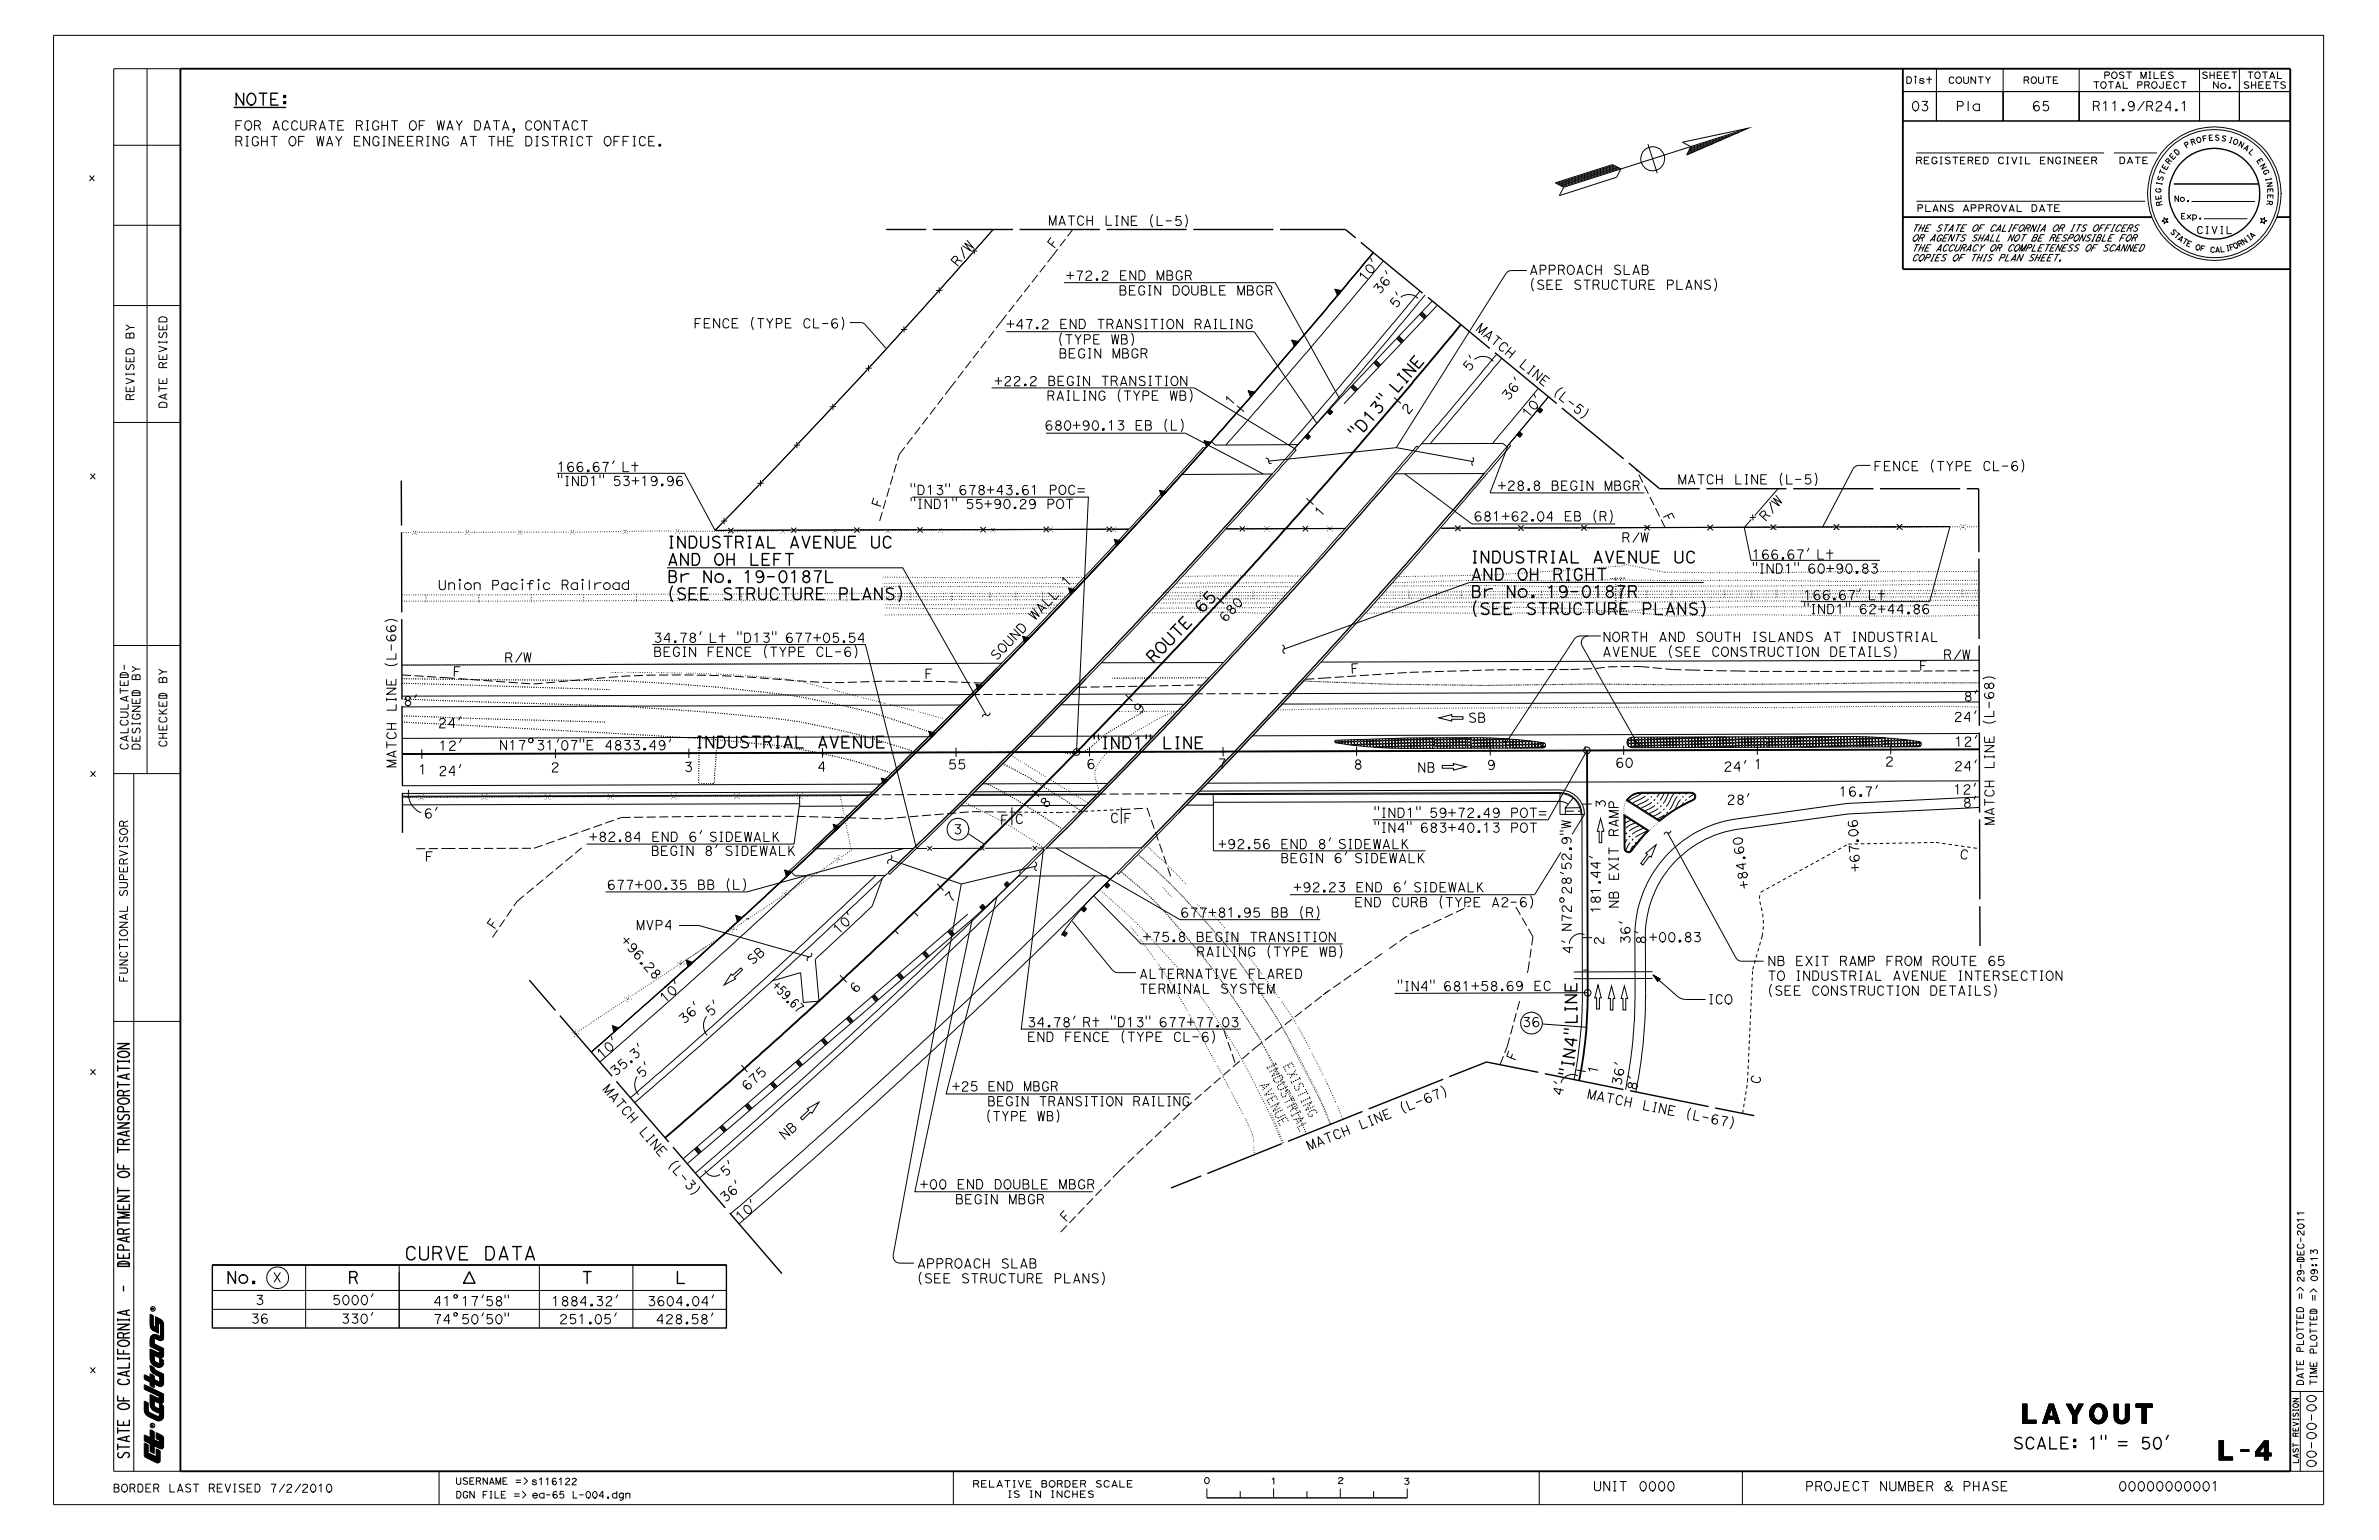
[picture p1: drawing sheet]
<svg xmlns="http://www.w3.org/2000/svg" width="432mm" height="279mm" viewBox="0 0 432 279" stroke-linecap="round" stroke-linejoin="round" font-family="sans-serif">
<defs><g id="words">
<g font-size="3.1">
<text x="367.1" y="258.3">LAYOUT</text>
<text x="402.8" y="264.9">L-4</text>
</g>
<text font-size="2.4" x="201.5" y="149.3" transform="rotate(-2 201.5 149.3)">C</text>
<text font-size="2.2" x="73.3" y="228.6">CURVE DATA</text>
<g font-size="1.9">
<text x="42.4" y="19.1">NOTE:</text>
<text x="252.9" y="72.1" transform="rotate(-49 252.9 72.1)">L I N E</text>
<text x="228.6" y="83.5" transform="rotate(45 228.6 83.5)">~</text>
<text x="246.2" y="79.8" transform="rotate(-49 246.2 79.8)">&quot; D 1 3 &quot;</text>
<text x="268.4" y="85" transform="rotate(-90 268.4 85)">~</text>
<text x="121.1" y="99.5">INDUSTRIAL AVENUE UC</text>
<text x="121.1" y="105.7">Br No. 19-0187L</text>
<text x="266.9" y="102.2">INDUSTRIAL AVENUE UC</text>
<text x="266.9" y="105.3">AND OH RIGHT</text>
<text x="121.1" y="108.8">(SEE STRUCTURE PLANS)</text>
<text x="218.2" y="111.3" transform="rotate(-46 218.2 111.3)">6 5</text>
<text x="266.9" y="108.4">Br No. 19-0187R</text>
<text x="266.9" y="111.5">(SEE STRUCTURE PLANS)</text>
<text x="209.3" y="120.5" transform="rotate(-46 209.3 120.5)">R O U T E</text>
<text x="126.2" y="135.7">INDUSTRIAL AVENUE</text>
<text x="198.2" y="135.8">&quot;IND1&quot; LINE</text>
<text x="285.3" y="195.4" transform="rotate(-83 285.3 195.4)">&quot; I N 4 &quot;</text>
<text x="41" y="232.9">No.</text>
<text x="63.1" y="232.9">R</text>
<text x="365.3" y="262.9">SCALE: 1&quot; = 50’</text>
<text x="23.5" y="264.8" transform="rotate(-90 23.5 264.8)">STATE OF CALIFORNIA - DEPARTMENT OF TRANSPORTATION</text>
</g>
<g font-size="1.8">
<text x="184.2" y="149.5" transform="rotate(-4 184.2 149.5)">C</text>
<text x="355.5" y="155.8" transform="rotate(7 355.5 155.8)">C</text>
</g>
<text font-size="1.7" x="245.2" y="122.2" transform="rotate(-4 245.2 122.2)">F</text>
<g font-size="1.6">
<text x="277.5" y="49.8">APPROACH SLAB</text>
<text x="192.1" y="65">BEGIN MBGR</text>
<text x="239.6" y="93.9" transform="rotate(-45 239.6 93.9)">1</text>
<text x="317.9" y="104">&quot;IND1&quot; 60+90.83</text>
<text x="79.4" y="132.1">24’</text>
<text x="234.7" y="161.9">+92.23 END 6’ SIDEWALK</text>
<text x="152.1" y="169.7" transform="rotate(-43 152.1 169.7)">1 0 ’</text>
<text x="206.7" y="177.6">ALTERNATIVE FLARED</text>
<text x="120.6" y="182.1" transform="rotate(-41 120.6 182.1)">1 0 ’</text>
<text x="155.2" y="180.3" transform="rotate(-43 155.2 180.3)">6</text>
<text x="109.2" y="192.3" transform="rotate(-41 109.2 192.3)">1 0 ’</text>
<text x="289.8" y="195" transform="rotate(-78 289.8 195)">1</text>
<text x="131.6" y="218.3" transform="rotate(-41 131.6 218.3)">3 6 ’</text>
<text x="101.4" y="240.2">251.05’</text>
<text x="119" y="240.2">428.58’</text>
</g>
<g font-size="1.5">
<text x="42.5" y="23.6">FOR ACCURATE RIGHT OF WAY DATA, CONTACT</text>
<text x="346.8" y="20.1">03</text>
<text x="354.9" y="20.1">Pla</text>
<text x="368.7" y="20.1">65</text>
<text x="379.7" y="20.1">R11.9/R24.1</text>
<text x="42.5" y="26.5">RIGHT OF WAY ENGINEERING AT THE DISTRICT OFFICE.</text>
<text x="191.3" y="45.2" transform="rotate(-52 191.3 45.2)">F</text>
<text x="173.7" y="48.5" transform="rotate(-51 173.7 48.5)">R / W</text>
<text x="193.4" y="50.9">+72.2 END MBGR</text>
<text x="203" y="53.6">BEGIN DOUBLE MBGR</text>
<text x="247.7" y="51.3" transform="rotate(-50 247.7 51.3)">1 0 ’</text>
<text x="250.3" y="53.5" transform="rotate(-50 250.3 53.5)">3 6 ’</text>
<text x="277.5" y="52.5">(SEE STRUCTURE PLANS)</text>
<text x="125.8" y="59.5">FENCE (TYPE CL-6)</text>
<text x="182.6" y="59.7">+47.2 END TRANSITION RAILING</text>
<text x="253.3" y="56.1" transform="rotate(-50 253.3 56.1)">5 ’</text>
<text x="267.7" y="59.8" transform="rotate(39 267.7 59.8)">M</text>
<text x="191.9" y="62.4">(TYPE WB)</text>
<text x="269.8" y="61.5" transform="rotate(39 269.8 61.5)">A</text>
<text x="271.4" y="62.9" transform="rotate(39 271.4 62.9)">T C H</text>
<text x="180.4" y="70">+22.2 BEGIN TRANSITION</text>
<text x="266.6" y="67.5" transform="rotate(-50 266.6 67.5)">5 ’</text>
<text x="276.6" y="67.1" transform="rotate(39 276.6 67.1)">L I N</text>
<text x="282.4" y="71.9" transform="rotate(39 282.4 71.9)">( L - 5 )</text>
<text x="189.9" y="72.7">RAILING (TYPE WB)</text>
<text x="255.5" y="75.4" transform="rotate(-49 255.5 75.4)">2</text>
<text x="273.7" y="72.8" transform="rotate(-50 273.7 72.8)">3 6 ’</text>
<text x="277.3" y="76" transform="rotate(-50 277.3 76)">1 0 ’</text>
<text x="189.5" y="78">680+90.13 EB (L)</text>
<text x="101" y="85.6">166.67’ Lt</text>
<text x="101" y="88.1">&quot;IND1&quot; 53+19.96</text>
<text x="165.1" y="89.8">&quot;D13&quot; 678+43.61 POC=</text>
<text x="271.8" y="89">+28.8 BEGIN MBGR</text>
<text x="340" y="85.4">FENCE (TYPE CL-6)</text>
<text x="159.8" y="92.1" transform="rotate(-73 159.8 92.1)">F</text>
<text x="165.1" y="92.3">&quot;IND1&quot; 55+90.29 POT</text>
<text x="267.4" y="94.6">681+62.04 EB (R)</text>
<text x="301.8" y="93.6" transform="rotate(63 301.8 93.6)">F</text>
<text x="320.4" y="94.7" transform="rotate(-49 320.4 94.7)">R / W</text>
<text x="317.9" y="101.5">166.67’ Lt</text>
<text x="79.4" y="107">Union Pacific Railroad</text>
<text x="187.5" y="113" transform="rotate(-46 187.5 113)">W A L L</text>
<text x="222.3" y="113.1" transform="rotate(-47 222.3 113.1)">6 8 0</text>
<text x="327.3" y="108.8">166.67’ Lt</text>
<text x="327.3" y="111.4">&quot;IND1&quot; 62+44.86</text>
<text x="118.6" y="116.6">34.78’ Lt &quot;D13&quot; 677+05.54</text>
<text x="118.6" y="119.1">BEGIN FENCE (TYPE CL-6)</text>
<text x="180.8" y="120" transform="rotate(-46 180.8 120)">S O U N D</text>
<text x="290.8" y="116.4">NORTH AND SOUTH ISLANDS AT INDUSTRIAL</text>
<text x="290.8" y="119.1">AVENUE (SEE CONSTRUCTION DETAILS)</text>
<text x="82.1" y="122.7">F</text>
<text x="348.3" y="121.6">F</text>
<text x="206.7" y="129.7" transform="rotate(-47 206.7 129.7)">9</text>
<text x="266.4" y="131.1">SB</text>
<text x="79.6" y="136.2">12’</text>
<text x="354.6" y="135.4">12’</text>
<text x="71.9" y="139.4" transform="rotate(-90 71.9 139.4)">MATCH LINE (L-66)</text>
<text x="79.5" y="140.7">24’</text>
<text x="124.1" y="140">3</text>
<text x="172" y="139.6">55</text>
<text x="197.1" y="139.5">6</text>
<text x="245.6" y="139.6">8</text>
<text x="257.2" y="140.1">NB</text>
<text x="269.8" y="139.6">9</text>
<text x="293.1" y="139.3">60</text>
<text x="312.8" y="139.9">24’</text>
<text x="76.9" y="148.4">6’</text>
<text x="181.5" y="149.6">F</text>
<text x="189.7" y="146.8" transform="rotate(-45 189.7 146.8)">8</text>
<text x="203.9" y="149.3">F</text>
<text x="249.2" y="148.3">&quot;IND1&quot; 59+72.49 POT=</text>
<text x="291.4" y="146.7" transform="rotate(-90 291.4 146.7)">3</text>
<text x="313.3" y="145.9">28’</text>
<text x="333.7" y="144.5">16.7’</text>
<text x="354.5" y="144.1">12’</text>
<text x="361.9" y="149.8" transform="rotate(-90 361.9 149.8)">MATCH LINE (L-68)</text>
<text x="106.8" y="152.7">+82.84 END 6’ SIDEWALK</text>
<text x="118.1" y="155.2">BEGIN 8’ SIDEWALK</text>
<text x="173" y="151.3">3</text>
<text x="221" y="154">+92.56 END 8’ SIDEWALK</text>
<text x="249.2" y="151">&quot;IN4&quot; 683+40.13 POT</text>
<text x="77.1" y="156.2">F</text>
<text x="110.1" y="161.4">677+00.35 BB (L)</text>
<text x="232.3" y="156.5">BEGIN 6’ SIDEWALK</text>
<text x="317.4" y="161.3" transform="rotate(-98 317.4 161.3)">+ 8 4 . 6 0</text>
<text x="337.5" y="158.2" transform="rotate(-93 337.5 158.2)">+ 6 7 . 0 6</text>
<text x="214.2" y="166.4">677+81.95 BB (R)</text>
<text x="245.8" y="164.5">END CURB (TYPE A2-6)</text>
<text x="293.8" y="164.9" transform="rotate(-90 293.8 164.9)">NB EXIT RAMP</text>
<text x="89.7" y="168.7" transform="rotate(-56 89.7 168.7)">F</text>
<text x="112.5" y="170.7" transform="rotate(48 112.5 170.7)">+ 9 6 . 2 8</text>
<text x="207.3" y="170.8">+75.8 BEGIN TRANSITION</text>
<text x="217.1" y="173.5">RAILING (TYPE WB)</text>
<text x="285.2" y="169.1" transform="rotate(-90 285.2 169.1)">N72^28’52.9&quot;W</text>
<text x="295.8" y="171.3" transform="rotate(-90 295.8 171.3)">36’</text>
<text x="136.5" y="175.2" transform="rotate(-42 136.5 175.2)">S B</text>
<text x="140" y="179" transform="rotate(45 140 179)">+ 5 9 .6 7</text>
<text x="320.7" y="175.2">NB EXIT RAMP FROM ROUTE 65</text>
<text x="320.7" y="177.9">TO INDUSTRIAL AVENUE INTERSECTION</text>
<text x="124.1" y="185.9" transform="rotate(-41 124.1 185.9)">3 6 ’</text>
<text x="128.8" y="184.6" transform="rotate(-41 128.8 184.6)">5 ’</text>
<text x="206.7" y="180.2">TERMINAL SYSTEM</text>
<text x="309.9" y="182.2">ICO</text>
<text x="320.7" y="180.6">(SEE CONSTRUCTION DETAILS)</text>
<text x="186.4" y="186.3">34.78’ Rt &quot;D13&quot; 677+77.03</text>
<text x="186.4" y="189">END FENCE (TYPE CL-6)</text>
<text x="276.2" y="186.3">36</text>
<text x="109.2" y="197.6" transform="rotate(49 109.2 197.6)">M</text>
<text x="111.6" y="195.4" transform="rotate(-41 111.6 195.4)">3 5 . 3 ’</text>
<text x="116.4" y="195.7" transform="rotate(-41 116.4 195.7)">5 ’</text>
<text x="172.7" y="198">+25 END MBGR</text>
<text x="228.5" y="196.8" transform="rotate(63 228.5 196.8)">A V E N U E</text>
<text x="229.8" y="193.3" transform="rotate(63 229.8 193.3)">IN D U S T R IA L</text>
<text x="232.9" y="193.4" transform="rotate(63 232.9 193.4)">E X IS T IN G</text>
<text x="274.9" y="192.6" transform="rotate(-69 274.9 192.6)">F</text>
<text x="294.2" y="197.1" transform="rotate(-79 294.2 197.1)">3 6 ’</text>
<text x="319.3" y="196.8" transform="rotate(-79 319.3 196.8)">C</text>
<text x="111" y="199.6" transform="rotate(49 111 199.6)">A</text>
<text x="112.4" y="201.3" transform="rotate(49 112.4 201.3)">T C H</text>
<text x="135.5" y="198.1" transform="rotate(-41 135.5 198.1)">6 7 5</text>
<text x="178.8" y="203.3">(TYPE WB)</text>
<text x="179.1" y="200.6">BEGIN TRANSITION RAILING</text>
<text x="255.3" y="201.7" transform="rotate(-22 255.3 201.7)">( L - 6 7 )</text>
<text x="283.5" y="199" transform="rotate(-80 283.5 199)">4 ’</text>
<text x="287.9" y="199.3" transform="rotate(11 287.9 199.3)">M</text>
<text x="290.5" y="199.8" transform="rotate(11 290.5 199.8)">A T C H</text>
<text x="296.9" y="198" transform="rotate(-79 296.9 198)">8 ’</text>
<text x="299.3" y="201.6" transform="rotate(11 299.3 201.6)">L I N E</text>
<text x="306.7" y="203" transform="rotate(11 306.7 203)">( L - 6 7 )</text>
<text x="116.7" y="206.3" transform="rotate(49 116.7 206.3)">L I N</text>
<text x="142.3" y="206.9" transform="rotate(-41 142.3 206.9)">N B</text>
<text x="237.5" y="208.8" transform="rotate(-22 237.5 208.8)">M</text>
<text x="240" y="207.8" transform="rotate(-22 240 207.8)">A T C H</text>
<text x="248.2" y="204.5" transform="rotate(-22 248.2 204.5)">L I N E</text>
<text x="121.6" y="212" transform="rotate(49 121.6 212)">( L - 3 )</text>
<text x="131.6" y="213.6" transform="rotate(-41 131.6 213.6)">5 ’</text>
<text x="166.9" y="215.8">+00 END DOUBLE MBGR</text>
<text x="134.3" y="221.8" transform="rotate(-41 134.3 221.8)">1 0 ’</text>
<text x="173.3" y="218.4">BEGIN MBGR</text>
<text x="193.4" y="221.8" transform="rotate(-48 193.4 221.8)">F</text>
<text x="166.4" y="230.1">APPROACH SLAB</text>
<text x="166.4" y="232.8">(SEE STRUCTURE PLANS)</text>
<text x="46.3" y="236.7">3</text>
<text x="100" y="236.9">1884.32’</text>
<text x="117.4" y="236.9">3604.04’</text>
<text x="45.4" y="240.1">36</text>
<text x="61.8" y="240.1">330’</text>
<text x="327.6" y="270.5">PROJECT NUMBER &amp; PHASE</text>
</g>
<text font-size="1.4" x="401" y="45.8" transform="rotate(3 401 45.8)">C</text>
<g font-size="1.3">
<text x="24.3" y="72.7" transform="rotate(-90 24.3 72.7)">REVISED BY</text>
<text x="30.3" y="74.1" transform="rotate(-90 30.3 74.1)">DATE REVISED</text>
<text x="23.2" y="136.2" transform="rotate(-90 23.2 136.2)">CALCULATED-</text>
<text x="25.4" y="136.2" transform="rotate(-90 25.4 136.2)">DESIGNED BY</text>
<text x="30.2" y="135.7" transform="rotate(-90 30.2 135.7)">CHECKED BY</text>
<text x="23.1" y="178.2" transform="rotate(-90 23.1 178.2)">FUNCTIONAL SUPERVISOR</text>
<text x="20.4" y="270.7">BORDER LAST REVISED 7/2/2010</text>
</g>
<g font-size="1.2">
<text x="398.6" y="42.4">CIVIL</text>
<text x="167.7" y="123.1" transform="rotate(2 167.7 123.1)">F</text>
</g>
<g font-size="1.1">
<text x="345.8" y="15.2">Dist</text>
<text x="353.5" y="15.2">COUNTY</text>
<text x="367.1" y="15.2">ROUTE</text>
<text x="379.8" y="16">TOTAL PROJECT</text>
<text x="381.8" y="14.3">POST MILES</text>
<text x="399.5" y="14.2">SHEET</text>
<text x="401.5" y="16">No.</text>
<text x="407.1" y="16.1">SHEETS</text>
<text x="347.6" y="29.7">REGISTERED CIVIL ENGINEER</text>
<text x="347.8" y="38.4">PLANS APPROVAL DATE</text>
<text x="346.9" y="42">THE STATE OF CALIFORNIA OR ITS OFFICERS</text>
<text x="346.9" y="43.8">OR AGENTS SHALL NOT BE RESPONSIBLE FOR</text>
<text x="346.9" y="45.6">THE ACCURACY OR COMPLETENESS OF SCANNED</text>
<text x="346.9" y="47.4">COPIES OF THIS PLAN SHEET.</text>
<text x="418.1" y="232.7" transform="rotate(-90 418.1 232.7)">29-DE</text>
<text x="420.6" y="232.6" transform="rotate(-90 420.6 232.6)">09:13</text>
<text x="82.7" y="269.3">USERNAME =&gt; s1161</text>
<text x="176.5" y="269.8">RELATIVE BORDER SCALE</text>
<text x="82.7" y="271.8">DGN FILE =&gt;</text>
<text x="96.5" y="271.8">ea-65 L-</text>
<text x="182.7" y="271.7">IS IN INCHES</text>
</g>
<g font-size="1">
<text x="397.7" y="26.4" transform="rotate(-18 397.7 26.4)">R</text>
<text x="404.3" y="25.8" transform="rotate(16 404.3 25.8)">I</text>
<text x="407.1" y="27" transform="rotate(30 407.1 27)">A</text>
<text x="242.7" y="269.2">2</text>
<text x="254.7" y="269.3">3</text>
</g>
<g font-size=".9">
<text x="393.7" y="29.9" transform="rotate(-52 393.7 29.9)">R</text>
<text x="394.4" y="29.1" transform="rotate(-47 394.4 29.1)">E</text>
<text x="396.8" y="26.9" transform="rotate(-32 396.8 26.9)">P</text>
<text x="398.7" y="26" transform="rotate(-15 398.7 26)">O</text>
<text x="399.8" y="25.7" transform="rotate(-10 399.8 25.7)">F</text>
<text x="403.1" y="25.5" transform="rotate(13 403.1 25.5)">S</text>
<text x="408" y="27.6" transform="rotate(43 408 27.6)">L</text>
<text x="409.5" y="29.2" transform="rotate(54 409.5 29.2)">E</text>
<text x="392.2" y="35.1" transform="rotate(-87 392.2 35.1)">G</text>
<text x="392.3" y="33.9" transform="rotate(-79 392.3 33.9)">I</text>
<text x="392.5" y="33" transform="rotate(-74 392.5 33)">S</text>
<text x="392.7" y="31.9" transform="rotate(-69 392.7 31.9)">T</text>
<text x="410.7" y="31" transform="rotate(65 410.7 31)">G</text>
<text x="411.1" y="32.2" transform="rotate(74 411.1 32.2)">I</text>
<text x="411.5" y="34.1" transform="rotate(87 411.5 34.1)">E</text>
<text x="411.6" y="35.2" transform="rotate(90 411.6 35.2)">E</text>
<text x="392.3" y="36.3" transform="rotate(-96 392.3 36.3)">E</text>
<text x="392.5" y="37.3" transform="rotate(-103 392.5 37.3)">R</text>
<text x="394.6" y="36.6">No.</text>
<text x="395.8" y="39.8">Exp.</text>
<text x="411.5" y="36.3" transform="rotate(96 411.5 36.3)">R</text>
<text x="393.8" y="42.1" transform="rotate(45 393.8 42.1)">S</text>
<text x="394.4" y="42.8" transform="rotate(39 394.4 42.8)">T</text>
<text x="395.9" y="44" transform="rotate(32 395.9 44)">T</text>
<text x="402" y="45.8">A</text>
<text x="406.4" y="44.9" transform="rotate(-29 406.4 44.9)">R</text>
<text x="408.7" y="43.4" transform="rotate(-43 408.7 43.4)">A</text>
<text x="417.1" y="265.6" transform="rotate(-90 417.1 265.6)">LAST REVISION</text>
</g>
<g font-size=".8">
<text x="395.1" y="28.3" transform="rotate(-43 395.1 28.3)">D</text>
<text x="393.2" y="31" transform="rotate(-65 393.2 31)">E</text>
<text x="395.2" y="43.4" transform="rotate(39 395.2 43.4)">A</text>
<text x="396.7" y="44.5" transform="rotate(27 396.7 44.5)">E</text>
<text x="399.3" y="45.5" transform="rotate(13 399.3 45.5)">F</text>
<text x="404.7" y="45.4" transform="rotate(-16 404.7 45.4)">F</text>
<text x="405.5" y="45.2" transform="rotate(-27 405.5 45.2)">O</text>
<text x="408.1" y="43.8" transform="rotate(-39 408.1 43.8)">I</text>
</g>
<text font-size=".7" x="404" y="45.6" transform="rotate(-12 404 45.6)">I</text>
<g font-size=".4">
<text x="28" y="237.7" transform="rotate(-90 28 237.7)">R</text>
<text x="27.9" y="258.9" transform="rotate(-90 27.9 258.9)">R</text>
</g>
</g></defs>
<g fill="none" stroke="#000" stroke-width=".18">
<path d="M9.7 6.4h412v266.6h-412zM26.7 12.5v127.9M32.7 12.5h-12.1v254.4h12.1M345.4 16.6h70.3M345.4 16.6h6.1v5.3h-6.1zM346.1 13.9h.4a.51 .51 0 0 1 .4 .8l-.3 .4h-.5zM347.7 14l.1-.1-.2-.1v.2h.1M348.9 18.4h.9l-.2 .4-.3 .2M350.2 13.9v1.2M351.5 12.5v9.4M351.5 16.6h12.1v5.3h-12.1zM353.8 14.2a.44 .44 0 0 1 .4-.3 .44 .44 0 0 1 .4 .3"/>
<path d="M355.5 15.1a.58 .58 0 0 0 .5-.6 .58 .58 0 0 0-.7-.5 .61 .61 0 0 0-.3 .7 .61 .61 0 0 0 .6 .4M356 19.2a.42 .42 0 0 0 .4-.4 .42 .42 0 0 0-.4-.4h-.7v1.7M356.4 13.9v.9M357.2 18.4v1.7M357.3 13.9v.9M358.6 13.9v1.2l-.9-1.2v1.2M359.1 13.9h.8M359.5 13.9v1.2M360.4 13.9l.4 .6 .5-.6M363.6 12.5v9.4M363.6 16.6h13.8v5.3h-13.8zM367.9 14.5a.3 .3 0 0 0 .3-.3 .3 .3 0 0 0-.3-.3h-.5v1.2"/>
<path d="M369.1 15.1a.58 .58 0 0 0 .5-.7 .58 .58 0 0 0-.7-.4l-.1 .1a.61 .61 0 0 0-.1 .7 .61 .61 0 0 0 .5 .3M370 18.6l-.3-.2a.65 .65 0 0 0-.6 .5v.6M370 13.9v.9M370.9 13.9v.9M371.4 13.9h.9M371.8 18.4h-.9v.8M371.8 13.9v1.2M373.4 13.9h-.7v1.2h.8M377.4 12.5v9.4M377.4 16.6h21.8v5.3h-21.8zM380 14.8h.9M380.5 14.8v1.2"/>
<path d="M380.7 19.2l.3-.3-.1-.4-.2-.1h-.7v1.7M381.8 18.7l.4-.3v1.7M381.8 16l.3-.1 .2-.4a.58 .58 0 0 0-.4-.7 .59 .59 0 0 0-.6 .6 .59 .59 0 0 0 .6 .6M382.6 13.7l.3-.3-.1-.3h-.8v1.1M382.7 14.8h.9M383.1 14.8v1.2M383.5 18.7l.4-.3v1.7M383.8 14.2a.58 .58 0 0 0 .4-.6 .58 .58 0 0 0-.6-.5 .62 .62 0 0 0-.3 .7 .62 .62 0 0 0 .6 .4M384 16l.5-1.2 .4 1.2M385.4 14.8v1.2h.8M385.5 13.1a.47 .47 0 0 0-.8 .3l.1 .1M386 13.1h.9"/>
<path d="M386.4 13.1v1.1M387.1 19.2l-.3 .2-.4-.2-.1-.3 .2-.4 .4-.1 .3 .3 .1 .3-.2 .3M388.5 15.4a.3 .3 0 0 0 .3-.3 .3 .3 0 0 0-.3-.3h-.5v1.2M388.6 14.2v-1.1l.5 1.1 .4-1.1v1.1M389.2 18.4l-1.2 1.7M389.8 15.4l.3-.2-.1-.3-.7-.1v1.2M390 13.1h.4M390.2 13.1v1.1M390.3 19.2l.4-.2-.1-.5-.3-.1h-.6v1.7M391 13.1v1.1h.8M391 16l.4-.2a.71 .71 0 0 0-.2-1 .59 .59 0 0 0-.7 .6 .59 .59 0 0 0 .6 .6M391.4 18.8a.53 .53 0 0 1 .5-.4 .53 .53 0 0 1 .5 .4"/>
<path d="M392.7 14.8v1M393 13.1h-.7v1.1h.8M394 19.5h-1l.8-1.1h.1v1.7M394 14.8h-.7v1.2h.8M394.4 13.1a.48 .48 0 0 0-.8 .3l.1 .1M394.7 15.1l.2-.3h.3l.2 .3M395.9 14.8h.9M396.1 18.7l.4-.3v1.7M396.3 14.8v1.2M399.2 16.6h7.3v5.3v-5.3h9.2v5.3h-16.5zM399.2 12.5v9.4M400.6 13.1a.47 .47 0 0 0-.8 .3l.1 .1"/>
<path d="M401.1 13.1v1.1M401.9 13.1v1.1M402.6 14.8v1.2l-.8-1.2v1.2M403.2 13.1h-.8v1.1h.9M404.6 13.1h-.8v1.1h.8M405.1 13.1h.9M405.5 13.1v1.1M406.5 12.5v9.4M408 13.1h.9M408.1 14.9a.47 .47 0 0 0-.7 .3l.1 .1M408.5 13.1v1.1M408.7 14.8v1.2"/>
<path d="M409.4 14.8v1.2M409.8 14.2h.1a.58 .58 0 0 0 .3-.7l-.1-.4a.58 .58 0 0 0-.8 .5 .58 .58 0 0 0 .6 .6M410.7 13.1h.8M410.8 14.8h-.8v1.2h.8M411.1 13.1v1.1M412 14.2l.4-1.1 .5 1.1M412.1 14.8h-.8v1.2h.8M412.1 13.9h.6M412.6 14.8h.9M413.1 14.8v1.2M413.4 13.1v1.1h.7M414.8 14.9a.47 .47 0 0 0-.8 .3l.1 .1"/>
<path d="M16.3 31.9l.8 .9M17.1 31.9l-.8 .9M20.6 26.4h12.1M43.5 25.6l.4-.4-.1-.3-.3-.2h-.7v1.8M43.8 21.9h-1v1.7M44.6 24.7h.5M44.9 24.7v1.8M45.1 23.6l.4-.3a1 1 0 0 0 0-1.1 .61 .61 0 0 0-.7-.3 .61 .61 0 0 0-.4 .7 .78 .78 0 0 0 .7 1M45.9 25.1v-.1a.5 .5 0 0 1 .5-.3 .5 .5 0 0 1 .4 .4M46.9 22.8a.42 .42 0 0 0 .4-.5 .42 .42 0 0 0-.4-.4h-.7v1.7M47.5 24.7v1.8M48.5 24.7v1.8"/>
<path d="M49.2 24.7h1.1M49.6 23.6l.5-1.7 .6 1.7M49.8 24.7v1.8M51.3 22.2h.1a.51 .51 0 0 1 .5-.3 .51 .51 0 0 1 .4 .3M53 22.2h.1a.51 .51 0 0 1 .5-.3 .51 .51 0 0 1 .4 .3M53.1 26.4a.86 .86 0 0 1-.7-.8 .86 .86 0 0 1 .7-.9 .91 .91 0 0 1 .6 .9 .91 .91 0 0 1-.6 .9M54.6 21.9v1.3M55.2 24.7h-1v1.8M55.7 21.9v1.3M57 22.8l.3-.2a.45 .45 0 0 0-.3-.7h-.7v1.7M57.5 24.7l.3 1.8 .3-1.8 .4 1.8 .3-1.8M58 23.6l.5-1.7 .6 1.7"/>
<path d="M59.3 26.5l.5-1.8 .6 1.8M59.7 21.9h1.1M60.2 21.9v1.7M60.9 24.7l.6 .9 .5-.9M62.3 21.9h-1v1.7h1.1M65.3 24.7h-1v1.8h1.1M65.4 22.8l.3-.3v-.4l-.3-.2h-.7v1.7M66.5 21.9h.4M66.7 21.9v1.7M67.1 24.7v1.8l-1.1-1.8v1.8M67.7 22.2a.55 .55 0 0 1 .5-.3 .55 .55 0 0 1 .5 .3M67.8 25.1v-.1a.54 .54 0 0 1 .5-.3 .54 .54 0 0 1 .5 .4"/>
<path d="M69.3 21.9v1.7M69.5 24.7h.4M69.7 24.7v1.8M70.3 21.9v1.7M71.1 21.9h1.1M71.6 21.9v1.7M71.7 24.7v1.8l-1.1-1.8v1.8M73.3 24.7h-1v1.8h1M74.9 23.6h.3l.2-.3a1 1 0 0 0 0-1.1 .61 .61 0 0 0-.7-.3 .61 .61 0 0 0-.4 .7 .78 .78 0 0 0 .7 1M75 24.7h-1v1.8h1M76.3 25.6a.42 .42 0 0 0 .4-.4 .42 .42 0 0 0-.4-.5h-.6v1.8M77.1 21.9h-1v1.7"/>
<path d="M77.4 24.7h.5M77.7 24.7v1.8M79.4 21.9l.3 1.7 .3-1.7 .3 1.7 .4-1.7M79.7 24.7v1.8l-1.1-1.8v1.8M80.4 25.1v-.1a.5 .5 0 0 1 .5-.3 .5 .5 0 0 1 .4 .4M81.1 23.6l.6-1.7 .5 1.7M82.8 21.9l.5 .9 .6-.9M83.6 26.5l.6-1.8 .6 1.8M85.3 24.7h1.2M85.9 24.7v1.8M86.2 21.9h.5a.95 .95 0 0 1 .5 .9 .95 .95 0 0 1-.5 .8h-.5zM87.9 23.6l.5-1.7 .6 1.7"/>
<path d="M88.7 24.7h1.1M89.3 24.7v1.8M89.6 21.9h1.1M90.1 21.9v1.7M90.4 24.7v1.8M91.2 23.6l.6-1.7 .6 1.7M91.4 24.7v1.8M93.1 24.7h-1v1.8h1.1M95.4 24.7h.6a.98 .98 0 0 1 0 1.8h-.6zM95.5 22.2a.55 .55 0 0 1 .5-.3 .55 .55 0 0 1 .5 .3M97.3 24.7h.4M97.5 24.7v1.8"/>
<path d="M97.6 23.6a.87 .87 0 0 0 .7-.9 .87 .87 0 0 0-.7-.8 .87 .87 0 0 0-.6 .9 .87 .87 0 0 0 .7 .8M99.4 24.9l-.4-.2-.4 .2-.2 .1 .2 .4M99.8 21.9v1.7l-1-1.7v1.7M100.1 24.7h1.1M100.5 21.9h1.1M100.6 24.7v1.8M101 21.9v1.7M102.1 23.6l.6-1.7 .6 1.7M102.5 25.6l.3-.4-.1-.3-.2-.2h-.8v1.8M103.6 24.7h.4M103.8 24.7v1.8M103.9 22.2a.51 .51 0 0 1 .5-.3 .51 .51 0 0 1 .5 .3"/>
<path d="M104.8 25.1v-.1a.5 .5 0 0 1 .5-.3 .5 .5 0 0 1 .5 .4M105.5 21.9h1.1M106.1 21.9v1.7M106.4 24.7h1.1M107 24.7v1.8M110.3 26.4a.83 .83 0 0 1-.7-.8 .83 .83 0 0 1 .9-.8l.2 .1a1.01 1.01 0 0 1-.1 1.5l-.3 .1M112.4 24.7h-1v1.8M114.1 24.7h-1v1.8M114.9 24.7h.4M115.1 24.7v1.8M116.1 25.1l.1-.1a.5 .5 0 0 1 .5-.3 .5 .5 0 0 1 .4 .4M118.7 24.7h-.9v1.8h1"/>
<path d="M193.9 39.2h1.2M194.5 39.2v1.7M196.7 39.5a.56 .56 0 0 0-.7-.3 .56 .56 0 0 0-.4 .5v.7a.55 .55 0 0 0 .5 .5 .55 .55 0 0 0 .6-.4M197.3 39.2v1.7M198.3 39.2v1.7M200.8 39.2v1.7h1M202.5 39.2h.4M202.7 39.2v1.7M204.7 39.2v1.7l-1-1.7-.1 1.7M206.3 39.2h-1v1.7h1.1M209.2 38.9l-.3 .9v.7l.3 .7M210 39.2v1.7h1"/>
<path d="M214.3 39.3h-.8l-.1 .7a.56 .56 0 0 1 .8 0 .56 .56 0 0 1 0 .8 .56 .56 0 0 1-.8-.1M215.2 39l.2 .4a2.29 2.29 0 0 1-.2 1.8M292.9 30l-10.4 3.3M293.1 30.1l-10.4 3.3M293.3 30.2l-10.4 3.3M293.6 30.3l-10.5 3.3M293.8 30.4l-10.4 3.3M294 30.5l-10.4 3.3M299.1 26.1l1.7 5.3M300.7 30.8a2.18 2.18 0 0 1-2.9-2 2.18 2.18 0 0 1 2.8-2.1 2.18 2.18 0 0 1 1.1 3.4l-.4 .5-.7 .3M305.4 25.8l11.9-2.5-11.2 4.8 .8-1.5zM307.7 27.4l-1.5 .5"/>
<path d="M309.3 26.7l-3 1M310.9 26.1l-4.4 1.4M312.5 25.4l-5.9 1.8M314.1 24.7l-7.4 2.3M315.7 24l-8.9 2.8M317.3 23.3l-33.5 10.7-.8 1.5 10.4-3.3 .8-1.6-1.5-.7-10.4 3.3 1.5 .8M345.4 21.9h70.3M347.7 20.1a.88 .88 0 0 1-.6-.9 .88 .88 0 0 1 .6-.8 .96 .96 0 0 1 .6 .9 .96 .96 0 0 1-.6 .8M347.8 36.5h41.6M347.8 27.7h34.1M348.5 29.1l.3-.2-.1-.3-.8-.1v1.2M348.7 37.7a.3 .3 0 0 0 .3-.3 .3 .3 0 0 0-.3-.3h-.6v1.3"/>
<path d="M349.5 37.1v1.3h.9M350.1 28.5h-.8v1.2h.8M350.7 28.8l.3-.3h.3l.2 .3M350.9 38.4l.4-1.3 .5 1.3M352.1 28.5h.4M352.3 28.5v1.2M353.1 37.1v1.3l-.9-1.3v1.3M353.9 28.6a.48 .48 0 0 0-.8 .2l.1 .2M354.4 28.5h1M354.5 37.2a.51 .51 0 0 0-.9 .2l.2 .2M354.9 28.5v1.2M356.4 38.4l.4-1.3 .5 1.3"/>
<path d="M356.6 28.5h-.8v1.2h.9M357.8 29.1a.3 .3 0 0 0 .3-.3 .3 .3 0 0 0-.3-.3h-.6v1.2M358.3 37.7a.3 .3 0 0 0 .3-.3 .3 .3 0 0 0-.3-.3h-.5v1.3M359.4 28.5h-.8v1.2h.9M359.7 37.7a.3 .3 0 0 0 .3-.3 .3 .3 0 0 0-.3-.3h-.5v1.3M360 28.5h.4a.55 .55 0 0 1 .4 .8l-.2 .4h-.6zM361.1 37.7a.32 .32 0 0 0 .2-.5l-.8-.1v1.3M362.4 38.3v.1a.62 .62 0 0 1-.6-.7 .62 .62 0 0 1 .6-.6 .62 .62 0 0 1 .5 .7 .62 .62 0 0 1-.5 .6M362.8 28.8l.3-.3h.3l.2 .3M363.3 37.1l.4 1.3 .5-1.3M364.2 28.5h.4M364.4 28.5v1.2"/>
<path d="M364.7 38.4l.4-1.3 .5 1.3M365.1 28.5l.5 1.2 .5-1.2M366.1 37.1v1.3h.8M366.6 28.5h.4M366.8 28.5v1.2M367.6 28.5v1.2h.8M368.8 37.1l.7 .2 .2 .7-.2 .3-.7 .1zM370.2 38.4l.4-1.3 .5 1.3M371.2 28.5h-.8v1.2h.8M371.6 37.1h.9M372 37.1v1.3M372.6 28.5v1.2l-.8-1.2v1.2"/>
<path d="M373.2 28.8l.2-.3h.3l.3 .3M373.8 37.1h-.9v1.3h.9M374.6 28.5h.3M374.8 28.5v1.2M376.4 28.5v1.2l-.9-1.2v1.2M377.7 28.5h-.8v1.2h.9M379.1 28.5h-.8v1.2h.9M380.3 29.1l.3-.2-.1-.3-.8-.1v1.2M383.7 27.7h7.8M384.8 28.5l.7 .1a.75 .75 0 0 1-.1 1.1h-.6zM386.1 29.7l.5-1.2 .5 1.2M386.3 29.4h.6"/>
<path d="M387.5 28.5h1M388 28.5v1.2M388.9 29.1h.6M389.7 28.5h-.8v1.2h.9M391.4 33.2l1 .2M391.5 33.1l-.1 .2M391.5 34.2l-.2 .2 .1 .4M391.9 36.8a.24 .24 0 0 0-.3-.2 .24 .24 0 0 0-.2 .3l.1 .4 1-.2M392.2 35.5l.1 .5-1 .2v-.6M394.6 33.4h15.3M395.4 35.5v1.1l-.6-1.1v1.1M396.6 38.7h-.6v1h.6"/>
<path d="M397.8 36.6h11.5M400 39.7h7.9M400.4 24.6l-.6 .1 .2 .9M401.4 25h-.4M401.5 24.5h-.5v1h.6M402.7 24.6l-.3-.1-.2 .1-.1 .2 .6 .4v.2l-.3 .1-.3-.2M405.6 26.2a.48 .48 0 0 0 .5-.4 .48 .48 0 0 0-.3-.5 .52 .52 0 0 0-.4 .4 .52 .52 0 0 0 .3 .5M407.3 25.9l-.5 .9v-1.1l-.5 .8M410.2 30.2l.9-.5-.6 1 .9-.5M411.4 33.3l1-.2-.9 .7 1-.1M411.5 36.5l1 .1-.1 .4-.1 .1h-.2l-.2-.2M411.6 36v-.6h1v.6"/>
<path d="M412.2 32.3l.1 .2M412.2 32.4l-.9 .3M412.6 34.8l-.1-.5h-.9v.6M413.5 35.1a11.6 11.6 0 0 1-16.5 10.5 11.6 11.6 0 0 1-2.6-19.4 11.6 11.6 0 0 1 18.8 6l.2 1.4 .1 1.6M414 35.1a12.1 12.1 0 0 1-17.1 11.1 12.1 12.1 0 0 1-2.8-20.2 12.1 12.1 0 0 1 19.5 6l.4 3.2M20.6 40.9h12.1M20.6 55.4h12.1M22.9 58.9l.7 .5-.7 .5M28.9 57.8a.77 .77 0 0 1 .7-.4 .77 .77 0 0 1 .7 .5v.5h-1.4zM30.3 58.9v.9h-1.4v-.8M127.1 57.8h-.9v1.7M128.8 57.8h-1v1.7h1.1"/>
<path d="M130.6 57.8v1.7l-1.1-1.7v1.7M131.3 58.2v-.1a.5 .5 0 0 1 .5-.3 .5 .5 0 0 1 .5 .4M133.9 57.8h-1v1.7h1.1M136.7 57.6l-.2 .6a2.19 2.19 0 0 0 .2 1.6M137.5 57.8h1.1M138.1 57.8v1.7M139.2 57.8l.5 .9 .6-.9M141.6 58.7l.3-.3v-.3l-.3-.3h-.7v1.7M143.5 57.8h-.9v1.7h1M146 58.2l.2-.3 .3-.1 .3 .1 .2 .3M147.7 57.8v1.7h1M151.9 58a.67 .67 0 0 0-.9 0 .67 .67 0 0 0 0 .9"/>
<path d="M152.8 57.6l.3 .6a2.19 2.19 0 0 1-.3 1.6M154.2 58.5h2.2l.6 .3 3.8 4.4M164.1 59.2v1.1M164.7 59.8h-1.2M170.2 53l-5.8 6.4M170.5 52.1v1.1M171 52.6l-1.1 .1M176.5 45.9l-5.7 6.4M177.1 45.2l3.2-3.6-9.1 10.3-14.6 16.1-15.5 16.5-11.3 11.7M177.4 45.5l-1.1 .1M185.6 59.1h-1l.8-1.1v1.7M186.3 58h1l-.4 .7-.1 1"/>
<path d="M189.3 58.3a.51 .51 0 0 1 .4-.3 .51 .51 0 0 1 .5 .3M190.5 40.8v-1.7l.6 1.8 .6-1.8v1.8M192.2 40.9l.6-1.7 .6 1.7M192.3 40.4h.9M193.1 51.3h38.4l11.6 21M193.5 57.9h-.9v1.7h1M195.3 57.9v1.7l-1.1-1.7v1.7M195.5 49.2h.9l-.3 .7-.2 1M195.9 57.9h.6a.94 .94 0 0 1 .5 .9 .94 .94 0 0 1-.6 .8h-.5zM197.1 49.5v-.1a.58 .58 0 0 1 1 .1M197.3 40h1M199.3 57.9h1.1"/>
<path d="M199.8 57.9v1.7M200.1 49.5a.51 .51 0 0 1 .5-.3 .51 .51 0 0 1 .5 .3M201.7 58.8l.3-.3-.1-.4-.2-.2h-.8v1.7M202.5 40.9h.4M202.6 59.6l.6-1.7 .6 1.7M204.1 52.6a.45 .45 0 0 0 .2-.4 .45 .45 0 0 0-.4-.4h-.6v1.7h.7M204.4 49.1h-1v1.7h1M205.3 40.1h.7M205.4 57.9v1.7l-1.1-1.7v1.7M206 51.8h-1v1.7h1.1M206.1 49.1v1.7l-1-1.7v1.7M206.7 49.1h.6a.96 .96 0 0 1 0 1.7h-.6z"/>
<path d="M206.8 52.2l.4-.4 .3 .1 .3 .3M207 58.1l-.4-.2-.5 .2-.1 .3 .2 .2M207.8 57.9h.4M208 57.9v1.7M208.5 51.8h.4M208.7 51.8v1.7M208.9 57.9h1.2M209.5 57.9v1.7M210 50.8v-1.7l.7 1.7 .5-1.7v1.7M210.7 51.8v1.7l-1.1-1.7v1.7M210.8 57.9h.3M211 57.9v1.7"/>
<path d="M211.6 40.1h1M212.4 59.6a.86 .86 0 0 0 .7-.8 .86 .86 0 0 0-.7-.9 .93 .93 0 0 0-.6 .9 .93 .93 0 0 0 .5 .8h.2M212.6 49.9a.43 .43 0 0 0 .2-.4 .43 .43 0 0 0-.4-.4h-.6v1.7h.7M213 51.8h.6a.94 .94 0 0 1 .5 .9 .94 .94 0 0 1-.6 .8h-.5zM213.6 49.5v-.1a.5 .5 0 0 1 .5-.3 .5 .5 0 0 1 .4 .4M214.7 57.9v1.7l-1.1-1.7v1.7M215.2 53.5l.5-.3a.98 .98 0 0 0-.2-1.3 .83 .83 0 0 0-1 .6 .83 .83 0 0 0 .6 1h.2M215.8 50a.42 .42 0 0 0 .4-.4 .42 .42 0 0 0-.4-.5h-.6v1.7M216.3 51.8v1.3M217.4 51.8v1.3M217.6 58.8l.4-.3a.47 .47 0 0 0-.4-.6h-.7v1.7M218.6 59.6l.6-1.7 .5 1.7"/>
<path d="M218.8 52.6a.43 .43 0 0 0 .2-.4 .43 .43 0 0 0-.4-.4h-.6v1.7h.8M219.8 51.8v1.7h.9M220.4 57.9h.4M220.6 57.9v1.7M221.6 57.9v1.7h1M222.4 51.8h-1v1.7h1M223.4 57.9h.4M223.5 57.9v1.7M224.7 53.5v-1.7l.6 1.7 .6-1.7v1.7M225.6 57.9v1.7l-1.1-1.7v1.7M226.3 58.3v-.1a.54 .54 0 0 1 .5-.3 .54 .54 0 0 1 .5 .4M227.2 52.6a.45 .45 0 0 0 .2-.4 .45 .45 0 0 0-.3-.4h-.7v1.7h.7"/>
<path d="M228.2 52.2v-.1a.51 .51 0 0 1 .5-.3 .51 .51 0 0 1 .5 .4M230.5 52.7l.2-.1 .2-.3-.2-.3-.2-.2h-.7v1.7M242.3 52.5l.5 1.2 .7-1-1.2-.2v.1M242.5 52.6l.3 .9 .6-.7-.9-.2v.1M242.7 52.8l.2 .6 .5-.5-.7-.1v.1M242.9 52.9l.1 .4 .3-.3-.4-.1v.1M243.1 53.1v.1l.1-.1h-.1v.1M248.8 46.8l.2 .6M251.1 47.3l-13.9 16.6-14.7 16.8M251.5 49.1l.2 .6M253.3 52.9l.3 .6M254.2 54a2.37 2.37 0 0 1 3.2 .1"/>
<path d="M257.7 57l.9 .8M257.7 52.8l-9.6 11.6-14.1 16.3M258.1 56.6l.8 .8M258.2 56.7l-.5 .4M258.3 56.8l-.4 .5M258.4 56.9l-.4 .4M258.5 57l-.4 .4M258.6 53.5l-9.7 11.8-14.1 16.3M258.6 57.1l-.4 .5M258.7 57.2l-.4 .4M258.8 57.3l-.4 .5M259.9 54.6a736.5 736.5 0 0 0-24.9 26.8"/>
<path d="M260.8 55.4l-16.9 17.9M277.1 49.1h-2.9l-.4 .1-.5 .4-19.9 31.6M277.8 49.8l.6-1.7 .6 1.7M278.3 50.5a2.03 2.03 0 0 0 0 2.3M280.1 50.9l-.3-.1a.54 .54 0 0 0-.7 .4l.2 .3M280.2 49a.44 .44 0 0 0 .3-.8l-.3-.1h-.7v1.7M281.7 50.8h-.9v1.7h1M281.9 49l.2-.1 .2-.2-.1-.5-.3-.1h-.7v1.7M283.4 50.8h-.9v1.7h1M283.6 49l.3-.3v-.4l-.3-.2h-.7v1.7M285.1 49.8a.87 .87 0 0 0 .6-.9 .87 .87 0 0 0-.6-.8 .87 .87 0 0 0-.7 .9 .87 .87 0 0 0 .8 .8M286.2 49.8l.6-1.7 .5 1.7"/>
<path d="M286.8 50.9l-.5-.1-.4 .2v.3l.1 .2M287.5 50.8h1.1M288 48.5l.4-.4 .5 .1 .1 .3M288.1 50.8v1.7M289.6 48.1v1.7M289.9 51.7l.4-.5-.2-.3-.1-.1h-.8v1.7M290.6 48.1v1.7M290.9 50.8v1.3M292 50.8v1.3M292.6 51.2l.4-.4h.3l.3 .4M294.1 48.2a.54 .54 0 0 0-.7-.1 .54 .54 0 0 0-.3 .6h.1M294.2 50.8h1.1"/>
<path d="M294.8 48.1v1.7h1M294.8 50.8v1.7M295.9 50.8v1.3M296.4 49.8l.5-1.7 .6 1.7M297 50.8v1.3M298.3 51.7a.42 .42 0 0 0 .4-.5 .42 .42 0 0 0-.4-.4h-.7v1.7M298.9 48.9l.2-.4-.1-.3-.9-.1v1.7h.7M300.2 50.8h-.9v1.7h1M303.3 51.7l.3-.2a.41 .41 0 0 0 .1-.4 .41 .41 0 0 0-.4-.3h-.6v1.7M304.4 50.8v1.7h1M306 52.5l.6-1.7 .5 1.7M308.8 50.8v1.7l-1.1-1.7v1.7"/>
<path d="M310.4 50.9l-.6-.1-.4 .2v.3l.1 .2M311.2 50.5l.4 .9-.1 .7-.3 .7M347.5 43.8a.81 .81 0 0 0 .6-1.2 .83 .83 0 0 0-.8 1.2h.2M347.6 46.4l.1-.1a.31 .31 0 0 1 .3-.1 .31 .31 0 0 1 .3 .2M347.7 40.8h.7M347.7 44.4h.7M348 40.8l-.5 1.2M348 44.4l-.5 1.2M348.5 47.3a.78 .78 0 0 0 .7-1.1 .9 .9 0 0 0-.8 1.1h.2M348.8 40.8l-.6 1.2M348.8 44.4l-.6 1.2M348.9 43.2l.2-.1 .2-.3-.1-.2h-.5l-.5 1.2"/>
<path d="M349.4 40.8l-.6 1.2M349.4 44.4l-.6 1.2M350 46.8a.36 .36 0 0 0 .3-.2 .36 .36 0 0 0 0-.4h-.5l-.5 1.1M350.3 43.8l1-1.2-.3 1.2M350.5 40.8h-.6l-.6 1.2h.7M350.5 44.4h-.6l-.6 1.2h.7M351 46.2h.3M351.1 46.2l-.6 1.1M351.5 45.6l.9-1.2-.2 1.2M351.9 42.8l.4-.2 .3 .2M352.4 46.2h-.7l-.5 1.1h.7M352.6 40.9a.44 .44 0 0 0-.4-.1 .44 .44 0 0 0-.3 .4"/>
<path d="M353 44.6l.3-.2h.3l.1 .2M353.1 40.8h.7M353.4 46.2a.43 .43 0 0 0-.5 0 .43 .43 0 0 0-.2 .4M353.5 40.8l-.6 1.2M353.6 42l.9-1.2-.1 1.2M353.7 42.6h-.6l-.6 1.2h.7M354.1 44.6l.3-.2h.2l.1 .2M354.7 47.3a.9 .9 0 0 0 .7-1.1h-.1a.86 .86 0 0 0-.7 1.1h.2M354.8 42.6l-.5 1.2-.2-1.2-.5 1.2M355.2 40.8h.8M355.2 42.6h.8M355.2 44.4l-.4 .9"/>
<path d="M355.6 42.6l-.6 1.2M355.6 40.8l-.5 1.2M356 44.4l-.5 .9M356.5 45l.4-.3v-.3h-.6l-.5 1.2M356.7 46.2h-.7l-.5 1.1M356.8 45.6l1-1.2-.2 1.2M356.9 42.7l-.4-.1-.3 .3v.1M357 40.8h-.7l-.5 1.2h.7M358.2 46.2h.7M358.3 42a.84 .84 0 0 0 .6-1.2 .84 .84 0 0 0-.7 1.2h.2M358.4 44.6l.4-.2h.2l.1 .2M358.5 46.2l-.5 1.1"/>
<path d="M359.1 42.7l-.5-.1-.3 .3 .1 .1M359.3 46.2l-.5 1.1M359.6 44.4v.6l.7-.6M359.6 42.6l-.6 1.2M359.9 46.2l-.5 1.1M360.1 43.8l.9-1.2-.2 1.2M360.2 40.8h-.6l-.6 1.2M360.2 42.6l-.6 1.2M360.4 46.2h.3M360.6 46.2l-.6 1.1M361.5 45.6a.85 .85 0 0 0 .7-1.2 .86 .86 0 0 0-.8 1.1l.2 .1M361.7 41l.3-.2h.2l.1 .2"/>
<path d="M361.8 42.6l-.6 1.2h.7M361.8 46.2a.45 .45 0 0 0-.5 0 .45 .45 0 0 0-.2 .4M362.3 42l.9-1.2-.2 1.2M362.9 42.6l-.6 1.2h.6M363 45l.3-.2a.22 .22 0 0 0 .1-.2 .22 .22 0 0 0-.2-.2h-.4l-.5 1.2M363.5 46.8a.37 .37 0 0 0 .4-.6h-.5l-.6 1.1M363.9 40.8l-.5 1.2h.6M364.5 46.2l-.6 1.1h.7M364.9 44.6l.3-.2h.2l.2 .2M365 47.3l.9-1.1-.2 1.1M365.1 40.8h.2M365.2 40.8l-.6 1.2"/>
<path d="M365.7 42.6l-.6 1.2-.1-1.2-.6 1.2M365.8 43.8a1.03 1.03 0 0 0 .8-1l-.1-.2a.9 .9 0 0 0-.8 1.1l.2 .1M365.8 45.6a.85 .85 0 0 0 .7-1.2 .91 .91 0 0 0-.8 1.1l.2 .1M366.4 40.8h-.6l-.6 1.2M366.5 45.6l.6-1.2-.2 1.2 1-1.2-.6 1.2M366.7 42a.93 .93 0 0 0 .6-1.2 .84 .84 0 0 0-.7 1.2h.2M367.1 42.6h.8M367.3 46.2l-.5 1.1-.2-1.1-.6 1.1M367.5 42.6l-.5 1.2M368.1 41.4l.3-.2v-.4h-.5l-.5 1.2M368.4 45a.48 .48 0 0 0 .3-.6h-.5l-.5 1.2M369.3 44.4l-.5 1.2h.6"/>
<path d="M369.4 46.2a.42 .42 0 0 0-.5 0 .42 .42 0 0 0-.2 .4M369.5 43.1l.3-.4-.1-.1h-.4l-.6 1.2h.5M369.7 40.8l-.5 1.2-.2-1.2-.5 1.2M369.8 46.2l-.5 1.1M370.2 40.8h.2M370.3 40.8l-.5 1.2M370.4 42l.9-1.2-.2 1.2M370.5 46.2l-.6 1.1M371 42.6h-.6l-.6 1.2h.7M371 44.4h-.6l-.6 1.2h.7M371.5 44.4h.7M371.6 46.2h-.7l-.5 1.1h.7"/>
<path d="M371.8 44.4l-.5 1.2M372.7 46.2h-.7l-.5 1.1h.7M372.7 43.2l.4-.3-.1-.3h-.4l-.6 1.2M372.9 42a.81 .81 0 0 0 .6-1.2 .91 .91 0 0 0-.8 1.1l.2 .1M373.1 46.2h.7M373.2 44.4h-.6l-.6 1.2h.7M373.5 46.2l-.6 1.1M374.2 42.6h-.6l-.5 1.2h.6M374.3 44.4l-.5 1.2-.2-1.2-.5 1.2M374.3 41.4a.37 .37 0 0 0 .4-.2 .37 .37 0 0 0-.1-.4h-.4l-.6 1.2M375.3 42.7a.39 .39 0 0 0-.5-.1 .39 .39 0 0 0-.2 .4M375.3 44.4h-.6l-.5 1.2h.6"/>
<path d="M375.9 43.2a.39 .39 0 0 0 .4-.2 .39 .39 0 0 0-.1-.4h-.4l-.6 1.2M376.4 40.8h.3M376.4 44.5a.42 .42 0 0 0-.5-.1 .42 .42 0 0 0-.2 .4M376.5 40.8l-.5 1.2M376.7 43.8a.9 .9 0 0 0 .7-1.1l-.1-.1a.83 .83 0 0 0-.8 1.2h.2M377.1 40.8h.7M377.5 44.5a.4 .4 0 0 0-.5-.1 .4 .4 0 0 0-.2 .4M377.5 40.8l-.5 1.2M378.7 42.6l-.6 1.2-.1-1.2-.6 1.2M378.8 40.9a.4 .4 0 0 0-.4-.1 .4 .4 0 0 0-.3 .4M378.8 45.6h.1a.96 .96 0 0 0 .6-1.2 .87 .87 0 0 0-.8 1.2h.2M379.6 42.7a.39 .39 0 0 0-.4-.1 .39 .39 0 0 0-.3 .4"/>
<path d="M380.2 42a.84 .84 0 0 0 .6-1.2 .84 .84 0 0 0-.7 1.2h.2M380.2 42.6h.3M380.3 42.6l-.5 1.2M380.7 44.4h-.6l-.6 1.2M381.1 43.1l.3-.4-.1-.1h-.4l-.5 1.2h.5M382 42.6l-.5 1.2h.6M382.1 40.8h-.7l-.5 1.2M382.9 44.5a.45 .45 0 0 0-.7 .3M383.2 40.8h-.7l-.5 1.2M383.3 44.6l.3-.2h.2l.1 .2M383.7 40.8h.3M383.7 42.6h-.6l-.6 1.2h.7"/>
<path d="M383.8 40.8l-.5 1.2M383.9 45.6l.9-1.2-.2 1.2M384.4 41l.3-.2h.2l.1 .2M385.9 42.6h-.6l-.6 1.2M386.1 43.8a.86 .86 0 0 0 .7-1.2l-.4 .1-.4 .5a.32 .32 0 0 0-.1 .3 .32 .32 0 0 0 .3 .3M386.1 40.8h-.6l-.5 1.2h.6M386.2 44.4l-.6 1.2-.1-1.2-.5 1.2M386.8 41.4a.34 .34 0 0 0 .3-.2 .34 .34 0 0 0-.1-.4h-.4l-.6 1.2M387.3 44.4l-.6 1.2-.1-1.2-.5 1.2M387.6 43.2l.4-.3-.2-.3h-.4l-.5 1.2M388.3 44.4h-.6l-.6 1.2h.7M388.3 40.9a.42 .42 0 0 0-.5-.1 .42 .42 0 0 0-.2 .4"/>
<path d="M388.8 44.4h.4a.96 .96 0 0 1-1 1.2zM392.4 40.1l.4 .1v.4l.3-.4 .4 .2-.3-.4 .3-.4-.5 .2-.2-.3v.4l-.4 .2h.1M397.8 43.9l-.5-.2-.4 .8 .5 .3M398.8 45.3a.38 .38 0 0 0 .5-.3v-.4a.38 .38 0 0 0-.4-.2 .38 .38 0 0 0-.3 .4v.4l.2 .2M398.9 41.3l.3-.2h.3l.2 .2M400.2 44.7l-.6-.1-.2 .9M400.5 41.1h.3M400.6 41.1v1.3M401.5 41.1l.4 1.3 .5-1.3M402.2 45.8l.3-1 .3 1M403.1 44.8l.1 .9h.5M403.1 41.1h.3"/>
<path d="M403.3 41.1v1.3M404.2 41.1v1.3h.8M404.3 44.6l.2 .9M404.4 44.5l-.2 .1M405.2 44.3l-.5 .1 .2 1M407.4 43.2l.5 .8-1.1-.5 .6 .8M407.9 42.7l.6 .8M408 42.7l-.2 .1M411.3 40l.1 .1-.4 .1v.4l-.3-.3-.4 .1 .3-.4-.3-.4 .4 .2 .3-.3v.4l.4 .2M20.6 76.6h12.1M22.9 68.6l1.4 .6-1.4 .4M22.9 67.9h1.4"/>
<path d="M22.9 67.7v.4M23 63.5a.93 .93 0 0 1 1.3 .1v.6h-1.4zM23 66.2v.8h.3l.1-.1M23.6 60.6l-.3-.1h-.3l-.1 .2v.6h1.4v-.6M23.6 71.9l-.1-.3a.35 .35 0 0 0-.4 0 .35 .35 0 0 0-.2 .3v.6h1.4M24.3 70.1v1h-1.4v-.9M24.3 64.7v.9h-1.4v-.8M28.9 73.3a.83 .83 0 0 1 1.4 .1v.5h-1.4zM28.9 62.8l1.4 .5-1.4 .5M28.9 61.9v.4M28.9 70v1M28.9 70.5h1.4"/>
<path d="M28.9 62.1h1.4M29 60.4l-.1 .2v.4l.2 .2 .3-.1M29.6 66.1a.36 .36 0 0 0-.4-.4 .36 .36 0 0 0-.3 .4v.6h1.4M30.3 71.5l-1.4 .4 1.4 .6M30.3 68.6v1h-1.4v-.9M30.3 64.3v.9h-1.4v-.8M150.9 74.1l-5.9 6.3M151.2 73.3v1.1M151.7 73.8h-1.1M157.3 67.2l-5.8 6.3M157.6 66.2l.1 1.2M158.2 66.8h-1.1"/>
<path d="M163.8 60.1l-5.8 6.3M180 70.4h36.8l18.2 11M182.4 68.6a.55 .55 0 0 1 .5-.3 .55 .55 0 0 1 .5 .3M182.6 60.2h45l11.4 16.6M184.1 68.6a.51 .51 0 0 1 .5-.3 .51 .51 0 0 1 .5 .3M187 68.6a.58 .58 0 0 1 1.1 0M189.8 78.6h25.4l14.1 7.4M190.8 76.5a.66 .66 0 0 0-.8 .1 .66 .66 0 0 0-.1 .8M190.9 71.8l.2-.1 .2-.2a.46 .46 0 0 0-.4-.6h-.7v1.7M191.2 69.1l.2-.3a.45 .45 0 0 0-.4-.5h-.6v1.7h.7M191.9 72.6l.6-1.7 .5 1.7M192.5 76.6l-.2 .5h-.3l-.3-.2v-.3a.48 .48 0 0 1 .7-.1l.2 .2"/>
<path d="M192.7 60.4a2.03 2.03 0 0 0 0 2.3M193 68.3h-1v1.7h1.1M193.2 64.1a.43 .43 0 0 0 .2-.5 .43 .43 0 0 0-.4-.3h-.6v1.7h.7M193.4 60.7h1.2M193.7 70.9h.4M193.8 78a.88 .88 0 0 0 .6-.9 .88 .88 0 0 0-.8-.8 1.02 1.02 0 0 0 .1 1.7h.2M193.8 68.6l.1-.1a.5 .5 0 0 1 .5-.2 .5 .5 0 0 1 .4 .3M193.9 70.9v1.7M194 60.7v1.7M194.9 70.9v1.7h1M195.1 63.3h-1v1.7h1M195.1 60.7l.6 .9 .5-.9"/>
<path d="M195.5 68.3h.4M195.7 68.3v1.7M195.9 63.6l.4-.3 .4 .1 .1 .2M196.7 70.9h.3M196.9 70.9v1.7M197.4 77.2l-.4 .1a.6 .6 0 0 1-.4-.7h.1a.45 .45 0 0 1 .8-.1l.1 .3-.2 .4M197.5 61.6l.3-.2a.43 .43 0 0 0 .1-.4 .43 .43 0 0 0-.4-.3h-.7v1.7M197.6 63.3h.4M197.8 68.3v1.7l-1.1-1.7v1.7M197.8 63.3v1.7M198.8 78a.96 .96 0 0 0 .2-1.7h-.3a.99 .99 0 0 0 0 1.7h.2M198.9 70.9v1.7l-1.1-1.7v1.7"/>
<path d="M199.5 60.7h-1v1.7h1M199.5 71.3a.55 .55 0 0 1 .5-.4 .55 .55 0 0 1 .6 .4M199.8 63.3v1.7l-1.1-1.7v1.7M200 68.3h1.1M200.6 68.3v1.7M201.4 76.6l.3-.3v1.7M201.8 60.7l.2 1.7 .4-1.7 .4 1.7 .3-1.7M202 65v-1.7l.6 1.7 .6-1.7v1.7M202.4 69.1l.4-.3-.1-.4-.3-.1h-.7v1.7M203 76.3h.9l-.2 .4-.4 .3M203.3 70.7a1.96 1.96 0 0 0 0 2.2M203.4 70l.5-1.7 .6 1.7"/>
<path d="M204.1 70.9h1.1M204.3 61.5a.4 .4 0 0 0 .2-.5 .4 .4 0 0 0-.3-.3h-.6v1.7h.7M204.5 64.1a.43 .43 0 0 0 .2-.5 .43 .43 0 0 0-.3-.3h-.6v1.7h.7M204.7 70.9v1.7M205.4 60.4l.1 .2a2.05 2.05 0 0 1-.1 2.1M205.5 63.6l.1-.2 .4-.1 .4 .1 .1 .2M205.8 70.9l.5 .9 .6-.9M206.1 68.3v1.7l-1-1.7v1.7M207.2 76.3h-1v1.7h1.1M207.8 68.4l-.5-.1-.4 .1-.1 .3 .1 .2M207.8 64.1l.3-.1a.45 .45 0 0 0-.3-.7h-.7v1.7M208.1 71.8l.2-.1 .2-.2-.1-.4-.2-.2h-.7v1.7"/>
<path d="M208.6 68.3h.4M208.7 77.1l.2-.3v-.2l-.3-.3h-.7v1.7h.7M208.8 68.3v1.7M209.7 68.3h1.1M210.1 70.9h-1v1.7h1.1M210.2 68.3v1.7M211.5 68.3h.4M211.7 68.3v1.7M211.8 76.1a2.03 2.03 0 0 0 0 2.2M212.4 70.9l.3 1.7 .3-1.7 .4 1.7 .3-1.7M212.6 76.3v1.7h1M213.2 70a.87 .87 0 0 0 .6-.9 .87 .87 0 0 0-.7-.8 .87 .87 0 0 0-.6 .9 .87 .87 0 0 0 .8 .8"/>
<path d="M214.4 76.1l.3 .8v.8l-.3 .6M214.9 71.7a.43 .43 0 0 0 .3-.4 .43 .43 0 0 0-.4-.4h-.6v1.7h.7M215.4 68.3v1.7l-1.1-1.7v1.7M216 70.7a2.03 2.03 0 0 1 0 2.2M218.5 79.9l.5 1.2 .8-.9-1.3-.3 .1 .1M222.7 72.5v-.5l1.2 1.1M224.5 73.6l1.3 1.1M226.5 70.9l.5 1.1 .8-.9-1.3-.2 .1 .1M226.8 71.1l.3 .8 .6-.7-.9-.1M226.9 71.2l.3 .7 .4-.5-.7-.2 .1 .1M227.1 71.4l.2 .3 .2-.3h-.4h.1M227.3 71.5l.1 .1"/>
<path d="M234.5 61.7l.4 1.2 .8-.9-1.2-.3v.1M234.7 61.9l.3 .9 .6-.7-.9-.2v.1M234.8 62l.3 .7 .4-.5-.7-.2 .1 .1M235.1 62.2l.1 .4 .2-.3-.3-.1v.1M235.2 62.4h.2l-.1 .1M237.3 78.7l.5 .5-.4 .5-.6-.4zM237.4 78.8l-.5 .6M237.5 78.9l-.5 .5M237.6 79l-.5 .5M237.7 79.1l-.5 .5M237.8 79.1l-.5 .6M241.4 74.3l.5 .4-.5 .5-.5-.4z"/>
<path d="M241.4 74.3l-.4 .6M241.5 74.4l-.4 .6M241.7 74.5l-.5 .5M241.7 74.6l-.5 .5M241.8 74.7l-.5 .5M245.1 70.2l.9 .9M245.6 69.8l.8 .8M245.7 69.9l-.4 .4M245.8 70l-.4 .4M245.9 70.1l-.4 .4M246 70.2l-.4 .4M246.1 70.3l-.4 .5"/>
<path d="M246.2 70.4l-.4 .4M246.3 70.5l-.4 .4M249.3 65.8l.9 .9M249.7 65.4l.9 .8M249.8 65.5l-.4 .4M250 65.6l-.5 .4M250.1 65.7l-.4 .4M250.2 65.8l-.5 .4M250.3 65.9l-.4 .5M250.4 66l-.4 .4M250.5 66.1l-.4 .5M253 72.1l1.3 1.1"/>
<path d="M253.5 61.4l.9 .9M253.9 61l.9 .8M254 61.1l-.4 .4M254.1 61.2l-.4 .4M254.2 61.3l-.4 .4M254.4 61.4l-.5 .4M254.4 61.5l-.4 .5M254.6 61.6l-.5 .4M254.7 61.7l-.4 .5M266.6 64.4l.3 .6M267.6 65.2a2.42 2.42 0 0 1 3.4 .4M271.7 64.3l-14.2 16.9"/>
<path d="M272.6 65l-13 15.5M274.8 68.4l.3 .5M275.8 78.3l.5 .5-.4 .6-.6-.5zM275.9 78.4l-.5 .6M276 78.5l-.5 .5M276.1 78.5l-.5 .6M276.2 78.6l-.5 .6M276.2 78.7l-.4 .6M277 65.2l-1.1 1.3 .8 .7M278.4 71.6l.3 .5M279.2 70.5l-8.3 10M279.5 73.9l.5 .5-.5 .6"/>
<path d="M279.8 74.2l-.4 .6M279.9 74.3l-.4 .6M283.6 70.3l-.8 .5-.4 .6-.2 .7M16.4 86l.9 .9M17.3 86l-.9 .9M101.1 85.9h23.1l5.6 10.3M101.4 86.1v.6M101.5 84.2l.4-.4v1.8M102 86.1v.6M102.7 86.4h.4M102.9 86.4v1.7M104 84a.68 .68 0 0 0-.8 .1 .68 .68 0 0 0-.1 .8"/>
<path d="M105 86.4v1.7l-1.1-1.7v1.7M105.6 86.4h.6a.99 .99 0 0 1-.1 1.7h-.5zM105.7 84a.68 .68 0 0 0-.9 .1 .68 .68 0 0 0 0 .8M107.4 86.7l.4-.3v1.7M108.6 84a.57 .57 0 0 0-.9 .4v.5M108.9 86.1v.6M109.4 83.9h1l-.4 .9-.1 .8M109.5 86.1v.6M111.5 83.6l-.3 .5M112.5 86.4h-.9l-.1 .8M113.1 83.8v1.8h1M113.2 86.4h.9l-.2 .5-.3 .2"/>
<path d="M115.3 83.8v1.7M116.6 86.7l.4-.3v1.7M119 87.3l-.2 .1-.5-.1-.1-.2 .1-.5a.5 .5 0 0 1 .8 0l.1 .3-.2 .4M121.9 87.3a.51 .51 0 0 1-.8-.3 .51 .51 0 0 1 .7-.7 .51 .51 0 0 1 .3 .8l-.2 .2M123.8 86.6a.68 .68 0 0 0-.9 0 .68 .68 0 0 0-.1 .9M131.1 94.9l-1.3 1.3h2.3M131.4 94v1.1M132 94.5l-1.1 .1M132.1 95.8l1 .9M133.1 95.8l-1 .9M137.7 88l-5.9 6.2M138 87.1l.1 1.1"/>
<path d="M138.6 87.7h-1.1M143.5 96.2h-10.3M143.6 95.7l.9 1M144.3 81.1l-5.9 6.2M144.5 95.7l-.9 1M144.6 80.2v1.1M145.2 80.8h-1.1M155 96.2h-10.4M155 95.7l1 .9M156 95.7l-1 1M158.6 90.4l-.3 .9 1.6 .5M165.4 87.7v.6"/>
<path d="M165.4 90.3v.6M165.5 90.2h32l-2.1 46.2M166 87.7v.6M166 90.3v.6M166.4 96.1l-10.3 .1M166.5 95.7l.9 .9M166.6 88l.8 .1 .3 .7a.89 .89 0 0 1-.5 .9h-.6zM166.8 90.6h.4M167 90.6v1.7M167.4 95.7l-.9 .9M168.5 88.4l.4-.4v1.7M169 90.6v1.7l-1.1-1.7v1.7"/>
<path d="M169.6 90.6h.6a.94 .94 0 0 1 .5 .8 .94 .94 0 0 1-.6 .9h-.5zM170.1 88.1h.9l-.2 .4-.3 .2M171.4 90.9l.4-.3v1.7M171.7 87.7v.6M172.3 87.7v.6M173 90.3v.6M173.6 90.3v.6M175.2 88.2l-.5-.1-.4 .2v.8M176 88.1h1l-.5 .9v.8M176.5 90.6h-.8l-.1 .8M177.9 95.6l1 1M178.2 90.6h-.9v.8"/>
<path d="M178.6 88.4a.43 .43 0 0 1-.6 .4 .43 .43 0 0 1-.1-.7l.6 .1 .1 .3M178.9 95.6l-1 1M181.4 91.4l-.4 .2-.3-.1-.1-.6a.5 .5 0 0 1 .8-.1l.1 .3-.2 .4M182 89.2h-1l.7-1.1 .1 1.7M182.7 88.1h.9l-.1 .4-.4 .2M182.9 92.3h-.1a.88 .88 0 0 1-.6-.9 .88 .88 0 0 1 .7-.8 .94 .94 0 0 1 .5 .9 .94 .94 0 0 1-.6 .8M185.2 91l.4-.4 .4 .1 .2 .3M186.5 88.2l-.5-.1-.3 .2-.1 .8M187.4 88.4l.4-.4v1.7M187.7 91.4l-.4 .2-.3-.1-.1-.6a.5 .5 0 0 1 .8-.1l.2 .3-.3 .4M189.3 96.1h-10.3M189.4 95.6l1 .9"/>
<path d="M190.4 95.6l-1 .9M190.9 91.5a.45 .45 0 0 0 .3-.7l-.3-.2h-.7v1.7M191.3 88.9a.43 .43 0 0 0 .4-.4 .43 .43 0 0 0-.4-.5h-.7v1.7M192.4 92.3a.86 .86 0 0 0 .7-.9 .86 .86 0 0 0-.8-.8 .87 .87 0 0 0-.6 .9 .87 .87 0 0 0 .8 .8M192.8 89.7a.86 .86 0 0 0 .7-.8 .86 .86 0 0 0-.7-.9 .88 .88 0 0 0-.6 .9 .88 .88 0 0 0 .7 .8M193.6 90.6h1.1M194.1 88.4l.4-.4 .3 .1 .3 .3M194.1 90.6v1.7M200.8 96l-10.4 .1M200.9 95.6l.9 .9M201.8 95.6l-.9 .9M201.9 96h2.9"/>
<path d="M202.2 97.9l.4 1.1 .9-.9-1.3-.2h.1M202.4 98l.3 1 .6-.7-.9-.3 .1 .1M202.6 98.2l.2 .6 .5-.4-.7-.2 .1 .1M202.8 98.4l.1 .3 .3-.3h-.4M203 98.5v.2l.1-.1-.1-.1v.1M204.9 96l-75.1 .2M210.5 89l.3 1.1 .8-.9-1.1-.2M210.6 89.1l.3 .9 .7-.7-1-.2 .1 .1M210.8 89.3l.2 .6 .5-.5-.7-.1v.1M211 89.5l.1 .3 .3-.2-.4-.1 .1 .1M211.2 89.6v.1M214.1 85.9l-12.8 14-20.3 21.2"/>
<path d="M214.2 85.8l4.2-4.7 .3 .3-4 4.4M218.7 80.1l.4 .9 .6-.7-1-.2 .1 .1M218.9 81.2l19-21.8 11.4-13.6-8.5 10.2-14.3 16.6-6.7 7.6-17.9 19.7-14 14.8-19.8 20-12.3 12-17.1 16.1-17.9 16.2M218.9 80.3l.2 .6 .5-.5-.7-.1 .1 .1M219.1 80.5l.1 .3 .3-.3h-.4M219.3 80.6v.1M219.9 80.1l.7 .7 15-.1M222.6 95.9h2.3M225 95.5l1 .9M226 95.5l-1 .9M230.2 83.7l23.2-2.5 14 2.6M230.9 86l-16.4 .1"/>
<path d="M231.6 85.8l-16.5 18.3-17.9 19M235 81.4l.3 .2-3.7 4.2M235 81.4l-3.9 4.4M236.4 95.9h-10.3M236.5 95.4l.9 1M237.1 90.4l1.3 1.1M237.4 95.4l-.9 1M237.5 95.9h6.7M244.2 95.9h-21.7M255 86l12.1 9.1h26.1M257.5 81.2l-3.9 4.5M257.5 81.2l-.3-.3-7.8 9.1-12.2 13.7-17.8 19.3"/>
<path d="M258 80.5h14.8l.7 .5M261.6 95.8l92.3-.3-3.7 13.7h-23.4M264 95.8l-2.3 .1M264.1 95.4l1 .9M265.1 95.4l-1 .9M265.2 95.8h10.3M268.7 93l-.2-.1a.59 .59 0 0 0-.8 .5v.5M269.4 85.9l-16.1 .1M269.6 85.7l11.4-13.7-6.6 8-.5 .6 .3 .2-4 4.9M270.1 85.7l-7.8 9.1-11.5 13.2-14 15.3M270.4 93.2a.42 .42 0 0 1-.3 .4 .42 .42 0 0 1-.5-.2 .42 .42 0 0 1 .2-.5h.5l.1 .3M271.3 93.2l.3-.4v1.7"/>
<path d="M273.7 80.8l-3.3 8.6h28.1M273.8 87.6a.55 .55 0 0 1 .5-.3 .55 .55 0 0 1 .5 .3M275.4 93l-.2-.1a.59 .59 0 0 0-.7 .5v.5M275.6 95.3l.9 1M276.2 93.2l.3-.3h.5l.2 .3M276.4 87.6l.1 .1a.5 .5 0 0 1-.6 .4l-.3-.3v-.3a.48 .48 0 0 1 .7-.1l.2 .3M276.5 95.3l-.9 1M276.6 95.8h10.3M279.4 87.6a.43 .43 0 0 1-.5 .5 .43 .43 0 0 1-.3-.7h.1a.44 .44 0 0 1 .7 .3M279.7 94.5l-.1 .1a.94 .94 0 0 1-.6-.9 .94 .94 0 0 1 .5-.8 .76 .76 0 0 1 .7 .9l-.2 .5-.4 .3M281.7 94h-.9l.7-1.1 .1 1.7M282.5 88l.2-.2-.1-.5h-.9v1.7h.8"/>
<path d="M284.4 87.3h-1v1.7h1.1M285.1 92.8h-1v1.7h1.1M285.2 87.6v-.1a.6 .6 0 0 1 .8-.2l.2 .3M286.6 93.6a.43 .43 0 0 0 .2-.4 .43 .43 0 0 0-.4-.4h-.6v1.7h.7M286.9 87.3h.4M287 95.3l1 .9M287.1 87.3v1.7M288 95.3l-1 .9M289.1 87.3v1.7l-1-1.7v1.7M289.7 92.6l-.4 .8 .1 .7 .3 .7M291.1 93.7a.42 .42 0 0 0 .4-.5 .42 .42 0 0 0-.4-.4h-.7v1.7M291.4 89v-1.7l.6 1.7 .5-1.7v1.7"/>
<path d="M292.3 92.6a2.03 2.03 0 0 1 0 2.2M293.9 88l.2-.2-.2-.5h-.8v1.7h.7M294.6 97.5h.7l.4 .9M294.9 87.6l.3-.3h.4l.2 .3M295.3 97.5l.3-.1 .1-.3-.1-.3-.3-.1h-.7v1.7M297.2 88.1a.41 .41 0 0 0 .3-.4 .41 .41 0 0 0-.3-.4h-.8v1.7M297.5 96.7l-1.1 1.7M297.9 96.7l.2 1.7 .4-1.7 .4 1.7 .2-1.7M298.3 95.7l-10.2 .1M298.5 95.3l.9 .9M299.4 95.3l-.9 .9M301.9 93.8l1.6-.7 .4 .9"/>
<path d="M304.7 87.8v-1.7l.7 1.7 .6-1.7v1.7M306.5 87.8l.6-1.7 .5 1.7M306.6 87.4h.9M308.2 86.1h1.1M308.8 86.1v1.7M309.8 95.7h-10.3M309.9 95.2l1 1M310.9 95.2l-1 1M310.9 86.5l-.3-.4h-.3a1.08 1.08 0 0 0-.1 1.7h.5l.2-.3M311.6 86.1v1.7M311.6 87h1M312.6 86.1v1.7"/>
<path d="M315.1 86.1v1.7h.9M316.8 86.1h.4M316.8 87.8h.4M317 86.1v1.7M317.9 94.3l-1.3 1.4 1.2 6h23.4M318.1 93.3l.1 1.1M318.7 93.8l-1.1 .1M319 86.1v1.7l-1.1-1.7v1.7M319.6 87h.7M320.6 86.1h-1v1.7h1.1M320.9 99.9a.68 .68 0 0 0-.9 .1 .68 .68 0 0 0-.1 .8M321.2 95.7h-10.2"/>
<path d="M321.4 95.2l.9 .9M322.3 95.2l-.9 .9M322.5 99.9a.6 .6 0 0 0-.8 .1l-.1 .8M322.7 88.7l-4.2 4.8M323.4 85.8a2.03 2.03 0 0 0 0 2.3M324.3 86.1v1.7h1M325.5 99.9a.68 .68 0 0 0-.9 .1 .68 .68 0 0 0-.1 .8M325.9 87h1M326.2 99.8h1.1a2.62 2.62 0 0 0-.6 1.7M328.3 99.5l-.2 .5M328.6 86.1h-.8l-.1 .8 .4-.2 .4 .1 .2 .5v.2l-.4 .3-.6-.2M329.5 85.8a2.03 2.03 0 0 1 0 2.3"/>
<path d="M330 99.8v1.7h1M332.1 99.8v1.7M332.7 95.6l-10.3 .1M332.8 95.1l1 1M333.8 95.1l-1 1M333.9 95.6h10.2M339.5 84.4h-2.3l-.4 .2-.4 .3-5.6 10.7M341.3 83.7h-1v1.7M343 83.7h-1v1.7h1.1M344.3 95.1l.9 1M344.8 83.7v1.7l-1.1-1.7v1.7M345.2 95.1l-.9 1"/>
<path d="M345.3 95.6h8.6M345.5 84.1l.3-.4h.3l.3 .4M348 83.7h-.9v1.7h1M350.9 83.4l-.3 .7a2.19 2.19 0 0 0 .3 1.6M351.7 83.7h1.1M352.2 83.7v1.7M353.4 83.7l.5 .8 .5-.8M355.7 84.6a.42 .42 0 0 0 .4-.5 .42 .42 0 0 0-.4-.4h-.6v1.7M357.7 83.7h-1v1.7h1.1M360.2 84.1l.3-.4 .5 .1 .2 .3M361.8 83.7v1.7h1M366.1 83.8h-.1a.6 .6 0 0 0-.9 .4v.6"/>
<path d="M367 83.4l.1 .2a2.1 2.1 0 0 1-.1 2.1M20.6 117.1h12.1M70.3 115.3a.57 .57 0 0 0 .4 1h.5M70.3 113.6a.68 .68 0 0 0 .1 .9 .68 .68 0 0 0 .8 .1M71.9 118.6v1h-1.7M72.1 112.7a2.05 2.05 0 0 0-2.2 .1M79.7 105.3v1.3M80.8 105.3v1.3M83.5 105.3l.1-.1-.2-.1-.1 .1 .2 .1M90.1 106.2l.3-.2 .1-.3-.1-.3-.2-.1h-.8v1.7M91.8 119.3h.7l.4 .9M92.5 119.3l.4-.4-.1-.3-.2-.1h-.8v1.7"/>
<path d="M94.7 118.4l-1.1 1.8M94.8 105.3l-.1-.1 .1-.1 .1 .1-.1 .1M95.1 118.4l.3 1.7 .3-1.7 .4 1.7 .3-1.7M96.8 105.5l-.1-.2h-.3l-.2 .3M97.8 105.3h-.2l.1-.2 .2 .1-.1 .1M102.7 106.1a.42 .42 0 0 0 .4-.4 .42 .42 0 0 0-.4-.4h-.7v1.7M105.7 105.3l.2-.1-.3-.1v.1l.2 .1M107 105.3v1.7M114.1 105.3v1.7M118.4 116.9h38.7l9.2 37h2M118.9 114.9h1l-.2 .4-.4 .2M119.7 118.2a.42 .42 0 0 0 .1-.5 .42 .42 0 0 0-.3-.3h-.6v1.7h.7"/>
<path d="M121.1 103h42.8l15.1 26.7M121.5 117.4h-1v1.7h1.1M121.6 116h-1.1l.8-1.1h.1v1.7M122.3 117.8l.3-.4h.4l.3 .4M123.5 114.9l1 .1a2.62 2.62 0 0 0-.5 1.6M124 117.4h.4M124.2 117.4v1.7M126.2 115.2a.42 .42 0 0 1-.3 .5 .42 .42 0 0 1-.5-.3 .42 .42 0 0 1 .2-.5h.4l.2 .4M126.3 117.4v1.7l-1.1-1.7v1.7M127.3 114.6l-.3 .5M128.9 114.9v1.7h1M129.5 117.4h-1v1.7"/>
<path d="M131.1 114.9v1.7M131.2 117.4h-1v1.7h1.1M132.9 117.4v1.7l-1-1.7v1.7M133.7 117.8l.3-.4h.3l.3 .4M133.9 114.6v.6M134.5 114.6v.6M135.1 114.9h.7a.98 .98 0 0 1-.1 1.7h-.6zM136.2 117.4h-1v1.7h1.1M137 115.2l.4-.3v1.7M138.6 114.9h1l-.3 .5-.3 .1M139.1 117.1l-.1 .2a2.1 2.1 0 0 0 .1 2.1M139.9 117.4h1.1"/>
<path d="M140.2 114.6v.6M140.4 117.4v1.7M140.8 114.6v.6M141.5 117.4l.6 .9 .5-.9M143.7 115a.68 .68 0 0 0-.8 .1 .68 .68 0 0 0-.1 .8M144 118.3l.2-.2 .1-.3-.1-.3-.2-.1h-.8v1.7M144.5 114.9h1l-.5 .9v.8M145.9 117.4h-1v1.7h1.1M146.2 114.9h1l-.5 .9v.8M148.4 117.8l.3-.4h.3l.4 .4M150 116.6a.89 .89 0 0 0 .6-.9 .89 .89 0 0 0-.6-.8 .89 .89 0 0 0-.6 .9 .89 .89 0 0 0 .7 .8M150 117.4v1.7h1"/>
<path d="M152.2 114.9h-.9l-.1 .8M154.3 117.5a.67 .67 0 0 0-.9 .1 .67 .67 0 0 0 0 .9M155.1 114.9h-.9v.8M155.2 117.1a2.19 2.19 0 0 1 0 2.3M156.8 116h-1l.7-1.1h.2v1.7M192.9 105.3v-.5l1.3 1.2M194 106.7l.3 1.2 .9-.9-1.2-.3v.1M194.2 106.9l.3 .9 .6-.7-.9-.2v.1M194.3 107l.2 .7 .5-.5-.7-.2 .1 .1M194.5 107.2l.1 .4 .3-.3-.4-.1v.1M194.7 107.4v.1M220.9 108.4l1.2 1.1"/>
<path d="M232.7 117l.4 .3-.1 .5M233 117.8a.45 .45 0 0 0 .2 .8M288.2 115.4a1.23 1.23 0 0 0-1 1.8l10 17.8M290.6 115.4h-3.8l-.4 .1-.5 .3-12.6 19.1M291.1 119.1l.6-1.7 .5 1.7M292.2 114.7v1.7l-1.1-1.7v1.7M292.8 117.4l.5 1.7 .6-1.7M293.3 116.4a.86 .86 0 0 0 .7-.9 .86 .86 0 0 0-.8-.8 .9 .9 0 0 0-.5 .9 .9 .9 0 0 0 .7 .8M295.2 115.5a.43 .43 0 0 0 .4-.3 .43 .43 0 0 0-.3-.5h-.8v1.7M295.5 117.4h-1v1.7h1.1M296.2 114.7h1.1M296.7 114.7v1.7"/>
<path d="M297.2 117.4v1.7l-1-1.7v1.7M297.8 117.4v1.3M297.9 114.7v1.7M298.9 114.7v1.7M298.9 117.4v1.3M300.5 117.4h-1v1.7h1.1M301.3 116.4l.6-1.7 .5 1.7M303.4 117.1l-.4 .9 .1 .7 .3 .7M304.1 114.7v1.7l-1.1-1.7v1.7M304.7 114.7h.6a.96 .96 0 0 1-.1 1.7h-.5zM305.2 117.5l-.3-.1-.6 .1-.1 .1 .1 .4M306.8 117.4h-1v1.7h1.1"/>
<path d="M308.5 117.4h-1v1.7h1M309 114.8l-.2-.1a.54 .54 0 0 0-.8 .4l.2 .2M309.2 105.7h-42.5l-33.7 12.1M310.2 116.4l.4-.2a.97 .97 0 0 0-.2-1.5 .85 .85 0 0 0-.8 .8 .85 .85 0 0 0 .7 .9M311 117.8v-.2a.5 .5 0 0 1 .5-.2 .5 .5 0 0 1 .4 .4M311.3 114.7v1.3M312.5 114.7v1.3M313.1 114.7h1.1M313.2 119.1a.83 .83 0 0 1-.8-.9 .83 .83 0 0 1 .9-.8 .92 .92 0 0 1 .5 .9 .92 .92 0 0 1-.7 .8M313.6 114.7v1.7M314.8 114.7v1.7M315.3 117.4v1.7l-1-1.7v1.7"/>
<path d="M315.7 114.7v1.7M316.9 117.5l-.2-.1-.6 .1-.1 .1 .1 .4M317.6 117.4h1.1M318.2 117.4v1.7M318.2 102v.6M318.3 114.7h.4M318.4 100.1l.3-.3v1.7M318.5 114.7v1.7M318.8 102v.6M319.6 102.3h.4M319.8 102.3v1.7M320 118.2l.4-.4-.2-.3-.1-.1h-.8v1.7"/>
<path d="M320.5 114.8l-.3-.1a.54 .54 0 0 0-.7 .4l.1 .2M321 117.4v1.3M321.2 114.7v1.7h1M321.8 102.3v1.7l-1.1-1.7v1.7M322.1 117.4v1.3M322.4 102.3h.6a.94 .94 0 0 1 .5 .9 .94 .94 0 0 1-.6 .8h-.5zM322.7 117.8l.1-.2a.5 .5 0 0 1 .5-.2 .5 .5 0 0 1 .4 .4M322.8 116.4l.6-1.7 .5 1.7M324.3 102.6l.3-.3v1.7M324.3 117.4h1.1M324.9 117.4v1.7M325.6 114.7v1.7l-1.1-1.7v1.7"/>
<path d="M325.8 102v.6M326.1 117.4h.4M326.2 114.7h.5a.94 .94 0 0 1 .6 .9 .94 .94 0 0 1-.6 .8h-.5zM326.3 117.4v1.7M326.4 102v.6M327.6 109.4v.6M327.7 107.4l.4-.3v1.7M327.9 119.1a.63 .63 0 0 1-.7-.6 .89 .89 0 0 1 .4-1.1l.6 .1a1.01 1.01 0 0 1-.1 1.5l-.3 .1M328.2 109.4v.6M328.9 114.8l-.6-.1-.4 .2v.3l.1 .1M329 109.7h.4M329.2 109.7v1.7"/>
<path d="M329.2 102.4l-.3-.1a.65 .65 0 0 0-.6 .5v.6M330 117.4v1.7l-1-1.7v1.7M330.2 107.3a.57 .57 0 0 0-1 .3v.6M330.6 104a.9 .9 0 0 0 .5-.9 .9 .9 0 0 0-.6-.8 .96 .96 0 0 0-.1 1.7h.2M331.2 109.7v1.7l-1.1-1.7v1.7M331.2 116.4l.6-1.7 .5 1.7M331.7 109.7h.6a.94 .94 0 0 1 .5 .8 .94 .94 0 0 1-.5 .9h-.6zM331.9 107.3l-.2-.2a.6 .6 0 0 0-.8 .5v.6M332.3 117.4h.6a1 1 0 0 1-.1 1.7h-.5zM332.9 114.7h1.1M333.5 114.7v1.7M333.6 110l.4-.3v1.7"/>
<path d="M334.2 103.1l-.3 .2a.44 .44 0 0 1-.5-.4l.1-.5 .6-.1 .3 .5-.2 .4M334.8 107.3l-.2-.2a.76 .76 0 0 0-.7 1.1M335 117.4h-1v1.7h1M335.1 109.4v.6M335.6 104a.89 .89 0 0 0 .6-.9 .89 .89 0 0 0-.6-.8 .96 .96 0 0 0-.1 1.7h.2M335.6 107.1h1l-.5 1v.7M335.7 117.4h1.1M335.7 109.4v.6M336.2 117.4v1.7M336.4 114.7h.4M336.6 114.7v1.7M337.3 119.1l.6-1.7 .6 1.7"/>
<path d="M337.7 106.8l-.3 .6M338.6 114.7v1.7l-1.1-1.7v1.7M338.6 109.8a.67 .67 0 0 0-.9 .1 .67 .67 0 0 0 0 .8M339 102.6l-.1 .4-.3 .1-.3-.1a.43 .43 0 0 1 .1-.7 .43 .43 0 0 1 .6 .4M339.2 117.4h.4M339.2 114.7h.7a.99 .99 0 0 1-.2 1.7h-.5zM339.3 107.1v1.7h1M339.4 117.4v1.7M339.7 102.3h1l-.3 .5-.3 .1M340.3 117.4v1.7h1.1M340.4 110a.54 .54 0 0 0-.5-.3 .54 .54 0 0 0-.5 .3M340.8 114.7v1.3"/>
<path d="M341.4 107.1v1.7M342 114.7v1.3M343 117.5l-.3-.1a.52 .52 0 0 0-.7 .4l.2 .2M343.6 114.8a.56 .56 0 0 0-.6-.1 .56 .56 0 0 0-.4 .5l.2 .1M343.7 110.8h-1l.8-1.1 .1 1.7M343.9 117.1v.2a2.1 2.1 0 0 1 0 2.1M344.2 114.7h1.2M344.8 114.7v1.7M345.4 110.8h-1l.8-1.1v1.7M346.6 115.5a.42 .42 0 0 0 .4-.4 .42 .42 0 0 0-.4-.4h-.7v1.7M347.7 114.7h.4M347.9 114.7v1.7"/>
<path d="M348.3 110l-.1 .3-.4 .2-.3-.3v-.3a.48 .48 0 0 1 .7-.1l.1 .2M348.8 116.4l.6-1.7 .6 1.7M349.6 119.9h-1v1.7M349.9 109.8a.67 .67 0 0 0-.8 .1 .67 .67 0 0 0-.1 .8M350.6 114.7v1.7h1M353 118.8h.7l.4 .8M353.7 118.8l.2-.2 .2-.3-.2-.3-.2-.1h-.7v1.7M355.9 117.9l-1.1 1.7M356.3 117.9l.2 1.7 .4-1.7 .3 1.7 .3-1.7M359.2 119.8l-119.4 .3M16.5 140l.8 .9M17.3 140l-.8 .9"/>
<path d="M21.8 122.4h1.5v.5h-1.5zM21.8 122.4l.1-.1a.94 .94 0 0 1 1.3-.1l.1 .2M21.8 130.2h1.1M21.8 129.2h1.1M21.8 124.9v.9M21.8 125.3h1.5M22.1 135l-.3 .2 .1 .5 .2 .1M22.1 130.7l-.3 .2 .1 .4 .2 .2M23.3 133.5l-1.5 .5 1.5 .5M23.3 126.3l-1.5 .5 1.5 .4M23.3 123.5v.9h-1.5v-.9M23.3 132.1v.8h-1.5"/>
<path d="M23.3 127.8v.8h-1.5M24 125.7h1.4v.5h-1.4zM24 135.3a.83 .83 0 0 1 1.4 .1v.5h-1.4zM24 125.7a.79 .79 0 0 1 .7-.5 .79 .79 0 0 1 .7 .5M24 120.9l.7 .5-.7 .5M24 128.1h1.5l-1.5 1h1.5M24 131.3h1.4M24 131.1v.4M24.1 132.1a.49 .49 0 0 0-.1 .5 .49 .49 0 0 0 .4 .4l.1-.1M24.3 129.6l-.3 .3 .1 .4 .2 .1M24.7 122.6l-.5-.2-.2 .3v.6h1.4v-.6M25.4 133.5v1h-1.4v-.9"/>
<path d="M25.4 126.7v.9h-1.4v-.8M28.9 126.2h1.4v.5h-1.4zM28.9 126.2v-.2a.94 .94 0 0 1 1.3 0l.1 .2M28.9 121.4l.7 .5-.7 .5M28.9 133.9h1.4M28.9 133.1h1.4M28.9 129.5h1.4M28.9 128.8l.8 .7M29.1 134.5l-.2 .2v.4l.2 .2M29.1 130.1l-.2 .3v.3l.2 .3M29.5 123.1a.36 .36 0 0 0-.4-.1 .36 .36 0 0 0-.2 .3v.5h1.4v-.6M30.3 131.6v.8h-1.4v-.8"/>
<path d="M30.3 127.2v.9h-1.4v-.8M69.9 120.4a2.03 2.03 0 0 0 2.2 0M70.2 126.9h1.7M70.2 126.7v.4M70.2 124.9h1.7l-1.7 1.1 1.7-.1M70.2 134.6v1.1M70.2 135.1h1.7M70.2 132.3h1.7M70.2 131.3h1.7M70.5 132.9l-.3 .4v.3l.3 .3M71.9 123.2v1.1h-1.7v-1M71.9 127.8v1h-1.7"/>
<path d="M71.9 137.9h-1.7l1.7 .6-1.7 .6h1.7M71.9 136.2l-1.7 .6 1.7 .6M74.1 128a.48 .48 0 0 0 .4-.3 .48 .48 0 0 0-.1-.5l-.3-.1a.49 .49 0 0 0-.5 .8l.5 .1M74.4 126.6l-.1 .5h-.4l-.3-.2v-.3a.47 .47 0 0 1 .5-.3 .47 .47 0 0 1 .4 .4M75.6 126l-.3 .6M76.3 139.1l.4-.4v1.7M76.6 136v1.6M79.8 130.7l.3-.3h.5l.2 .3M79.9 139.4a.51 .51 0 0 1 .5-.4 .51 .51 0 0 1 .5 .4M80 134.8l.4-.4v1.7M81.6 134.8a.53 .53 0 0 1 .5-.4 .53 .53 0 0 1 .5 .4M82.4 131.5h-1l.8-1.2 .1 1.7"/>
<path d="M83.5 121h-1l-.1 1.7M83.6 130l-.3 .6M83.6 138.7l-.2 .6M83.7 134.1l-.3 .6M91.9 134.3v1.7l-1-1.7v1.7M92.7 134.7l.4-.4v1.7M94.3 134.3h1l-.4 .8-.1 1M96.8 134.3l-.1 .3-.3 .2-.5-.3 .1-.4 .3-.2 .4 .2 .1 .2M97.7 134.3h.9a.67 .67 0 0 1-.6 .7 .56 .56 0 0 1 .7 .7 .56 .56 0 0 1-1 .1M99.4 134.7l.4-.4v1.7M100.3 138.7a.52 .52 0 0 1 .5-.3 .52 .52 0 0 1 .5 .4l-.8 .8-.2 .5h1M100.8 135.9v1.7"/>
<path d="M101.4 134.1l-.3 .5M102.6 136l-.1 .1a.92 .92 0 0 1-.6-.9 .92 .92 0 0 1 .7-.9l.2 .2 .3 .4v.6l-.2 .4-.4 .2M103.7 134.3h1l-.5 1v.8M105.3 134v.6M105.9 134v.6M106.6 135.2h.7M107.5 134.3h-.9v1.7h1M110.9 135.5h-.9l.7-1.2 .1 1.8M112.3 136h-.3l-.3-.4a.48 .48 0 0 1 .7-.4 .48 .48 0 0 1 .1 .8l-.3 .1M112.6 134.7a.43 .43 0 0 1-.4 .4 .43 .43 0 0 1-.4-.5l.4-.3 .4 .3v.2M113.4 134.3h.9l-.2 .5-.4 .2a.55 .55 0 0 1 .7 .7 .55 .55 0 0 1-1 .1M115.1 134.3h.9a.67 .67 0 0 1-.6 .7 .56 .56 0 0 1 .7 .7 .56 .56 0 0 1-1 .1"/>
<path d="M116.9 136h.3v-.2h-.3v.2M118.9 135.5h-1l.8-1.2 .1 1.8M120.5 135.2l-.4 .2-.4-.4 .1-.5 .4-.2a.53 .53 0 0 1 .3 .8l-.1 .1M120.5 134.6l.2 .6-.1 .6-.5 .3-.3-.2M121.7 134.1l-.2 .5M124.5 138.3h.9l-.2 .4-.3 .2M125 135.8v1.7M149.3 135.7v1.7M149.6 139.4h-1l.8-1.2 .1 1.7M165.7 136.5l-92.7 .3M166.2 136.5h1.3M168 136.5h1.4"/>
<path d="M168.6 132.7l.3 1.2 .9-.9-1.2-.3M168.6 133.7l-95.6 .3M168.8 132.9l.2 .9 .7-.7-.9-.2M168.9 133l.2 .7 .5-.5-.7-.2 .1 .1M169.1 133.2l.1 .4 .3-.3-.4-.1v.1M169.1 121.4h-1v1.7M169.3 133.4h.1h-.1v.1M169.9 136.5h1.3M171.7 136.5h1.3M173.3 137.9h-.8l-.1 .7M173.5 136.5h1.3M173.5 135.7v1.7"/>
<path d="M174.3 127.9l-101.3 .3M175 137.9h-.8l-.1 .7M175.3 136.5h1.3M176.2 126l-103.2 .3M177.1 136.5h1.4M177.1 124.1l.4 1.2 .8-.9-1.2-.3 .1 .1M177.3 124.3l.3 .9 .6-.7-.9-.2 .1 .1M177.5 124.4l.2 .7 .5-.5-.7-.2v.1M177.7 124.6l.1 .4 .2-.3-.3-.1v.1M177.9 124.8v.1M179 136.5h1.3M179 129.7l-.1-.1a.43 .43 0 0 0-.6 .5"/>
<path d="M179.7 129.3l-.1 .4-.2 .1-.4-.1M181.8 120.3l-108.8 .4M182.1 136.5h-1.3M196 136.3a.61 .61 0 0 1-.7 .8 .61 .61 0 0 1-.4-.9 .61 .61 0 0 1 1-.1l.1 .3M197.8 135.6v1.7M198.4 137.9l-.5-.1-.3 .2-.1 .8M204.3 126l1.2 1.2M206.5 136.4l-23.9 .1M209.3 133.5l-22.4 .1M214.8 127.8l-22.2 .1M216.7 125.9l-22.3 .1M217.7 136.4h1.4"/>
<path d="M219.6 136.4h1.3M221.3 137.7h1a2.53 2.53 0 0 0-.5 1.7M221.3 136.4h1.4M222 135.5v1.7M222.1 120.2h-22.2M242.5 134.8l.3-.2 .2 .3M243 134.9l.1-.2 .3-.1 .2 .3a.29 .29 0 0 1 .3-.3 .29 .29 0 0 1 .2 .4M244.2 135v-.3l.3-.1 .2 .2-.1 .3M244.8 135.1l-.1-.3 .3-.2 .3 .3-.3 .2M245.2 134.2l-.1 .4h-.3l-.1-.3a.28 .28 0 0 1-.3 .3 .28 .28 0 0 1-.3-.3l-.1 .2-.2 .1-.2-.1-.1-.2v.2l-.2 .1-.3-.3-.2 .3h-.2l-.2-.3-.1 .3M245.4 135.2l.2-.1 .2 .1M245.8 134.7l-.1 .4h-.3l-.1-.2 .1-.3h.2l.2 .2"/>
<path d="M245.9 135.2l.3-.1 .2 .2M246.2 135.4v1.7M246.4 134.7l-.1 .3-.2 .1-.3-.3 .3-.3 .3 .3M246.4 134.2l-.2 .3h-.2l-.2-.3v.2l-.2 .2-.3-.1v-.3M246.4 135.3l.3-.2 .3 .3 .3-.3 .2 .1v.2l.3-.4 .3 .2v.2M246.9 138.2l-.2 .4h-.4a.42 .42 0 0 1-.1-.6 .42 .42 0 0 1 .6 0l.2 .2M247 134.7l-.2 .4-.4-.2v-.2l.3-.2 .3 .3M247.5 134.7v.3l-.3 .1-.2-.3 .2-.3 .3 .3M248.1 134.7l-.2 .3-.4-.1v-.3l.3-.1 .3 .3M248.2 135.4v-.3l.2-.1a.29 .29 0 0 1 .2 .5M248.6 134.6v.3l-.2 .1-.3-.2 .2-.3h.3l.1 .2M248.8 135.5l-.1-.1a.3 .3 0 0 1 .1-.3 .3 .3 0 0 1 .4 0v.3l-.1 .1"/>
<path d="M249.2 134.6v.2l-.1 .2-.4-.1v-.4l.2-.1 .3 .3M249.2 134.1v.2l-.3 .1-.2-.1-.1-.2v.2l-.2 .2-.3-.2v-.2l-.2 .3-.2 .1-.2-.4-.1 .4h-.3l-.1-.3-.3 .3-.3-.1v-.2M249.5 135.6h.1M249.8 135.2l-.1 .2-.2 .2-.3-.3 .3-.3 .3 .3M249.8 134.6l-.2 .4h-.2l-.2-.3 .2-.3h.2l.2 .3M250 135.6h.3M250.3 134.6v.3l-.2 .1-.3-.3 .3-.3 .3 .3M250.4 135.1l-.2 .4-.4-.1 .2-.4h.2l.2 .2M250.5 135.6l.3-.1 .1 .2M250.9 135.1v.3l-.2 .1-.3-.3 .3-.3 .3 .3M250.9 134.6l-.1 .3-.4-.1 .1-.4h.3l.1 .2M251 135.7a.28 .28 0 0 1 .3-.2 .28 .28 0 0 1 .2 .2"/>
<path d="M251.5 134.6l-.1 .3h-.2l-.3-.3 .3-.3 .3 .3M251.5 135.1v.2l-.1 .2-.4-.2 .1-.4h.3l.1 .3M251.6 135.7l.3-.2 .2 .2 .3-.3 .3 .3 .3-.3 .3 .3v-.2l.3-.1 .2 .1v.2l.3-.3 .2 .1 .1 .3M252 134v.2l-.2 .1h-.2l-.1-.3-.1 .3h-.4l-.1-.3-.3 .4-.2-.1-.1-.3-.1 .4h-.2l-.2-.3-.1 .2-.2 .1-.2-.1-.1-.2M252 134.5l.1 .2-.2 .2-.4-.2 .1-.3 .2-.1 .3 .3M252.1 135.1l-.1 .3-.2 .1-.3-.3 .3-.3 .3 .3M252.6 135.1l-.1 .3h-.3l-.1-.2 .3-.3 .3 .2M252.6 134.5v.3l-.2 .1-.3-.3 .1-.3 .3 .1 .1 .2M253.2 134.5l-.1 .3-.2 .1-.3-.3 .3-.3 .3 .3M253.2 135.1v.2l-.2 .1-.3-.1 .1-.4h.3l.1 .2M253.8 135.1l-.2 .3h-.3l-.1-.3 .3-.2 .3 .2M253.8 134.5v.2l-.3 .2-.3-.2 .2-.4h.3l.1 .3"/>
<path d="M254.3 134.5v.3l-.2 .1-.3-.3 .3-.3 .3 .3M254.3 135l.1 .2-.3 .2-.3-.2 .2-.3h.3l.1 .2M254.4 135.8l.1-.4h.3l.1 .4M254.9 133.9l-.1 .2-.2 .2-.2-.1-.1-.3v.3l-.4 .1-.1-.4-.3 .4-.3-.3a.28 .28 0 0 1-.3 .3 .28 .28 0 0 1-.3-.3v.2l-.3 .1-.2-.1v-.2M254.9 134.4v.2l-.2 .2-.3-.2 .1-.3h.2l.2 .2M254.9 135v.3l-.2 .1-.3-.3 .3-.3 .2 .3M255 135.8v-.3l.2-.1 .3 .1v.3M255.5 135l-.2 .4h-.2l-.2-.3 .2-.3h.2l.2 .3M255.5 134.4l-.1 .3-.2 .1-.3-.3 .3-.3 .3 .3M255.5 135.8v-.3l.3-.1 .3 .1v.3M256 133.9l-13.5 .4-.2 .1 .1 .4a91.2 91.2 0 0 0 13.5 1l24.2-.1M256 133.9l11.2-.1a79.9 79.9 0 0 1 13.1 1 .47 .47 0 0 1 .2 .5 .47 .47 0 0 1-.4 .4"/>
<path d="M256 134.4l-.1 .4-.3-.1-.1-.2 .3-.3 .3 .3M256 133.9v.2l-.2 .1-.3-.1v-.2l-.1 .2-.3 .1-.2-.3M256.1 135l-.1 .3-.2 .1-.3-.2v-.2l.3-.2 .3 .3M256.1 135.8v-.3l.2-.2a.32 .32 0 0 1 .3 .5M256.6 134.9l-.1 .4h-.2l-.2-.2 .1-.3h.2l.2 .2M256.6 134.4v.2l-.3 .2-.2-.2v-.2l.2-.2 .3 .3M256.7 135.8l-.1-.2 .2-.2a.32 .32 0 0 1 .4 .2v.2M257.2 134.4l-.2 .3h-.3l-.1-.2 .3-.3 .3 .3M257.2 134.9v.2l-.3 .2-.3-.2v-.2l.3-.2 .3 .3M257.3 135.8l-.1-.4 .3-.1 .2 .1v.4M257.7 134.9l-.1 .4-.3-.1v-.4l.3-.1 .2 .3M257.7 134.3v.3l-.2 .1-.3-.1 .2-.4h.3v.2"/>
<path d="M257.9 135.8l-.1-.4a.31 .31 0 0 1 .3-.1 .31 .31 0 0 1 .2 .1v.4M258.3 134.3v.3l-.3 .1-.3-.3 .3-.3 .3 .3M258.3 134.9v.3l-.3 .1-.2-.2 .1-.4 .4 .1v.2M258.5 135.8l-.1-.4 .2-.1 .3 .1-.1 .4M258.6 138.4v1.7l-1.1-1.7v1.7M258.8 134.3l-.1 .4-.4-.2 .2-.4h.2l.2 .3M258.8 133.8l-.2 .3-.3-.2-.2 .2h-.2l-.2-.2-.2 .3-.3-.3-.1 .2-.2 .1-.3-.3-.2 .3h-.2l-.1-.3M258.9 133.8l.2 .3 .3-.1v-.2l.3 .3 .3-.3M258.9 134.9l-.1 .2-.2 .2-.2-.1-.1-.3 .3-.2 .3 .3M259.1 135.8l-.2-.4 .3-.2 .3 .2-.1 .4M259.4 134.9l-.1 .3h-.2l-.2-.2 .2-.3h.2l.2 .2M259.4 134.3v.3l-.2 .1-.3-.3 .2-.3 .3 .3"/>
<path d="M259.7 135.8l-.2-.4 .3-.2 .2 .2-.1 .4M260 134.3l-.1 .3h-.2l-.3-.2 .2-.3h.2l.2 .2M260 139.2l.1-.1a.44 .44 0 0 0 .1-.4 .44 .44 0 0 0-.4-.3h-.6v1.7h.7M260 133.8l.2 .2h.1M260 134.9l-.1 .2-.1 .1-.3-.1v-.2l.2-.3 .3 .3M260.3 134.9v.3M260.3 134.4l-.1 .3M260.3 134l-.3 .2 .1 .3 .1 .1-.2 .3 .3 .3-.2 .1v.3l.2 .2M260.4 135.5l.3-.1h.1l.1 .3M260.8 134.4l-.1 .4-.4-.2 .1-.3 .2-.1 .3 .3M260.8 133.8l-.1 .4h-.2l-.2-.2M260.9 133.8a.29 .29 0 0 0 .3 .4 .29 .29 0 0 0 .2-.4l.2 .4 .3-.1 .1-.3 .1 .3 .2 .1 .3-.4 .1 .3h.3l.1-.3 .3 .3 .3-.3 .2 .3 .3-.1 .1-.2 .1 .3h.2l.2-.3 .3 .3 .3-.3 .2 .2h.3l.1-.2 .1 .2"/>
<path d="M260.9 135l-.1 .3-.2 .1-.3-.3 .3-.3 .3 .3M261 135.7v-.2l.2-.2 .2 .2v.2M261.2 130.2l2.3-.6v.4h2v.5h-2v.3zM261.4 135l-.1 .3h-.3l-.1-.2 .3-.3 .3 .3M261.4 134.4v.3l-.2 .1-.3-.3 .1-.3 .3 .1 .1 .2M261.5 135.7l.1-.3a.32 .32 0 0 1 .5 .2l-.1 .1M261.8 138.9h2v-.4l2.3 .6-2.3 .6v-.3h-2zM262 134.4l-.1 .2-.2 .2-.3-.3 .3-.3 .3 .3M262 134.9v.2l-.2 .2-.3-.2 .1-.3h.3l.1 .2M262.1 135.7v-.3l.2-.1 .3 .1v.3M262.6 134.3l-.2 .4-.4-.1 .2-.4h.2l.2 .2M262.6 134.9l-.1 .3-.2 .1-.3-.3 .3-.3 .3 .3"/>
<path d="M262.7 135.7v-.3l.2-.1 .3 .1-.1 .3M263.1 134.3v.3l-.2 .1-.3-.3 .3-.3 .3 .3M263.1 134.9l.1 .2-.2 .2-.4-.2 .2-.4h.2l.2 .3M263.3 135.7l-.1-.3 .3-.1 .2 .1v.3M263.7 134.3v.2l-.2 .2-.3-.2 .1-.4h.2l.2 .3M263.7 134.9v.3l-.2 .1-.3-.3 .2-.3 .3 .3M263.8 135.7v-.1a.32 .32 0 0 1 .4-.3l.1 .1-.1 .3M264.3 134.9l-.2 .3h-.2l-.2-.2 .2-.3h.2l.2 .2M264.3 134.3l-.1 .3-.2 .1-.3-.3 .3-.3 .3 .3M264.4 135.7v-.3l.2-.2 .3 .2-.1 .3M264.8 134.3l-.1 .3h-.3l-.1-.2 .3-.3 .3 .2M264.9 134.9l-.1 .2-.2 .1-.3-.1v-.2l.3-.3 .3 .3"/>
<path d="M265.1 135.7l-.2-.3 .3-.2 .3 .2-.2 .3M265.4 134.8l-.1 .4-.4-.1v-.4l.3-.1 .3 .3M265.4 134.3v.2l-.2 .1-.3-.1 .1-.4h.3l.1 .2M265.7 135.7l-.2-.3 .2-.2 .3 .2-.2 .3M266 134.3l-.1 .2-.2 .1-.3-.3 .3-.3 .3 .3M266 134.8v.2l-.3 .2-.2-.2 .1-.4 .3 .1 .1 .2M266.1 135.2l.3 .2-.1 .3M266.1 134.1a.34 .34 0 0 1 .2 .4 .34 .34 0 0 1-.3 .3l.1 .3M266.1 135.2l-.1 .4M266.2 134.6l-.2-.2v-.2l.3-.4 .2 .3h.2l.2-.3 .3 .3-.3 .2 .2 .3M266.2 134.7l.2 .3-.3 .2M266.5 135.7l-.1-.3 .3-.2 .2 .2-.1 .3"/>
<path d="M266.9 134.3l-.1 .3-.2 .1-.3-.3 .3-.3 .3 .3M266.9 134.9l-.1 .2-.2 .1-.2-.1 .2-.4h.2l.1 .2M267 135.5l.1 .2 .1-.3h.3l.2 .3v-.2l.2-.1 .3 .1v.2l.2-.3h.2l.2 .3M267 135.3v.4M267.1 135.1l.3-.2 .2 .3-.3 .2-.2-.3M267.1 135.1v.1M267.1 134.7l-.2 .1 .2 .3M267.1 134.3a.32 .32 0 0 1 .5 .3l-.2 .3-.3-.1M267.5 133.8l.1 .3-.2 .2h-.3M267.6 133.8a.29 .29 0 0 0 .3 .5 .29 .29 0 0 0 .2-.5M267.7 129.5l-.4-.2-.4 .2-.1 .1 .1 .4M268.2 135l-.2 .4h-.2l-.2-.3 .2-.2h.2l.2 .2"/>
<path d="M268.2 134.5l-.1 .3-.2 .1-.3-.2v-.2l.3-.2 .3 .3M268.2 133.8v.3l.2 .2 .3-.2v-.3M268.7 134.4l-.1 .4h-.2l-.2-.2 .1-.3h.2l.3 .2M268.7 135l.1 .2-.3 .2-.3-.2v-.3l.3-.1 .3 .3M268.8 133.8l.1 .4h.2l.2-.2v-.2M268.8 135.7a.29 .29 0 0 1 .3-.3 .29 .29 0 0 1 .2 .3l.1-.2 .2-.1 .3 .1v.2M269.2 130.2l.2-.3a.45 .45 0 0 0-.4-.6h-.6v1.7h.7M269.3 134.4v.2l-.3 .2-.2-.2v-.3l.2-.1 .3 .3M269.3 133.8a.29 .29 0 0 0 .3 .4 .29 .29 0 0 0 .3-.3l.2 .3 .3-.1v-.2l.3 .3 .3-.3 .3 .3 .2-.3 .3 .2 .3-.1M269.3 135l-.1 .4h-.3l-.1-.3 .1-.3h.2l.2 .3M269.9 135l-.1 .3-.2 .1-.3-.3 .3-.3 .3 .3M269.9 134.4l-.2 .4-.3-.1-.1-.2 .3-.3 .3 .3"/>
<path d="M269.9 135.7a.29 .29 0 0 1 .3-.4 .29 .29 0 0 1 .2 .4M270.4 134.4v.3l-.2 .1-.3-.3 .1-.3 .4 .1v.2M270.4 134.9l-.1 .4-.4-.2v-.2l.3-.1 .2 .2M270.5 135.4v1.7M270.5 135.7v-.3l.2-.1 .3 .1v.3M271 138.8a.49 .49 0 0 1-.8-.3 .49 .49 0 0 1 .5-.5 .49 .49 0 0 1 .3 .7l-.1 .1M271 134.9v.3l-.3 .1-.3-.3 .3-.3 .3 .3M271 134.4l-.2 .3-.4-.1v-.3l.3-.1 .3 .3M271.1 135.7a.3 .3 0 0 1 0-.3 .3 .3 0 0 1 .4-.1l.1 .4M271.5 134.3v.3l-.2 .1-.3-.2 .2-.3h.3l.1 .2M271.6 134.9l-.2 .4-.4-.2v-.2l.3-.2 .3 .3M271.7 135.7l-.1-.3 .3-.1a.32 .32 0 0 1 .2 .4"/>
<path d="M272.1 134.3v.2l-.2 .2-.3-.1v-.4l.2-.1 .3 .3M272.1 134.9v.3l-.2 .1-.3-.3 .2-.3 .3 .1 .1 .2M272.1 134l.3 .1 .2-.1M272.3 135.7l-.1-.3 .3-.1 .2 .1v.3M272.7 134.3l-.1 .4h-.3l-.2-.3 .2-.3h.2l.2 .3M272.7 134.9v.2l-.1 .1-.4-.1v-.3l.2-.1 .3 .3M272.7 134.5l.2-.1 .3 .2 .1 .3M272.8 134h.4M272.8 135.7a.31 .31 0 0 1 0-.3 .31 .31 0 0 1 .2-.2l.3 .2-.1 .3M273.2 134.3v.3l-.2 .1-.3-.2 .1-.3 .2-.1 .3 .3M273.3 134.9l.2 .3h.3M273.3 134.9l-.2 .3h-.2l-.2-.2 .2-.3h.2l.2 .2"/>
<path d="M273.4 134h.3M273.5 135.6l.2 .1M273.6 135.3h.4l-.1 .4M273.6 134.6l-.3 .3 .3 .3-.3 .2 .1 .3M273.6 134.6h.1a.29 .29 0 0 1 .3 .2 .29 .29 0 0 1-.1 .3h-.3M273.7 134.1a.29 .29 0 0 0-.4 .2 .29 .29 0 0 0 .3 .3M273.9 134l.1 .3v.3h-.4M274.1 134.1l-.1 .3 .3 .2 .3-.2-.1-.3M274.3 135.7l-.2-.3 .2-.3 .3 .3-.2 .3M274.6 134.8l-.1 .3h-.4v-.4l.3-.1 .2 .3M274.6 134.1v.3l.2 .2 .3-.1v-.3M275.1 134.8v.3h-.2l-.3-.1 .2-.4h.3l.1 .3"/>
<path d="M275.2 134.2a.29 .29 0 0 0 .2 .4 .29 .29 0 0 0 .3-.4l.1 .2 .2 .2 .3-.3 .2 .2 .3-.2M275.2 135.3l-.2 .4h-.3l-.1-.3 .3-.3 .3 .3M275.7 135.3v.3l-.2 .1-.3-.3 .3-.3 .3 .3M275.7 134.8v.2l-.3 .1-.2-.4 .4-.1 .1 .3M275.9 135.7h.3M276.3 134.7l-.1 .3-.2 .1-.3-.2 .2-.3h.3l.1 .2M276.3 135.3l-.1 .4-.4-.2v-.2l.2-.2 .3 .3M276.5 135.7h.3M276.9 134.3l.2 .2 .3-.1M276.9 134.7v.2l-.3 .2-.3-.2v-.2l.3-.2 .3 .3M276.9 135.3l-.1 .3-.2 .1-.3-.3 .2-.3h.3l.1 .3M277 135.7h.4"/>
<path d="M277.4 134.7l-.1 .4h-.2l-.2-.3 .2-.3h.2l.2 .3M277.4 135.3l.1 .1-.3 .3-.3-.2 .1-.4h.2l.3 .3M277.5 134.4l.4 .1M277.6 135.7h.4M278 134.7v.2l-.2 .2-.3-.2v-.3l.2-.1 .3 .3M278 135.2l-.1 .4h-.3l-.1-.2 .1-.3h.3l.1 .2M278.1 135.7h.5M278.2 134.5l-.2 .3 .3 .2 .3-.1-.1-.3M278.6 135.2l-.1 .3-.2 .1-.3-.3 .3-.3 .3 .3M278.7 134.6a.29 .29 0 0 0 .1 .4l.3-.1v-.3M278.7 135.7l.1-.1 .4 .1M279.2 134.6a.36 .36 0 0 0 .2 .4 .36 .36 0 0 0 .4-.1l.2 .1-.1 .4"/>
<path d="M279.2 135.2l-.2 .4-.4-.2 .2-.4h.2l.2 .3M279.3 135.7l.1-.1 .3 .1M279.5 134.7l.1 .2 .4-.2M279.7 135.2v.3l-.2 .1-.3-.3 .3-.3 .3 .3M279.8 135.2v.2l.2 .1M279.9 135.5l.2 .2M280 135.6l-.2 .1M280.1 134.8l.3 .1h-.3v.5h.4M280.5 135.4a.28 .28 0 0 0-.3 0 .28 .28 0 0 0-.1 .3M287.7 135.4v.8M288.1 136.2l-7.1 12.5h-31.8M288.3 136.7a.61 .61 0 0 1-.8-.6 .61 .61 0 0 1 .9-.5 .61 .61 0 0 1 0 1l-.2 .1"/>
<path d="M294.4 137.7a.57 .57 0 0 0-.9 .4v.5M294.7 135.3v1.7M295.4 134.3l.1 .4-.2 .2 .3 .2-.1 .2M295.5 134.1l-.1 .2M295.6 134l.6-.2 39.2-.2a79.9 79.9 0 0 1 13.1 1 .49 .49 0 0 1 .2 .5 .49 .49 0 0 1-.4 .4l-52 .2a.96 .96 0 0 1-.9-.6 .96 .96 0 0 1 .2-1.1zM295.7 135.5h.3l.1 .2M295.8 139.2l-.1 .1a.86 .86 0 0 1-.7-1 .86 .86 0 0 1 .8-.7 .96 .96 0 0 1-.1 1.7M295.9 133.8a.28 .28 0 0 1 0 .5 .28 .28 0 0 1-.4-.2M296.1 134.5l-.1 .3-.2 .1-.3-.3 .3-.3 .3 .3M296.1 135.1l-.2 .3-.3-.1 .1-.4h.2l.2 .2M296.3 135.6v.1l.3-.3 .3 .3 .3-.3 .3 .3v-.3h.3l.2 .3 .1-.3 .2-.1 .2 .1 .1 .3M296.3 133.8l-.2 .2 .3 .3 .3-.3-.3-.2"/>
<path d="M296.6 134.9h-.4l-.1 .2 .3 .3-.3 .3M296.6 134.5l.1 .2-.2 .2-.4-.2 .2-.4h.2l.2 .3M296.8 133.8l-.1 .3 .2 .2M296.8 134.4v.2l-.2 .2 .2 .1v.4h-.4M296.9 134.3l-.2 .1v.3M297 133.8h.1M297.2 135a.39 .39 0 0 0-.5 .3M297.3 133.8l.1 .2-.2 .2-.3-.1M297.4 134.4l-.1 .3-.2 .1-.3-.3 .3-.3 .3 .3M297.4 135v.2l-.2 .2-.3-.2 .1-.4 .3 .1 .1 .2M297.5 133.8l-.1 .1a.32 .32 0 0 0 .4 .3l.2-.3-.1-.1M297.8 134.6l-.2 .4h-.4"/>
<path d="M298 135l-.1 .2-.2 .2-.3-.3 .3-.3 .3 .3M298 134.4l-.2 .4-.4-.2 .2-.4h.2l.2 .3M298 133.8v.2l.3 .2 .2-.2v-.2M298.5 134.4v.3l-.2 .1-.3-.3 .3-.3 .3 .3M298.6 133.8v.2l.2 .2 .3-.2v-.2M298.6 134.9l-.2 .4-.4-.2 .2-.3h.2l.2 .2M298.6 135.7l.1-.4h.3l.1 .4a.29 .29 0 0 1 .3-.4 .29 .29 0 0 1 .3 .4M299.1 134.3v.3l-.2 .1-.3-.1 .1-.4h.2l.2 .2M299.1 133.8l.1 .3h.3l.1-.3M299.1 134.9v.3l-.2 .1-.3-.3 .3-.3 .2 .3M299.7 134.9l-.2 .4-.4-.2 .2-.4h.2l.2 .3M299.7 134.3l-.1 .3-.2 .1-.3-.3 .3-.3 .3 .3"/>
<path d="M299.7 133.8a.28 .28 0 0 0 .3 .3 .28 .28 0 0 0 .2-.3M299.7 135.7l.1-.3 .2-.1 .3 .2-.1 .2M300.2 134.3l-.1 .4-.3-.1-.1-.2 .3-.3 .2 .3M300.2 134.9v.3l-.2 .1-.3-.3 .3-.3 .2 .3M300.3 135.7a.3 .3 0 0 1 .3-.5 .3 .3 0 0 1 .2 .5M300.8 133.7v.3l-.3 .1-.2-.1-.1-.2M300.8 134.9l-.1 .3h-.4v-.4l.3-.1 .2 .2M300.8 133.7a.29 .29 0 0 0 .3 .4 .29 .29 0 0 0 .2-.4 .31 .31 0 0 0 .3 .4 .31 .31 0 0 0 .3-.4l.2 .3h.4v-.3l.1 .3h.2h.2v-.3M300.8 134.3v.2l-.3 .2-.3-.2 .2-.4 .3 .1 .1 .2M300.9 135.7v-.3l.2-.2 .3 .2v.3M301.3 134.3v.3l-.2 .1-.3-.3 .3-.3 .3 .3M301.4 134.9v.2l-.3 .1-.3-.1 .2-.4h.3l.1 .2"/>
<path d="M301.9 134.9l-.1 .3-.3-.1-.1-.2 .3-.3 .3 .3M301.9 134.3v.2l-.2 .1-.3-.1 .2-.4h.3v.2M301.9 135.6v-.2l-.2-.2-.3 .2v.3M302 135.6v-.2l.3-.2 .2 .2v.2M302.5 134.3v.3h-.3l-.3-.3 .3-.3 .3 .3M302.5 134.8v.3l-.3 .1-.2-.2 .1-.4 .4 .1v.2M302.6 135.6l-.1-.1a.3 .3 0 0 1 .3-.3 .3 .3 0 0 1 .3 .3l-.1 .1M303 134.2l.1 .2-.2 .2-.4-.2 .2-.4h.2l.2 .3M303.1 133.7l.2 .3h.2l.1-.3 .3 .3 .3-.3 .2 .3 .3-.1 .1-.2 .1 .3h.3l.1-.3 .3 .3 .3-.3M303.1 134.8l-.1 .3-.2 .1-.3-.3 .3-.3 .3 .3M303.2 135.6l-.1-.3a.31 .31 0 0 1 .3-.2 .31 .31 0 0 1 .3 .2l-.1 .3M303.6 134.8l-.1 .3h-.2l-.2-.2 .2-.3h.2l.2 .3"/>
<path d="M303.6 134.2v.3l-.2 .1-.3-.3 .2-.3 .3 .3M303.8 135.6l-.1-.3 .3-.2 .2 .2v.3M304.2 134.2l-.1 .4-.4-.1v-.4l.3-.1 .2 .3M304.2 134.8l-.1 .3h-.1l-.3-.1v-.2l.2-.2 .3 .3M304.4 135.6v-.4a.3 .3 0 0 1 .3 0 .3 .3 0 0 1 .1 .3l-.1 .1M304.8 134.7l-.1 .4h-.3l-.2-.2 .2-.3h.2l.2 .2M304.8 134.2v.2l-.3 .2-.3-.2v-.2l.3-.2 .3 .3M304.9 135.6l-.1-.3 .3-.2 .3 .2-.2 .3M305.3 134.2l-.1 .3h-.3l-.1-.2 .3-.3 .3 .3M305.3 134.7l.1 .2-.3 .2-.3-.2 .1-.3 .2-.1 .3 .3M305.5 135.6l-.1-.3 .3-.2 .3 .2-.2 .3M305.9 134.1v.2l-.2 .2-.3-.2 .1-.3h.3l.1 .2"/>
<path d="M305.9 133.7l.2 .2 .4-.2 .3 .2 .2-.2M305.9 134.7l-.1 .4-.3-.1-.1-.2 .3-.3 .2 .3M306.2 135.6l-.2-.3 .3-.2 .2 .2-.2 .3M306.5 134.7l-.1 .3-.2 .1-.3-.3 .2-.3 .3 .1 .1 .2M306.5 134.1l-.1 .3-.2 .1-.3-.3 .3-.3 .3 .3M306.8 135.6h.1M307 134.1l-.1 .4h-.2l-.2-.3 .1-.3h.3l.2 .3M307.1 135.2l-.1 .3-.2 .1-.3-.3 .2-.2h.3l.1 .2M307.1 133.7l.1 .2 .4-.2M307.1 134.7v.2l-.3 .2-.3-.2v-.3l.3-.1 .3 .3M307.3 135.6h.2M307.6 134.6l-.1 .4h-.2l-.2-.2 .1-.3h.2l.3 .2"/>
<path d="M307.6 133.7l.2 .2 .4-.2M307.6 134.1l-.1 .3-.1 .1-.3-.2v-.2l.2-.2 .3 .3M307.7 135.2v.2l-.3 .2-.3-.2v-.2l.3-.2 .3 .3M307.8 135.6h.3M308.2 134l-.2 .4h-.2l-.2-.2 .2-.3h.2l.2 .2M308.2 134.6v.2l-.2 .2-.3-.1v-.4l.2-.1 .3 .3M308.2 135.2v.3l-.2 .1-.3-.3 .1-.3 .3 .1 .2 .2M308.2 133.7l.2 .1 .3-.1M308.4 135.6h.3M308.7 134l.1 .2-.3 .2-.3-.1 .1-.3 .2-.2 .3 .3M308.8 135.2l-.1 .3-.2 .1-.2-.2v-.3l.2-.1 .3 .3M308.8 134.6l-.2 .4h-.2l-.2-.3 .2-.3h.2l.2 .3"/>
<path d="M308.8 133.7l.2 .1 .3-.1M308.9 135.6h.4M309.3 134.6v.3l-.2 .1-.3-.3 .3-.3 .3 .3M309.3 134l-.1 .4-.4-.1v-.2l.3-.3 .2 .3M309.4 133.7l.2 .1 .2-.1M309.4 135.1l-.2 .4h-.2l-.2-.2 .2-.3h.2l.2 .2M309.5 135.6h.4M309.9 134l-.1 .3-.2 .1-.3-.3 .2-.3 .3 .1 .1 .2M309.9 135.1v.3l-.3 .1-.2-.3 .2-.3 .3 .3M309.9 134.6l-.2 .3h-.3v-.2l.2-.3 .3 .2M309.9 133.7h.5M310 135.6l.2-.1 .3 .1"/>
<path d="M310.5 134v.2l-.3 .2-.3-.2v-.2l.3-.2 .3 .3M310.5 134.6l-.1 .3h-.2l-.3-.3 .2-.2h.3l.1 .2M310.5 135.1l-.2 .4-.4-.2v-.2l.3-.2 .3 .3M310.5 133.7h.4M310.6 135.6l.1-.1 .3 .1M311 134v.3h-.3l-.2-.2 .1-.3h.4v.2M311 135.1v.3l-.2 .1-.3-.3 .3-.3 .3 .3M311 134.6l-.1 .3-.4-.1v-.3l.2-.2 .3 .3M311.1 133.7h.4M311.1 135.6l.3-.2 .2 .2M311.6 134.5v.3l-.3 .1-.3-.3 .2-.3 .3 .1 .1 .2M311.6 135.1v.2l-.1 .1-.4-.1v-.3l.2-.1 .3 .3"/>
<path d="M311.6 134l-.1 .3h-.2l-.3-.1v-.2l.3-.2 .3 .2M311.7 135.6l.1-.2 .4 .2M311.7 133.7h.3M312.1 133.9l-.1 .4h-.2l-.2-.3 .2-.2h.2l.2 .2M312.1 134.5l.1 .2-.2 .2-.4-.2 .1-.3 .2-.1 .3 .3M312.2 135.1l-.1 .3h-.2l-.3-.2 .2-.3h.3l.1 .2M312.2 135.6l.2-.2 .4 .2M312.3 133.7h.3M312.7 133.9v.3l-.3 .1-.2-.2v-.3l.2-.1 .3 .3M312.7 135.1v.2l-.2 .1-.3-.3 .3-.2 .3 .2M312.7 134.5l-.1 .4h-.2l-.2-.3 .2-.3h.2l.1 .3M312.8 135.6l.2-.2h.2l.1 .2"/>
<path d="M312.9 133.7h.2M313.1 138.6a.57 .57 0 0 1 .5-.4 .57 .57 0 0 1 .5 .3v.1M313.3 134.5l-.1 .3-.2 .1-.3-.3 .3-.3 .3 .3M313.3 133.9l-.2 .4-.3-.1-.1-.2 .2-.3h.2l.2 .3M313.3 135l-.1 .4-.4-.2 .1-.3h.3l.1 .2M313.4 135.6l.1-.2 .4 .2 .3-.2 .3 .2M313.5 133.7l-.2 .3 .3 .3 .3-.3-.3-.3M313.9 135l-.1 .3-.2 .1-.3-.3 .3-.3 .3 .3M313.9 134.4l-.2 .4-.4-.2 .2-.3h.2l.2 .2M314 133.7l-.1 .3 .2 .2 .3-.2-.1-.3M314.4 134.4v.3l-.2 .1-.3-.3 .3-.3 .3 .3M314.4 135l.1 .2-.2 .2-.4-.2 .2-.4h.2l.2 .3"/>
<path d="M314.6 133.7l-.2 .3 .3 .2 .3-.2-.1-.3M314.8 134.8l-.3 .1 .1 .4 .2 .1h-.2l-.1 .2M314.9 134.7l.1 .4-.2 .2 .2 .3M314.9 134.3l-.3-.1-.1 .2 .1 .3 .3 .1M314.9 134.3l.1 .1-.1 .3M315.1 133.7l-.1 .3M315.5 133.7l-.1 .4-.4-.1M315.5 134.3l.1 .2-.3 .2-.3-.1 .1-.4 .2-.1 .3 .3M315.6 134.9l-.1 .3-.2 .1-.3-.3 .2-.3 .3 .1 .1 .2M315.6 133.7v.3l.2 .1a.32 .32 0 0 0 .3-.4M315.8 139.3l-1 .1 .7-1.2 .2 1.7M316.1 134.9v.2l-.2 .2-.3-.3 .3-.3 .3 .3"/>
<path d="M316.1 134.3l-.1 .4h-.3l-.1-.3 .1-.3h.3l.1 .3M316.2 133.7v.3l.2 .1 .2-.1 .1-.3M316.7 134.3l-.1 .3-.2 .1-.3-.3 .3-.3 .3 .3M316.7 133.7v.3l.3 .1 .2-.1v-.3M316.7 134.9v.2l-.2 .1-.3-.1 .1-.4h.3l.1 .2M316.9 137.9l-.3 .6M317.3 134.9l-.1 .2-.2 .1-.3-.3 .3-.3 .3 .3M317.3 133.7l.1 .3h.3l.1-.3M317.3 134.3l-.2 .3-.4-.1 .2-.4h.2l.2 .2M317.3 135.6l-.2-.4h-.2l-.1 .4-.3-.4-.3 .4-.2-.3-.3 .1-.1 .2-.3-.3-.2 .1v.2M317.4 135.6a.28 .28 0 0 1 .2-.4 .28 .28 0 0 1 .3 .4M317.8 134.3v.3h-.2l-.3-.3 .3-.3 .3 .3"/>
<path d="M317.8 134.8l.1 .2-.2 .2-.4-.2 .2-.4h.2l.2 .3M317.9 133.7a.28 .28 0 0 0 .2 .3 .28 .28 0 0 0 .3-.3M317.9 135.6a.28 .28 0 0 1 .3-.4 .28 .28 0 0 1 .2 .4M318.4 134.2v.2l-.2 .2-.3-.2v-.3l.2-.1 .3 .3M318.4 133.7a.29 .29 0 0 0 .3 .3 .29 .29 0 0 0 .3-.3v.2l.3 .1 .2-.1v-.2l.3 .3 .3-.3v.2l.4 .1M318.4 134.8v.3l-.2 .1-.3-.3 .3-.3 .2 .3M318.5 135.6v-.3l.2-.2 .3 .2v.3M318.7 138.1l.4-.3v1.7M319 134.8l-.2 .3h-.3l-.1-.2 .3-.3 .3 .3M319 134.2l-.1 .3-.2 .1-.3-.3 .3-.3 .3 .3M319 135.2v1.7M319 135.6a.29 .29 0 0 1 .3-.5 .29 .29 0 0 1 .3 .5"/>
<path d="M319.5 134.2l-.1 .4-.3-.1-.1-.2 .3-.3 .3 .3M319.6 134.8l-.1 .3h-.2l-.3-.1v-.2l.3-.2 .3 .3M319.6 135.6v-.3l.2-.2a.32 .32 0 0 1 .3 .5M320.1 134.8l-.1 .3h-.4v-.2l.2-.3 .3 .3M320.1 134.2v.2l-.3 .2-.2-.2 .1-.4h.3l.1 .3M320.2 135.6l-.1-.2 .2-.3a.32 .32 0 0 1 .4 .3v.2M320.4 133.7v.2M320.5 133.7a.29 .29 0 0 0 .3 .3 .29 .29 0 0 0 .2-.3M320.5 134l-.4 .2a.32 .32 0 0 0 .4 .3l.2-.1M320.6 134.2l.2-.2 .3 .3-.1 .3h-.3M320.7 134.6l.3 .2 .1 .2-.4 .2 .3 .1 .1 .3M320.7 134.8l-.1-.2h-.3l-.2 .3 .3 .2 .3-.2v-.2v.2"/>
<path d="M320.7 135.3v.1M321.1 133.7a.29 .29 0 0 0 .3 .3 .29 .29 0 0 0 .2-.3l.2 .3 .3-.1 .1-.2 .3 .3 .3-.3 .1 .3h.3l.1-.3 .3 .3 .2-.1 .1-.2 .2 .2h.2l.2-.2 .1 .2h.2l.2-.2 .3 .2 .3-.2 .2 .2 .3-.1 .1-.1 .3 .2 .2-.2M321.1 135.6l.1-.3 .2-.2 .2 .2v.3M321.6 134.8l-.1 .3h-.3l-.1-.2 .3-.3 .3 .3M321.6 134.2v.2l-.2 .2-.3-.2 .1-.4 .3 .1 .1 .2M321.7 135.6l.1-.4a.3 .3 0 0 1 .3 0 .3 .3 0 0 1 .1 .4M322.2 134.2l-.1 .3-.2 .1-.3-.3 .3-.3 .3 .3M322.2 134.8v.2l-.2 .1-.3-.1 .1-.4h.3l.1 .3M322.3 135.6v-.3l.2-.2 .3 .2v.3M322.7 134.2l.1 .2-.2 .2-.4-.2 .2-.4h.2l.2 .3M322.8 134.8l-.1 .2-.2 .1-.3-.2 .3-.3 .3 .3M322.9 135.6a.3 .3 0 0 1 0-.4 .3 .3 0 0 1 .3-.1l.2 .2-.1 .3"/>
<path d="M323.3 134.7l-.1 .4h-.2l-.2-.2 .1-.3h.3l.2 .2M323.3 134.2v.3l-.2 .1-.3-.3 .3-.3 .2 .3M323.4 135.6v-.3l.3-.2 .2 .2v.3M323.9 134.1l-.2 .4h-.3l-.1-.2 .2-.3h.2l.2 .2M323.9 134.7v.3l-.2 .1-.3-.3 .2-.3 .3 .3M324 135.6v-.3l.2-.2 .3 .1-.1 .4M324.5 134.7l-.2 .4h-.2l-.2-.3 .2-.3h.2l.2 .3M324.5 134.1v.2l-.3 .2-.3-.2v-.2l.3-.2 .3 .3M324.6 135.6l-.1-.4 .3-.1 .3 .1-.1 .4M325 134.1l-.1 .4-.4-.1v-.2l.3-.3 .3 .3M325.1 134.7l-.1 .3-.2 .1-.3-.2v-.2l.3-.2 .3 .3M325.2 135.6l-.1-.2 .1-.3a.3 .3 0 0 1 .3 0 .3 .3 0 0 1 .1 .3l-.1 .2"/>
<path d="M325.6 134.6l-.1 .4h-.4v-.4l.3-.1 .2 .2M325.6 134.1v.2l-.2 .2-.3-.2 .1-.4 .3 .1 .1 .2M325.8 135.6l-.2-.4 .3-.2 .3 .2-.1 .4M326.2 134.1l-.1 .2-.2 .2-.3-.3 .3-.3 .3 .3M326.2 134.6l-.1 .3-.3 .1-.2-.1 .2-.4h.3l.1 .2M326.4 135.6l-.2-.4 .3-.2 .3 .2-.2 .4M326.7 134v.3l-.1 .1-.4-.1 .1-.4h.3l.1 .2M326.7 134.6v.3l-.2 .1-.2-.1-.1-.3 .3-.2 .2 .3M327 135.6h.1M327.3 134.6v.3l-.3 .1-.3-.3 .2-.3 .4 .1v.2M327.3 134v.3l-.3 .1-.3-.3 .3-.3 .3 .3M327.3 135.2l-.1 .3-.4-.1v-.3l.2-.1 .3 .3"/>
<path d="M327.6 135.6h.2M327.9 134l-.2 .4h-.2l-.2-.3 .2-.3h.2l.2 .3M327.9 133.7l-.2 .1-.4-.1-.2 .1-.4-.1M327.9 135.1v.3l-.3 .1-.3-.2 .2-.3h.4v.2M327.9 134.6l-.1 .3-.2 .1-.3-.2v-.2l.3-.2 .3 .3M328.1 135.6h.3M328.4 133.6l-.2 .2-.3-.1M328.4 134v.3l-.2 .1-.3-.2v-.2l.2-.2 .3 .3M328.4 134.6l-.1 .3h-.2l-.2-.2 .2-.3h.2l.2 .2M328.4 135.1l.1 .2-.3 .2-.3-.1 .1-.4 .2-.1 .3 .3M328.5 133.6l.2 .2 .3-.2M328.6 135.6h.4"/>
<path d="M329 134l-.1 .3h-.4v-.4l.3-.1 .2 .2M329 134.6v.1l-.2 .2-.3-.1v-.4l.2-.1 .3 .3M329 133.6l.3 .2 .2-.2M329 135.1l-.1 .4h-.2l-.2-.3 .2-.3h.2l.1 .3M329.2 135.5h.3M329.5 134l.1 .2-.3 .1-.3-.1 .2-.4h.3l.1 .2M329.6 135.1l-.1 .3-.2 .1-.3-.3 .3-.3 .3 .3M329.6 134.5l-.2 .4h-.3l-.1-.3 .3-.3 .3 .3M329.6 133.6l.2 .2 .3-.2M329.7 135.5h.4M330.1 134.5v.3l-.2 .1-.3-.3 .3-.3 .3 .3M330.1 134v.2l-.3 .1-.2-.4 .2-.1 .3 .2"/>
<path d="M330.2 135.1l-.2 .3-.4-.1 .2-.4h.2l.2 .2M330.2 133.6l.2 .2 .2-.2M330.3 135.5h.4M330.7 133.9l-.1 .3-.2 .1-.3-.3 .2-.2h.3l.1 .2M330.7 135.1v.3h-.2l-.3-.3 .3-.2 .3 .2M330.7 134.5l-.1 .4-.4-.2v-.2l.2-.2 .3 .3M330.8 133.6h.4M330.8 135.5l.3-.1 .2 .1M331.3 134.5l-.1 .3-.2 .1-.3-.3 .2-.3h.3l.1 .3M331.3 133.9v.2l-.3 .2-.3-.2v-.2l.3-.2 .3 .3M331.3 135.1l-.1 .3-.4-.2v-.3h.2l.3 .2M331.4 133.6h.3"/>
<path d="M331.4 135.5l.1-.1 .4 .1M331.8 133.9l-.1 .4h-.2l-.2-.3 .1-.3h.3l.2 .3M331.8 134.5l.1 .1-.3 .3-.3-.2 .1-.4h.2l.3 .3M331.9 135l-.1 .3-.2 .1-.3-.3 .2-.2h.3l.1 .2M332 133.6h.3M332 135.5l.1-.1 .4 .1M332.4 133.9v.1l-.2 .3-.3-.2v-.3l.2-.1 .3 .3M332.4 134.4l-.1 .4h-.3l-.1-.2 .1-.3h.3l.1 .2M332.4 135l-.1 .4-.4-.2 .1-.3 .2-.1 .3 .3M332.5 135.5l.2-.1 .3 .1M332.5 133.6h.3M333 133.8l-.2 .4h-.2l-.2-.2 .2-.3h.2l.2 .2"/>
<path d="M333 134.4l-.1 .3-.2 .1-.3-.3 .3-.3 .3 .3M333 135l-.2 .4h-.2l-.1-.3 .1-.3h.2l.2 .3M333.1 135.5l.1-.1 .4 .1 .3-.2 .3 .2M333.2 133.6h.2M333.5 133.8v.3l-.2 .1-.3-.3 .3-.3 .3 .3M333.6 135l-.1 .3-.2 .1-.3-.3 .3-.3 .3 .3M333.6 134.4l-.2 .4-.4-.2 .2-.4h.2l.2 .3M333.8 133.6l-.2 .3 .1 .2 .2 .1 .2-.3-.2-.3M334.1 134.4v.3l-.2 .1-.3-.3 .3-.3 .3 .3M334.2 134.9l-.2 .4-.4-.2 .2-.3h.2l.2 .2M334.2 135.5l.2-.2 .3 .1 .1 .1 .2-.2 .3 .2 .1-.1 .3-.1 .2 .2 .3-.3 .2 .3 .3-.3 .3 .3 .1-.2 .3-.1 .2 .3 .3-.3 .2 .1v.2M334.3 133.6l-.2 .4 .3 .2 .3-.2-.2-.4"/>
<path d="M334.7 134.9v.3l-.2 .1-.3-.3 .3-.3 .3 .3M334.7 134.3l-.2 .4-.3-.1v-.3l.2-.1 .3 .2M334.8 133.6l-.1 .4 .3 .2 .3-.2-.2-.4M335.3 134.3l-.1 .3-.2 .1-.3-.3 .2-.2h.3l.1 .2M335.3 134.9v.2l-.2 .2-.3-.2v-.3l.2-.1 .3 .3M335.4 133.6l-.1 .3 .3 .2 .2-.2-.1-.3M335.8 134.3l.1 .2-.2 .2-.4-.1v-.4l.3-.1 .3 .3M335.9 134.9l-.1 .3-.2 .1-.3-.3 .2-.3 .3 .1 .1 .2M335.9 133.6v.3l.2 .2a.32 .32 0 0 0 .2-.5M336.4 134.3v.3l-.3 .1-.2-.3 .1-.3 .3 .1 .1 .2M336.4 134.9l-.1 .3h-.3l-.1-.2 .2-.3 .3 .3M336.5 133.6l-.1 .3 .3 .2 .3-.2-.1-.3"/>
<path d="M337 134.3l-.1 .3-.2 .1-.3-.3 .3-.3 .3 .3M337 133.6a.32 .32 0 0 0 .2 .5 .32 .32 0 0 0 .3-.5M337 134.9v.2l-.3 .1-.3-.1 .2-.4h.3l.1 .2M337.5 134.9v.2l-.2 .1-.3-.3 .3-.3 .3 .3M337.5 134.3l-.1 .3-.4-.1 .2-.4h.2l.1 .2M337.6 133.7a.28 .28 0 0 0 .2 .4 .28 .28 0 0 0 .3-.4M338.1 134.3v.3h-.3l-.3-.3 .3-.3 .3 .3M338.1 134.8v.2l-.1 .2-.4-.2 .2-.4h.2l.1 .3M338.1 133.7a.28 .28 0 0 0 .3 .3 .28 .28 0 0 0 .2-.3M338.2 135.5l.1-.3h.3l.1 .3a.29 .29 0 0 1 .3-.4 .29 .29 0 0 1 .3 .4M338.6 134.2l.1 .2-.2 .2-.4-.2 .1-.3 .2-.1 .3 .3M338.7 133.7l.1 .3h.3l.1-.3 .3 .3 .3-.3 .3 .3 .3-.2 .2 .2 .3-.2"/>
<path d="M338.7 134.8l-.1 .3-.2 .1-.3-.3 .3-.3 .3 .3M339.2 134.8l-.1 .3h-.2l-.2-.2 .2-.3h.2l.2 .3M339.2 134.2v.3l-.2 .1-.3-.3 .2-.3 .3 .3M339.3 135.5a.28 .28 0 0 1 .3-.4 .28 .28 0 0 1 .2 .4M339.8 134.2l-.1 .4-.3-.1-.2-.2 .3-.3 .3 .3M339.8 134.8v.2l-.2 .1-.3-.1v-.2l.2-.2 .3 .3M339.9 135.5a.3 .3 0 0 1 .2-.4 .3 .3 0 0 1 .3 .4M340.4 134.2v.2l-.3 .2-.3-.2 .2-.4h.3l.1 .3M340.4 134.7l-.1 .4h-.4v-.5h.3l.2 .2M340.5 135.5v-.3l.2-.1 .3 .1v.3M340.9 134.2v.2l-.2 .2-.3-.3 .3-.3 .3 .3M340.9 134.7l.1 .2-.3 .2-.3-.2 .2-.3h.3l.1 .2"/>
<path d="M341 133.8a.29 .29 0 0 0 .5 0M341 135.5l.1-.4h.3l.1 .4M341.5 134.1v.2l-.1 .2-.4-.2 .1-.3h.3l.1 .2M341.5 134.7v.3l-.2 .1-.3-.3 .3-.3 .2 .3M341.6 133.8l.3 .1-.4 .3 .1 .2 .3 .1-.3 .1v.4l.2 .1-.2 .1v.3M341.8 135l.4 .1-.2 .4M341.9 133.8l.2 .5-.2 .1 .3 .3-.2 .2-.2 .1M342.3 133.9l-.1 .3 .2 .2 .3-.2-.1-.3M342.3 135.5l-.1-.3 .3-.2 .3 .2-.2 .3M342.5 137.7a.48 .48 0 0 1 .5-.3 .48 .48 0 0 1 .4 .5l-.7 .6-.2 .5h1M342.7 134.6l-.1 .3-.1 .1-.3-.2v-.2l.2-.2 .3 .3M342.8 133.9l-.1 .3 .3 .2 .2-.1v-.3"/>
<path d="M343 135.5l-.2-.3 .2-.3 .3 .3-.2 .3M343.2 135.1v1.7M343.3 134.6l-.2 .3h-.3v-.4l.3-.1 .2 .2M343.3 134a.27 .27 0 0 0 .2 .3 .27 .27 0 0 0 .3-.3M343.6 135.5h.1M343.9 134v.2l.2 .1 .3-.3 .3 .3 .3-.2M343.9 134.6v.2l-.3 .1-.3-.1 .2-.4h.3l.1 .2M343.9 135.1l-.2 .4-.3-.1v-.4l.3-.1 .2 .3M344.1 135.5h.2M344.4 134.6l-.1 .3h-.4v-.3l.2-.3 .3 .3M344.4 135.1v.3l-.3 .1-.2-.2v-.3l.2-.1 .3 .3M344.6 135.5h.3"/>
<path d="M345 134.5l-.1 .3-.3 .1-.2-.2 .2-.4 .3 .1 .1 .2M345 134.1l.2 .2 .3-.1M345 135.1v.3h-.4l-.2-.3 .4-.2 .2 .3M345.2 135.5h.3M345.5 135.1v.3h-.2l-.3-.2 .2-.3h.3l.1 .2M345.5 134.5v.3l-.2 .1-.3-.3 .2-.3 .3 .3M345.6 134.2l.2 .1 .2-.1M345.7 135.5h.4M346.1 134.5l-.1 .4h-.2l-.3-.3 .2-.3h.2l.2 .3M346.1 135.1v.1l-.2 .2-.3-.1v-.2l.2-.2 .3 .2M346.2 135.5h.4M346.4 134.3l-.3 .3 .3 .3 .3-.3v-.2l-.2-.1"/>
<path d="M346.7 135l-.1 .4h-.2l-.3-.3 .2-.2h.2l.2 .2M346.8 134.3l-.1 .2a.32 .32 0 0 0 .4 .3l.1-.4M346.8 135.5h.4M347.2 135l.1 .2-.3 .2-.3-.2 .1-.3 .2-.1 .3 .3M347.3 134.4v.2l.2 .2 .2-.1 .1-.2 .2 .3 .3-.1 .1-.1M347.4 135.5l.1-.1 .3 .1M347.8 135l-.1 .4h-.2l-.2-.3 .2-.3h.2l.1 .3M347.9 135.5l.2-.1 .3 .1M348.4 135l-.1 .3-.2 .1-.3-.3 .3-.3 .3 .3M348.4 134.6l.3 .2-.3 .1 .2 .4M348.5 135.4h.1M354.9 129.6a.5 .5 0 0 1 .6-.4 .5 .5 0 0 1 .4 .6l-.4 .3a.94 .94 0 0 0-.6 .8h1"/>
<path d="M355 138.5a.5 .5 0 0 1 .6-.3 .5 .5 0 0 1 .4 .5l-.8 .7-.2 .4h1M355.1 134l.4-.3v1.7M357.4 127.2a.5 .5 0 0 1-.6-.4 .5 .5 0 0 1 .3-.6 .5 .5 0 0 1 .6 .4v.3l-.4 .3M357.6 130.4h-1l.7-1.2h.1v1.7M357.6 139.3h-1l.8-1.1 .1 1.6M357.7 125.8a.42 .42 0 0 1-.6 .5 .42 .42 0 0 1-.1-.8l.5 .1 .2 .3M357.7 134a.52 .52 0 0 0-.5-.3 .52 .52 0 0 0-.5 .3v.1M358.7 128.9l-.3 .6M358.7 137.9l-.2 .5M358.8 133.4l-.3 .6M358.8 125.2l-.3 .6M359.2 125.5l-124.7 .3"/>
<path d="M359.3 136l-136.1 .3M359.3 127.4l-126.7 .3M359.3 133.1l-132.1 .4M359.9 123.2l.9-.4 .7 .1 .6 .3M359.9 130.8l.9 .4a1.93 1.93 0 0 0 1.4-.4M360.2 137.1v.4M360.2 137.3h1.7M360.2 135.3h1.7l-1.7 1.1h1.7M360.3 125.8a.68 .68 0 0 0 .1 .8 .68 .68 0 0 0 .9 .1M360.5 124l.3 .1 .2 .3a.41 .41 0 0 1-.3 .5 .41 .41 0 0 1-.5-.3v-.4l.4-.2M361.9 129v1h-1.7M361.9 138.2v1.1h-1.7"/>
<path d="M361.9 133.6v1.1h-1.7v-1M20.6 140.4h12.1M21.7 154.3l1.4 .5-1.4 .5M21.7 153.4v.3M21.7 153.6h1.4M21.8 151.9l-.1 .2v.4l.2 .2 .3-.1M22.4 159a.36 .36 0 0 0-.3-.3 .36 .36 0 0 0-.4 .3v.6h1.5M22.4 156.1v-.1a.35 .35 0 0 0-.6-.1l-.1 .8h1.5M22.4 149.3a.36 .36 0 0 0-.3-.3 .36 .36 0 0 0-.4 .3v.6h1.5M23.1 150.8l.1 .1a.76 .76 0 0 1-.8 .5 .76 .76 0 0 1-.7-.6 .8 .8 0 0 1 .8-.5 .8 .8 0 0 1 .7 .6M23.1 157.2v1h-1.4v-.9M24.3 140.4v126.5"/>
<path d="M73 146l72.1-.2-1 7.3h-37.7M74.2 143.3a3.8 3.8 0 0 0 2.2 4.2M78.2 146.9a.68 .68 0 0 0-.9 .1 .68 .68 0 0 0-.1 .8M78.4 154.5h-1v1.7M79.4 146.5l-.3 .5M82.5 140.1h-1l.8-1.1h.1v1.7M109.8 151.3a.43 .43 0 0 1-.4 .5 .43 .43 0 0 1-.4-.5 .43 .43 0 0 1 .6-.3l.2 .4M110.6 151.3v-.1a.57 .57 0 0 1 1 .1M111.4 159.8a.57 .57 0 0 0-1 .4v.6M112.2 159.7h.9a2.31 2.31 0 0 0-.5 1.7M113.8 159.7h1l-.4 .7-.1 1M114.4 151.3a.43 .43 0 0 1-.3 .5 .43 .43 0 0 1-.5-.4 .43 .43 0 0 1 .6-.4l.2 .4"/>
<path d="M116.1 152.1h-1l.8-1.1 .1 1.7M119.2 154.3a.4 .4 0 0 0 .2-.5 .4 .4 0 0 0-.4-.3h-.6v1.7h.7M119.5 151h-1v1.7h1.1M121.1 153.5h-1v1.7h1M121.3 151v1.7l-1.1-1.7v1.7M121.9 151h.6a.99 .99 0 0 1-.1 1.7h-.5zM121.9 153.9l.3-.4h.3l.3 .4M121.9 159.7h.8l-.1 .4-.4 .2M123.5 153.5h.5M123.8 153.5v1.7M124.4 159.7h-.8l-.1 .8M125.8 153.5v1.7l-1.1-1.7v1.7"/>
<path d="M126.2 151.1a.67 .67 0 0 0-.9 .1 .67 .67 0 0 0-.1 .8M127.4 150.7l-.3 .5M129.1 153.8l-.1 .4-.5 .1-.3-.2 .1-.4a.42 .42 0 0 1 .4-.2 .42 .42 0 0 1 .4 .4M129.9 151.1l-.3-.1a.52 .52 0 0 0-.6 .2l.1 .4M130.2 153.2l-.3 .6M130.7 151h.4M130.9 151v1.7M131.8 151h.7l.3 .2a.95 .95 0 0 1 0 1 .95 .95 0 0 1-1 .5zM132.3 159.4l-.2 .6a2.19 2.19 0 0 0 .2 1.6M132.8 153.6l-.6-.1-.4 .2v.3l.1 .2M133.2 159.7v1.7h1M133.6 153.5h.4"/>
<path d="M133.8 153.5v1.7M134.5 151h-1v1.7h1.1M134.7 153.5l.7 .1 .4 .6a.82 .82 0 0 1-.6 1h-.5zM135 159.4a2.03 2.03 0 0 1 0 2.2M135.1 151l.3 1.7 .4-1.7 .3 1.7 .3-1.7M136.9 152.7l.6-1.7 .5 1.7M137.4 153.5h-1v1.7h1M138 153.5l.2 1.7 .4-1.7 .4 1.7 .3-1.7M138.7 151v1.7h.9M139.8 155.2l.5-1.7 .6 1.7M140.4 151v1.7M141.2 151l-.8 1"/>
<path d="M141.5 153.5v1.7h1M142.4 157.8l.3 1.3 .9-.9-1.2-.3M142.6 158.1l.2 .9 .7-.7-.9-.2M142.8 158.2l.1 .7 .5-.5-.6-.2v.1M142.9 158.4l.1 .4 .3-.3h-.4M143.1 158.6v.1M143.2 153.5v1.7M143.6 158.2l.7 .7h16.4M144 153.5l-.8 1.1M145.1 144.4v1.9l10.6-.1M146.4 158.9l-18.6 17.1-18.9 16.7M147.8 154.2l-4.5 4.3-.2-.3 4.2-4"/>
<path d="M147.9 154.2l-11.1 10.4-16 14.4M151.2 149.5l.3 1.3 .9-.9-1.2-.3M151.4 149.7l.3 .9 .6-.6-.9-.3v.1M151.6 149.9l.1 .7 .5-.5-.6-.2v.1M151.7 150.1l.1 .4 .3-.3h-.4M151.9 150.3h.1M157.7 144.3l-84.7 .3M157.8 144.2l-84.8 .3M158.3 143.7l-85.3 .3M158.9 158.9l-9.1 8.6-11.1 10.2-14.1 12.7-10.2 8.8M159.8 142.3l-86.8 .3M160 141.2l.3 1.1 .8-.8-1.1-.3"/>
<path d="M160.1 159.4l-1.8 5-10.3 9.7 .7 7.5-2.9 .3-.5-5.4-5.1 1.4M160.1 141.3l.3 1 .7-.7-1-.3 .1 .1M160.3 141.5l.2 .7 .4-.5-.6-.1M160.5 141.7l.1 .3 .2-.2-.3-.1v.1M160.6 141.9h.2l-.1 .1M161.1 158.4l-9.2 8.8-10.5 9.7-14.2 12.7-12 10.4M161.5 155.9l13 4.5M161.5 155.9l-.2 .1-.2 .4 .1 .3M161.7 155.2l.2 .3-.1 .3-.3 .1M164.1 153.9l-28.5 7.9h-25.7M165.8 153.9l-17.7 .1M168.3 153.5l.8 .8"/>
<path d="M169.1 153.5l-.8 .8M172.9 147.6l-11.4 11-.3-.3M173.4 149.6h.9l-.2 .4-.3 .2M175.7 151.2l3 2M175.9 150.3a1.99 1.99 0 0 1-2.5 2.1 1.99 1.99 0 0 1-1.1-3.1 1.99 1.99 0 0 1 3.2 0l.4 1.1M177.8 153.9h-8.6M177.9 153.5l.8 .8M178.7 153.5l-.8 .8M182.8 147.9h-1v1.7M183.7 146.5v3.2M184.8 158.9h16l.7 .7M185.1 158.7l-16 15.4-9.8 9.2-14.7 13.4-18.4 16.1"/>
<path d="M185.3 158.5l-4.3 4.2M186.5 158.9l-13.5 13.2-16.6 15.5-16.4 14.8-13 11.3M187.3 153.9h-8.5M187.4 143.4l1.2 1.1M187.4 153.5l.8 .8M187.8 156.4a.42 .42 0 0 1 .4 .3 .42 .42 0 0 1-.2 .5M188 157.2l-13.5 3.2M188 157.2l-.2 .4 .4 .4M188.2 153.5l-.8 .8M188.3 153.9h1.1l-4 32.8h39.8M189.7 154.1l-4.4 4.4M191.7 153.9l22.5 13h25.4"/>
<path d="M195.7 147.6l-10.7 10.6 .3 .3M197.1 146.1l-22.8 .1M198.8 158.9l-18 17.6-15.4 14.5-15.7 14.3-17.1 14.9M198.9 144.2l-22.6 .1M199.1 144.1h-22.7M199.6 143.6l-22.7 .1M200.9 142.1l-22.6 .1M202.5 158.6l-15.1 14.9-17.6 16.7-18 16.4-17.7 15.5M202.7 158.3l-6 6.1a39.8 39.8 0 0 0-4.1 5.3M203.5 146.5v3M205.2 147.6h-1v1.7M206.9 154.1l-4.2 4.2 .3 .3 4.5-4.5"/>
<path d="M207.2 153.8l-17.2 .1M213.9 147.5l-6.3 6.5M217.3 144l65.8-.2a4 4 0 0 1 4 4l.1 32.3a74.4 74.4 0 0 1-1 13.3l-.5 2.5M217.8 143.5l65.3-.2a4.5 4.5 0 0 1 4.5 4.5M220.2 144.2v1.9h-4.9M223.8 153.1l-.2 .2-.4-.2-.2-.5 .3-.3a.49 .49 0 0 1 .6 .2 .49 .49 0 0 1-.1 .7M224.7 152.6a.56 .56 0 0 1 .5-.3 .56 .56 0 0 1 .5 .3M228.6 152.3h-.8l-.1 .8M230.2 152.4l-.2-.1a.76 .76 0 0 0-.7 1.1M233.4 155.6a.4 .4 0 0 0 .3-.4 .4 .4 0 0 0-.4-.4h-.6v1.7h.7M233.7 152.3h-1v1.7h1M235.4 154.8h-1.1v1.7h1.1"/>
<path d="M235.4 152.3v1.7l-1.1-1.7v1.7M236 152.3h.6a.92 .92 0 0 1 .5 .8 .92 .92 0 0 1-.5 .9h-.6zM236.1 155.2l.3-.4h.4l.3 .4M237.8 154.8h.4M238 154.8v1.7M240.1 154.8v1.7l-1.1-1.7v1.7M240.4 152.6a.42 .42 0 0 1-.4 .5 .42 .42 0 0 1-.4-.6 .42 .42 0 0 1 .7 0l.1 .2M241.5 152l-.3 .5M243.3 155a.57 .57 0 0 0-1 .3v.6M244.1 152.4l-.3-.1a.51 .51 0 0 0-.7 .5l.2 .1M244.5 154.5l-.3 .6M244.9 152.3h.4"/>
<path d="M245.1 152.3v1.7M246 152.3h.8a1.09 1.09 0 0 1 0 1.6l-.8 .1zM247 155l-.5-.2-.4 .2v.3l.1 .2M247.8 154.8h.5M248.1 154.8v1.7M248.7 152.3h-1v1.7h1.1M249 154.8h.6a1.04 1.04 0 0 1 0 1.7h-.6zM249.3 152.3l.3 1.7 .4-1.7 .3 1.7 .3-1.7M249.6 146.3v.6M249.6 149v.6M250.2 146.3v.6M250.2 149v.6"/>
<path d="M251 146.6h.4M251 149.3h.4M251.1 154l.6-1.7 .5 1.7M251.2 146.6v1.7M251.2 149.3v1.7M251.7 154.8h-1.1v1.7h1.1M252.2 154.8l.3 1.7 .4-1.7 .3 1.7 .3-1.7M252.8 152.3v1.7h1M253.2 146.6v1.7l-1.1-1.7v1.7M253.2 149.3v1.7l-1.1-1.7v1.7M253.8 146.6l.7 .1 .4 .6a.91 .91 0 0 1-.6 1h-.5zM254 156.5l.6-1.7 .5 1.7"/>
<path d="M254.5 152.3v1.7M254.8 150.5h-1l.8-1.2 .1 1.7M255.2 159.8l-.3 .6M255.4 152.3l-.9 1.1M255.5 149v.6M255.6 146.9l.4-.3v1.7M255.8 154.8v1.7h1M256.1 149v.6M257.2 146.3v.6M257.5 154.8v1.7M257.7 146.3v.6M258.3 154.8l-.8 1.1"/>
<path d="M258.9 149.5a.57 .57 0 0 0-.9 .3v.6M260.7 146.6h-.9l-.1 .8M260.7 149.6a.42 .42 0 0 1-.6 .5 .42 .42 0 0 1-.2-.7 .44 .44 0 0 1 .8 .3M261.4 149.3h1l-.6 .7M262.2 147.5l-.3 .1-.4-.1-.1-.6 .2-.2a.49 .49 0 0 1 .7 .1 .49 .49 0 0 1-.2 .7M264.8 146.6l.9 .1a2.62 2.62 0 0 0-.5 1.6M265.7 150.5h-1l.8-1.2 .1 1.7M266.9 151a.93 .93 0 0 0 .7-.8 .93 .93 0 0 0-.5-.9 .77 .77 0 0 0-.7 1l.2 .5 .4 .2M267.4 147a.53 .53 0 0 0-.5-.4 .53 .53 0 0 0-.5 .4M269.5 149.6l.4-.3v1.7M270.3 147.8h-1l.8-1.2 .1 1.7M271.1 149.3h.9l-.2 .4-.3 .3"/>
<path d="M271.8 147.5a.51 .51 0 0 1-.8-.3 .51 .51 0 0 1 .7-.7 .51 .51 0 0 1 .3 .8l-.2 .2M275.1 147.5l.3-.2a.43 .43 0 0 0 .1-.4 .43 .43 0 0 0-.4-.3h-.7v1.7M275.1 150.2l.3-.1a.43 .43 0 0 0 .1-.5 .43 .43 0 0 0-.4-.3h-.7v1.7M276.6 148.3a.86 .86 0 0 0 .7-.9 .86 .86 0 0 0-.9-.8 .92 .92 0 0 0-.4 1 .92 .92 0 0 0 .7 .7M276.7 151a.84 .84 0 0 1-.5-1.4l.2-.3a.86 .86 0 0 1 .8 .6 .86 .86 0 0 1-.2 .9l-.4 .2M277.7 146.6h1.2M277.7 149.3h1.2M278.3 146.6v1.7M278.3 149.3v1.7M283.1 144a3.8 3.8 0 0 1 3.9 3.8M283.1 144v3.8h4.5M283.1 144l-65.9 .2"/>
<path d="M283.1 150.8h.6M283.1 151.4h.6M283.2 158.3l.6 .2M283.3 154.6l-4.8 7.7h-44.4M283.4 148.9l1.7 .3-1.7 .4 1.7 .3-1.7 .3M283.5 156.7v.8l.8 .1M283.8 159.4h.3l.2 .3-.1 .4-.2 .2-.3-.1-.2-.4 .1-.3 .3-.1M283.8 155a.52 .52 0 0 0-.3 .4 .52 .52 0 0 0 .3 .5h.1M284.1 146.6v1.1M284.3 152.2l.2 .3-.2 .4-.2 .1-.4-.1a.45 .45 0 0 1 0-.7l.3-.2 .4 .3M284.6 145.9l-1.2-.5-63.2 .2v8.8h38.5M285.5 144.8l-1.4 1.8 2.8-.1"/>
<path d="M287.6 147.8l-2.3 3.6M288.5 155.4l.5 .2M288.9 145.9h-1.7M289.9 156.5v1l-1.1-.8v-.1h1.7M289.9 158.2v1l-1.1-.8 1.7-.1M290.3 145.9l-.2-.3-.4-.2v.9M290.5 148.5l.6 2.3h-.4v2.1h-.4v-2.1h-.4zM292 156.7l1.8 1.1M292 154.4h1.7M292 155.9h1.7M292 153.8v1.1M292 155.6v.5"/>
<path d="M292.9 150.9l-.4-.4-.3 .1-.2 .3v.7h1.7M292.9 145.8l-.3-.3h-.4l-.2 .2v.8h1.7M293.7 148.8l-1.7 .5 1.7 .6M293.7 147.1h-1.7l1.7 .5-1.7 .7h1.7M293.7 156.7l-1.7 1.1M293.8 158.5v1h-1.7v-.9M294.7 147.8l4.6 2.9-2.7 3.2a1.07 1.07 0 0 1-1.3 .8 .73 .73 0 0 1-.5-.8zM294.9 148.1l4.2 2.6-1.6 1.7-1.4 1.9a.69 .69 0 0 1-.7 .2 .69 .69 0 0 1-.5-.6zM294.9 148.1l4.2 2.6-1.6 1.7-1.4 1.9a.67 .67 0 0 1-.7 .2 .67 .67 0 0 1-.5-.6zM295.3 151.1l-.2 .2M295.3 148.3l-.4 .2M295.3 152.3l-.4 .6"/>
<path d="M295.4 144.9l.9-.7 1.5-.5h9.2a.77 .77 0 0 1 .8 .6 .77 .77 0 0 1-.5 .9l-3.2 1.7-2.9 2.1-6-3.8zM295.6 144.9a2.76 2.76 0 0 1 2.2-1h9.2a.65 .65 0 0 1 .6 .5 .65 .65 0 0 1-.3 .7l-2.4 1.2-2.3 1.5-1.4 1-5.8-3.6zM295.9 151.7l-.3 .2M295.9 152.8l-.8 1.5M296.1 148.8l-1.2 .6M296.4 152.3l-.2 .2M296.5 153.4l-.7 1.1M296.8 149.2l-1.7 1M297 152.8l-.2 .2M297.5 149.8l-1.8 1M297.6 152.3l-.2 .2M298 143.9l-2.4 1.4"/>
<path d="M298.3 150.2l-2.1 1.2M298.7 144.4l-2.4 1.4M298.7 154.8l1.9-1.5-.9 2.2-.3-.2-1.2 1.7-.4-.3 1.2-1.7zM299 150.7l-2.2 1.2M299.2 145l-2.2 1.2M299.2 143.9l-.2 .2M299.8 144.5l-.2 .2M299.8 145.6l-2 1.1M300.3 143.9l-.1 .2M300.4 146.1l-1.9 1.1M300.4 145l-.2 .2M301 145.6l-.2 .2"/>
<path d="M301 146.7l-1.7 .9M301.2 143.9l-.5 .7M301.5 147.3l-1.5 .8M301.6 146.2l-.3 .2M302.1 143.9l-.8 1.3M302.1 147.8l-1.3 .8M302.1 146.7l-.2 .3M302.7 151.1l12.5 22.8 .2 .2 .6 .3h4.1M302.7 151.1l-.4-.1-.2 .4M302.7 147.3l-.2 .2M302.9 143.9l-1 1.9M303.3 150.7l-.3 .4h-.3"/>
<path d="M303.9 143.9l-1.4 2.5M304.4 144.5l-1.4 2.4M305 143.9l-.2 .2M305 145.1l-.9 1.7M305.5 144.5l-.2 .2M305.6 145.6l-.4 .5M306.1 145l-.2 .3M306.3 143.9l-.4 .2M307.3 145.1a.65 .65 0 0 0 .3-.7 .65 .65 0 0 0-.6-.5h-9.2a2.73 2.73 0 0 0-2.4 1.3l5.8 3.6M307.3 145.1l-2.4 1.2-2.3 1.5-1.4 1M307.4 145l-.1 .1M307.4 144.1l-.9 .6"/>
<path d="M313.7 144.6a.51 .51 0 0 1 .5-.4 .51 .51 0 0 1 .5 .4M316.3 152.4a.81 .81 0 0 1-1 .8 .55 .55 0 0 1-.6-.3 .55 .55 0 0 1 .2-.7l.8-.2 .3 .1 .3 .4M316.3 144.5a.42 .42 0 0 1-.5 .5 .42 .42 0 0 1-.2-.7h.4l.3 .1v.2M317.4 144l-.2 .5M334.2 143.1l.3-.3v1.7M335.6 149.1l-.1 .4 .1 .3a.86 .86 0 0 0 .9 .1M336.7 142.9a.67 .67 0 0 0-.9 .1 .67 .67 0 0 0-.1 .8M337.2 151a.69 .69 0 0 1-1 .7l-.4-.2-.2-.2a.87 .87 0 0 1 .7-.8 .87 .87 0 0 1 .9 .6M338.7 142.8l1 .1a1.95 1.95 0 0 0-.5 1.6M340.8 142.5l-.3 .5M354.9 142.7l.4-.3v1.7M356.5 142.7l.4-.3h.5l.1 .3"/>
<path d="M357.2 146.5a.48 .48 0 0 1-.5-.6 .48 .48 0 0 1 .7-.3 .48 .48 0 0 1 0 .9h-.3M357.5 145.1a.41 .41 0 0 1-.5 .5 .41 .41 0 0 1-.2-.7l.3-.1 .4 .4M358.6 142.1l-.3 .5M358.6 144.5l-.3 .5M359.3 144.6l-24.1 1.2-20 2.8a21.4 21.4 0 0 0-18.5 21.3l.1 11.1-.1 4.2-.7 6.7-1 5.8M359.3 141.7l-140.1 .4M359.3 146.5l-23.9 1.2-19.9 2.7a19.5 19.5 0 0 0-16.9 19.5l.1 11-.2 5-.6 6.5-1 5.7M360.2 145v1.1M360.2 145.6h1.7M360.2 142.7h1.7M360.6 143.4l-.4 .4 .2 .5h.2M361.9 146.7l-1.7 .6 1.8 .5"/>
<path d="M361.9 141.7l-1.7 .1M362 148.4h-1.8l1.8 .5-1.7 .6h1.7M21.7 174.2h1.5l-1.5 .9h1.5M21.7 167.3h1.5l-1.5 1h1.5M21.7 177.1v.9h1.4M21.7 160.1h1.1M21.7 176.6h1.1M21.7 175.6h1.1M21.7 170.3v.4M21.7 171.3v.9M21.7 171.7h1.5M21.7 170.5h1.4"/>
<path d="M21.7 161.1h1.1M21.8 161.6a.48 .48 0 0 0-.1 .5 .48 .48 0 0 0 .4 .4l.1-.2M22 172.7l-.3 .4 .3 .5M23.1 169.1a.73 .73 0 0 1-.7 .7 .73 .73 0 0 1-.7-.6 .8 .8 0 0 1 .8-.5 .8 .8 0 0 1 .7 .5M23.1 164.4v.9h-1.4M23.1 165.8l-1.4 .5 1.4 .5M115.7 168.7v-1.7l.6 1.7 .6-1.7v1.7M117.4 167l.6 1.7 .5-1.7M117.8 161.4h-.1a.98 .98 0 0 1-.2-1.7 .8 .8 0 0 1 .7 1.2l-.5 .5M119.1 167.8h.9a.48 .48 0 0 0 .1-.7l-.3-.1h-.7v1.7M119.4 161.4a.97 .97 0 0 1-.2-1.7 .88 .88 0 0 1 .5 1.5l-.3 .2M120.8 179l-13.5 11.9"/>
<path d="M121.8 168.1h-1l.8-1.1v1.7M122.4 177.9l.1 .6M123.3 167.9h3.7l19.9 5.7M124.6 174.2l.2 1.2 1-.8-1.2-.3M124.7 174.4l.2 .9 .7-.6-.9-.2M124.9 174.6l.1 .6 .5-.4-.6-.2M125.1 174.8l.1 .4 .2-.3h-.3M125.2 174.9v.1M127.6 160.5a.43 .43 0 0 0 .2-.5 .43 .43 0 0 0-.4-.3h-.6v1.7h.7M129.3 160.5a.43 .43 0 0 0 .2-.5 .43 .43 0 0 0-.4-.3h-.6v1.7h.7M132.7 176.7l.2 .3 1.6-1.4 .3 .4-1.5 1.4 .2 .2-2.1 1.1zM133.5 166.1l.3 1.2 .9-.8-1.2-.4"/>
<path d="M133.7 166.3l.2 .9 .7-.6-.9-.3M133.9 166.4l.1 .7 .5-.5-.6-.1M134 166.6l.1 .4 .3-.3h-.4M134.2 166.8v.1M135.5 166.7l.5 .1M146.9 173.6a.44 .44 0 0 0-.4 .3 .44 .44 0 0 0 .1 .4M147.2 172.9l.1 .1a.44 .44 0 0 1-.4 .6M152.5 176.9l1.1 1.3M153.7 165.4l.2 .6M162.5 168.8l.5 .7M162.8 176.9l.8 .9M163.3 176.5l.8 .9"/>
<path d="M163.3 176.6l-.4 .4M163.5 176.7l-.5 .4M163.6 176.8l-.5 .4M163.6 176.9l-.4 .4M163.8 177.1l-.5 .3M163.9 177.2l-.5 .4M163.9 177.3l-.4 .4M165.9 165.5l.7 .7M167.4 172.9l.8 .9M167.9 172.5l.7 1M168 172.7l-.5 .3M168 172.7l-.4 .5"/>
<path d="M168.2 172.9l-.5 .4M168.3 173l-.5 .4M168.3 173.1l-.4 .4M168.5 173.2l-.5 .4M168.6 173.3l-.5 .4M170.1 160.3l1.2 1.3M171.6 162.5l.7-.7 .2 .8 .6 .7M172 169l.8 .9M172.4 168.6l.8 .9M172.6 168.7l-.5 .4M172.7 168.8l-.5 .4M172.7 168.9l-.4 .4"/>
<path d="M172.9 169.1l-.5 .3M173 169.1l-.5 .5M173 169.3l-.4 .4M173.2 169.4l-.5 .4M174.5 160.4l-12.4 67.3a1.24 1.24 0 0 0 1.2 1.5h2.6M175.7 165.8l-51.7 44.4M176.5 166.8l-51.8 44.3M176.5 166.8l-10.4 49.4h32.3M177.8 164.6l.6-.5 .4 .5-.5 .5zM178.5 164.1l-.6 .6M178.5 164.3l-.5 .4M178.6 164.4l-.5 .4"/>
<path d="M178.7 164.4l-.5 .5M178.8 164.5l-.6 .5M181 162.7l-9.3 35.8h44.4M181 162.7l-4.5 4.1M182.3 160.5l.5-.5 .5 .5-.6 .5zM182.9 160l-.5 .5M182.9 160.1l-.5 .5M183 160.2l-.5 .5M183.1 160.3l-.5 .5M183.2 160.4l-.6 .5M193.1 168.9l.6 .4-.4 .6-.6-.4zM193.2 169l-.4 .6"/>
<path d="M193.3 169.1l-.4 .6M193.4 169.1l-.4 .6M193.5 169.2l-.4 .6M193.6 169.3l-.4 .6M194.6 167.2l7.4 8.9 .8 .4h3.4M196.7 164.4l.5 .5-.5 .6-.5-.5zM196.8 164.5l-.5 .6M196.9 164.6l-.5 .5M197 164.7l-.5 .5M197 164.8l-.4 .5M197.1 164.8l-.4 .6M198.6 162.6l8.5 8.7h36.6"/>
<path d="M200.4 160.6l.5-.5 .5 .5-.5 .5zM201 160.2l-.5 .5M201.1 160.3l-.5 .5M201.2 160.4l-.5 .5M201.3 160.5l-.5 .5M201.4 160.5l-.5 .6M207 177.5l.6-1.7 .5 1.7M207 178.5h1.1M207.6 178.5v1.7M208.8 175.8v1.7h.9M209.4 169.1h1l-.4 1-.1 .7M209.7 178.5h-1v1.7h1"/>
<path d="M210.4 175.8h1.1M210.9 175.8v1.7M211.1 179.4a.42 .42 0 0 0 .4-.4 .42 .42 0 0 0-.4-.5h-.7v1.7M212 169.1h-.8l-.1 .8M213 175.8h-.9v1.7h1M213.8 178.5h.5M214.1 178.5v1.7M214.4 176.7l.3-.1 .1-.3-.1-.3-.3-.2h-.7v1.7M214.9 169.4l-.1 .5h-.4l-.3-.2 .1-.4a.42 .42 0 0 1 .4-.2 .42 .42 0 0 1 .3 .4M215.5 164.9a.67 .67 0 0 0-.9 0 .67 .67 0 0 0-.1 .9M216.1 178.5v1.7l-1.1-1.7v1.7M216.2 164.7l1 .1a1.95 1.95 0 0 0-.5 1.6"/>
<path d="M216.5 175.8v1.7l-1.1-1.7v1.7M217.1 177.5l.6-1.7 .5 1.7M217.9 164.7l1 .1a1.79 1.79 0 0 0-.5 1.6M218.1 172.7l.2-.1a.48 .48 0 0 0 .1-.7l-1-.1v1.7M218.1 169.9a.4 .4 0 0 0 .2-.4 .4 .4 0 0 0-.3-.4h-.7v1.7h.7M218.4 178.5v1.7h1M218.8 175.8h1.1M219.1 173.5l.5-1.7 .6 1.7M219.4 175.8v1.7M220 169.1h-1v1.7h1.1M220.6 175.8h.4M220.8 169.5l.3-.4 .5 .1 .2 .3"/>
<path d="M220.8 175.8v1.7M220.9 171.8h.4M221.1 171.8v1.7M221.7 175.8l.6 1.7 .5-1.7M222.1 171.8v1.7h1M222.2 165a.41 .41 0 0 1-.5 .5 .41 .41 0 0 1-.2-.7 .45 .45 0 0 1 .7 .2v.1M222.5 169.1h.4M222.7 169.1v1.7M222.7 178.7l-.5-.2-.4 .2v.3l.1 .2M223 165l.5-.3v1.7M223.4 178.5l.5 .9 .6-.9M223.8 171.8h.4"/>
<path d="M224 171.8v1.7M224.4 175.8h-1v1.7h1.1M224.7 169.1v1.7l-1.1-1.7v1.7M226 171.8v1.7l-1-1.7v1.7M226.1 178.7a.56 .56 0 0 0-.6-.2 .56 .56 0 0 0-.4 .5l.2 .2M226.7 172.1a.55 .55 0 0 1 .5-.3 .55 .55 0 0 1 .5 .3M226.7 165.5l-.4 .2-.3-.1-.1-.4a.49 .49 0 0 1 .6-.5 .49 .49 0 0 1 .1 .9M226.8 178.5h1.1M227 169.1h1.1M227.4 178.5v1.7M227.6 169.1v1.7M227.8 175.8h-1v1.7"/>
<path d="M228.5 175.8v1.7h1M228.5 164.7h-.8l-.1 .8M229.3 169.9a.4 .4 0 0 0 .4-.4 .4 .4 0 0 0-.4-.4h-.6v1.7M229.4 178.5h-.9v1.7h1M230.1 177.5l.6-1.7 .5 1.7M230.4 170.8l.5-1.7 .6 1.7M230.5 171.6a2.03 2.03 0 0 0 0 2.2M231.3 171.8h1.1M231.7 165.5l.2-.3a.45 .45 0 0 0-.4-.5h-.6v1.7h.7M231.8 171.8v1.7M232.5 176.7l.3-.1 .1-.3-.1-.3-.3-.2h-.7v1.7M232.9 171.8l.6 .9 .5-.9"/>
<path d="M233.1 169.1v1.7l-1-1.7v1.7M233.4 165.5l.2-.3-.1-.3-.3-.2h-.6v1.7h.7M234.5 175.8h-1v1.7h1M234.7 169.3l-.1-.1a.68 .68 0 0 0-.9 .2l.2 .3M235.2 175.8h.5a.99 .99 0 0 1 .1 1.7h-.6zM235.3 172.7l.2-.1 .2-.2-.1-.4-.2-.2h-.8v1.7M235.5 169.1h.4M235.7 169.1v1.7M236.4 164.4a2.03 2.03 0 0 0 0 2.3M236.7 169.1h1.1M237.2 169.1v1.7M237.3 171.8h-1v1.7h1.1"/>
<path d="M237.5 161a.48 .48 0 0 1-.8-.2l.1-.5 .6-.1 .3 .4-.2 .4M237.9 165.5l.3-.3-.1-.4-.2-.1h-.7v1.7M238.4 160.5a.5 .5 0 0 1 .5-.4 .5 .5 0 0 1 .5 .4M238.4 169.1h.5M238.7 169.1v1.7M239.1 164.4l.2 .7a2.19 2.19 0 0 1-.2 1.6M239.6 171.8l.2 1.7 .4-1.7 .4 1.7 .3-1.7M240.2 170.8a.88 .88 0 0 1-.7-.7 .88 .88 0 0 1 .5-1 .8 .8 0 0 1 .7 .4 .8 .8 0 0 1 0 .9l-.1 .2-.5 .2M241.3 160.5a.55 .55 0 0 1 .5-.3 .55 .55 0 0 1 .5 .3M242.1 172.6a.43 .43 0 0 0 .2-.4 .43 .43 0 0 0-.3-.4h-.6v1.7h.7M242.3 169.1v1.7l-1-1.7v1.7M243.1 160.1h.9l-.3 .5-.3 .2"/>
<path d="M243.2 171.6a2.03 2.03 0 0 1 0 2.2M247.1 162.8h-1v1.7h1.1M247.3 160.1h-1v1.7h1.1M248.9 162.8v1.7l-1.1-1.7v1.7M249.1 160.1v1.7l-1.1-1.7v1.7M249.5 162.8h.6a1.03 1.03 0 0 1 .1 1.7h-.7zM249.7 160.1h.6a.94 .94 0 0 1 .5 .9 .94 .94 0 0 1-.6 .8h-.5zM252.9 163.2l.4-.4h.3l.3 .4M253.8 177.8v.6M254 160.3l-.4-.2a.78 .78 0 0 0-.5 1.1M254.4 177.8v.6M254.5 162.8v1.3"/>
<path d="M255.2 178.1h.4M255.2 179.8h.4M255.4 178.1v1.7M255.6 162.8v1.3M256.9 163.7l.4-.4-.1-.3-.2-.2h-.8v1.7M257.4 178.1v1.7l-1.1-1.7v1.7M257.8 160.3l-.3-.2a.54 .54 0 0 0-.7 .4l.1 .3M258.6 160.1h.4M258.7 163.6a.42 .42 0 0 0 .1-.4 .42 .42 0 0 0-.3-.4h-.6v1.7h.7M258.8 160.1v1.7M259 179.2h-1l.8-1.1h.1v1.7M259.7 177.8v.6"/>
<path d="M259.7 160.1h.5a.92 .92 0 0 1 .6 .9 .92 .92 0 0 1-.6 .8h-.5zM260.3 177.8v.6M261.7 162.5a2.03 2.03 0 0 0 0 2.3M262.4 160.1h-1v1.7h1M262.5 178.9a.49 .49 0 0 0 0 .8 .49 .49 0 0 0 .8-.3 .49 .49 0 0 0-.6-.6l-.2 .1M262.5 162.8h1.1M263 160.1l.2 1.7 .4-1.7 .4 1.7 .3-1.7M263.1 162.8v1.7M263.2 178.2a.67 .67 0 0 0-.9 .1 .67 .67 0 0 0-.1 .8l.2 .5M264.2 162.8l.5 .9 .6-.9M264.5 179.8l.2-.1 .3-.3-.2-.4a.58 .58 0 0 0-.8 .2 .48 .48 0 0 0 .6 .6M264.7 161.8l.6-1.7 .6 1.7"/>
<path d="M264.9 178.4a.41 .41 0 0 1-.3 .5 .41 .41 0 0 1-.5-.3 .41 .41 0 0 1 .3-.5h.3l.2 .4M265.7 178.4l.4-.3v1.7M266.5 160.1v1.7h1M266.6 163.7l.2-.1a.43 .43 0 0 0 .1-.5 .43 .43 0 0 0-.3-.3h-.7v1.7M267.1 178.9h1.3M267.8 178.2v1.3M268.2 160.1v1.7M268.5 162.8h-.9v1.7h1M269 160.1l-.8 1.1M269.9 178.1h-.8l-.1 .7a.58 .58 0 0 1 .9 0 .58 .58 0 0 1 0 .8l-.4 .2-.5-.2M270.9 164.5l.6-1.7 .5 1.7M271.3 179.7a.5 .5 0 0 1-.6-.3 .5 .5 0 0 1 .3-.6 .5 .5 0 0 1 .6 .2l.1 .5-.5 .3"/>
<path d="M271.6 178.4l-.2 .4a.46 .46 0 0 1-.5 0 .46 .46 0 0 1-.2-.5l.3-.2h.3l.2 .1 .1 .3M272.5 179.7h.3v-.2h-.3l.1 .2M273.7 163.2l-.1-.2a.55 .55 0 0 0-1 .1v.1M273.9 178.9a.48 .48 0 0 0 0 .8 .48 .48 0 0 0 .7-.3 .48 .48 0 0 0-.5-.6l-.3 .1M274.5 178.2l-.3-.2a.94 .94 0 0 0-.5 1.6M276.1 178.9l-.3 .1a.44 .44 0 0 1-.5-.3v-.4l.2-.2a.49 .49 0 0 1 .7 .2 .49 .49 0 0 1-.2 .6M276.2 178.2l.1 .5v.5l-.2 .4a.47 .47 0 0 1-.7 0M276.9 163a.67 .67 0 0 0-.8 0 .67 .67 0 0 0-.1 .9M277.8 162.5l.4 .9-.1 .7-.3 .7M278.6 178.9h.7M279.6 178h-1v1.7h1.1M281.4 178.4l-.2-.3a.6 .6 0 0 0-.8 .1l-.1 .8 .1 .5 .5 .2 .5-.3"/>
<path d="M283.4 162.9a.43 .43 0 0 1 .5 .3 .43 .43 0 0 1-.2 .5h-.4l-.2-.2v-.5l.4-.1M283.4 170.7l.6 .3M283.5 167.7h1.7l-1.7 1.1h1.7M283.9 164.4h-.2a.59 .59 0 0 0 .2 1M283.9 161a.5 .5 0 0 0-.4 .5 .5 .5 0 0 0 .4 .5M284.9 171.8v1l-1.2-.7 1.7-.2M285.2 166.6l-.7-.1-1-.4v.9M287.3 170.1h1.7M287.4 176h.7M287.6 169.6a2 2 0 0 0-2.8 1.6M289.1 162.8h.3l.2 .4a.41 .41 0 0 1-.3 .5 .41 .41 0 0 1-.5-.4v-.3l.4-.2M290 178.7l.6 2.3h-.3v2.1h-.5v-2.1h-.3z"/>
<path d="M290.5 163.1a.46 .46 0 0 1-.2 .5 .46 .46 0 0 1-.5 0 .47 .47 0 0 1 0-.8 .47 .47 0 0 1 .7 .4M290.5 160.1l-.3 .1v-.2h.3v.2M290.5 165h-1.7l.3 .3M290.5 161.6h-1.7l.3 .4M291.1 170.2v1l-.7-.4-.3-.5a.48 .48 0 0 0-.7 .2 .48 .48 0 0 0 .4 .7M292.1 163.5h1.7l-1.7 1.1h1.7M292.5 178.9l.6 2.3h-.3v2h-.5v-2h-.4zM292.8 162.1a.42 .42 0 0 0-.4-.2 .42 .42 0 0 0-.3 .4v.6h1.7v-.7M293.9 167.2l.5 .3M294.3 168.4l-.1 .4a.78 .78 0 0 0 1 .5M294.8 170.6l-.2-.4-.4-.2v1M294.8 178.9l.6 2.3h-.3v2h-.5v-2h-.4z"/>
<path d="M296.7 169l.6 .3M297.4 170.1l-.3 .1a.52 .52 0 0 0 .2 .8h.3l.2-.4v-.3l-.5-.2M298.7 170.4a.46 .46 0 0 1-.4 .6 .46 .46 0 0 1-.5-.5l.2-.4 .3-.1 .3 .2 .1 .3M299.4 170h1.3M300 177.5l-14.4 .1M300 176.3h-14.4M300 169.4v1.3M300 176.9l4.4 3.8a2.33 2.33 0 0 0 1.6 .6h3.6M300.8 178l.1 .1 .1-.4 .3-.1-.3 .2-.2-.3 .3 .2-.6-.4 .4 .7-.6-.9 1 .5-1.3-.7 .9 1.2M301.9 170.9h-.3a.96 .96 0 0 1 .1-1.7 .99 .99 0 0 1 .4 1.6l-.3 .1M303.4 170.9a.89 .89 0 0 0 .6-.9 .89 .89 0 0 0-.6-.8 .91 .91 0 0 0-.5 .9 .91 .91 0 0 0 .6 .8M304.8 170.9h.3v-.3h-.3l.1 .3"/>
<path d="M306.4 170.9a.48 .48 0 0 0 .5-.7 .48 .48 0 0 0-.9 0l-.1 .1 .1 .4 .5 .2M306.8 169.5l-.1 .4-.4 .1-.3-.3v-.3a.48 .48 0 0 1 .7-.1l.2 .3M307.6 169.2h.9M308.5 169.2l-.1 .3-.4 .3h.3l.2 .3 .1 .4-.1 .3-.4 .1-.5-.2M321.1 176.2h1.1M321.5 178.6a1.96 1.96 0 0 0 0 2.2M321.6 176.2v1.7M322.1 173.5v1.7l-1-1.7v1.7M323.3 177.9h.1a.79 .79 0 0 0 .5-.9l-.2-.5a.59 .59 0 0 0-.7-.3 .59 .59 0 0 0-.4 .6l.2 .8 .1 .2 .5 .1M323.3 179a.57 .57 0 0 0-1 .3l.2 .2M323.5 174.3a.42 .42 0 0 0 .2-.5 .42 .42 0 0 0-.3-.3h-.7v1.7h.7M325 178.9h-1v1.7h1.1"/>
<path d="M326.2 176.2h.4M326.4 176.2v1.7M326.7 178.9h-1v1.7h1M327.1 173.5h-1v1.7h1.1M327.8 173.5l1.1 1.7M328.4 176.2v1.7l-1-1.7v1.7M328.9 173.5l-1.1 1.7M329 176.2h.6a.93 .93 0 0 1 .5 .8 .93 .93 0 0 1-.5 .9h-.6zM329.1 179.2l.1-.1a.51 .51 0 0 1 .5-.2 .51 .51 0 0 1 .4 .3M329.6 173.5h.4M329.8 173.5v1.7M330.7 176.2v1.3"/>
<path d="M330.7 173.5h1.1M331.3 173.5v1.7M331.8 176.2v1.3M333.4 176.3l-.4-.1-.5 .1-.1 .3 .2 .2M333.5 178.9v1.7l-1.1-1.7v1.7M334.1 176.2h1.1M334.7 176.2v1.7M334.8 174.3a.43 .43 0 0 0 .4-.4 .43 .43 0 0 0-.4-.4h-.7v1.7M335.1 179a.57 .57 0 0 0-1 .3l.1 .2M335.8 175.2l.5-1.7 .6 1.7M335.8 178.9h1.1M336.3 178.9v1.7"/>
<path d="M336.4 177a.42 .42 0 0 0 .4-.4 .42 .42 0 0 0-.4-.4h-.6v1.7M337.4 175.2v-1.7l.6 1.7 .6-1.7v1.7M337.6 176.2h.4M337.8 176.2v1.7M338.1 179.7l.4-.2v-.4l-.4-.2h-.6v1.7M338.7 177.9l.6-1.7 .5 1.7M339.1 178.9v1.2M339.8 174.3l.4-.2v-.4l-.2-.2h-.8v1.7M340.2 178.9v1.2M340.5 176.2v1.7h.9M340.9 179.2v-.1a.51 .51 0 0 1 .5-.2 .51 .51 0 0 1 .5 .3M342.5 178.9h1.1"/>
<path d="M343 178.9v1.7M343.5 173.5h-1v1.7M343.7 177.9l.6-1.7 .6 1.7M344.3 178.9h.4M344.5 178.9v1.7M344.9 174.3l.3-.4-.1-.3-.1-.1h-.9v1.7M345.4 176.2l.6 1.7 .5-1.7M346.5 175.2a.63 .63 0 0 1-.7-.6 .81 .81 0 0 1 .8-1.1 .96 .96 0 0 1-.2 1.7M347.5 175.2v-1.7l.6 1.7 .6-1.7v1.7M348.1 176.2h-1v1.7h1.1M348.2 178.9v1.7l-1.1-1.7v1.7M349.9 176.2v1.7l-1.1-1.7v1.7"/>
<path d="M350.5 176.2v1.3M350.5 178.9h.5a.94 .94 0 0 1 .6 .8 .94 .94 0 0 1-.6 .9h-.5zM351.6 176.2v1.3M351.6 174.3l.4-.4-.1-.3-.2-.1h-.8v1.7M353.2 176.2h-1.1v1.7h1.1M353.2 178.9h-1.1v1.7h1.1M353.2 175.2a.63 .63 0 0 1-.7-.6 .81 .81 0 0 1 .8-1.1l.2 .1a1.01 1.01 0 0 1-.1 1.5l-.3 .1M353.8 178.9h1.2M354.2 173.5v1.3M354.4 178.9v1.7M355.3 173.5v1.3M355.6 176.2h.4"/>
<path d="M355.8 176.2v1.7M356 173.5h1.1M356.5 173.5v1.7M357.3 178.9h.4M357.5 178.9v1.7M357.9 176.2v1.7l-1.1-1.7v1.7M358.5 176.2h1.1M358.5 178.9v1.7h1M358.6 173.5h-1v1.7h1.1M359 176.2v1.7M361.1 176.2h-.9v1.7h1M361.2 179a.54 .54 0 0 0-.7-.1 .54 .54 0 0 0-.3 .6h.1"/>
<path d="M361.9 173.6l-.1-.1a.6 .6 0 0 0-.8 .5v.6M362 178.6a2.03 2.03 0 0 1 0 2.3M362.5 177l.4-.3-.1-.4-.3-.1h-.7v1.7M363.7 173.5h-.9l-.1 .8M364.5 176.3a.58 .58 0 0 0-1 .3l.2 .2M366.2 176.2h-1v1.7h1M367 176.6v-.2a.5 .5 0 0 1 .5-.2 .5 .5 0 0 1 .4 .4M368.6 176.2h1.1M369.1 176.2v1.7M370.4 176.2h.4M370.6 176.2v1.7M372 177.9a.86 .86 0 0 0 .7-.9 .86 .86 0 0 0-.7-.8 .87 .87 0 0 0-.6 .9 .87 .87 0 0 0 .7 .8"/>
<path d="M374.2 176.2v1.7l-1-1.7v1.7M16.5 194l.8 1M17.3 194l-.9 1M20.6 185.3h12.1M110.6 199.1l1.6-.7-.9 1.6M111 188.1l.1 .6M111.1 186.1l.3 1.2 .9-.8-1.2-.3M111.3 186.2l.2 1 .7-.6-.9-.3M111.5 186.5l.1 .6 .5-.4-.6-.2M111.7 186.6v.4l.3-.2-.3-.1M111.8 186.8v.1M112.9 199.3l.7 .8"/>
<path d="M115.6 195.3a2.76 2.76 0 0 0 .3 3.3M115.7 189.3l.1 .5M116.9 192.6l.2 .6M125.8 181.7l.2 .6M128.2 184.4a2.77 2.77 0 0 0 .2 3.5M129.4 181.4l.2 .7M134.6 193.2l1.1 1.3M137.9 193.7l-.6 .5 .4 .7M139.8 196.6l.8 .9M140.3 196.2l.8 .9M140.4 196.3l-.5 .4M140.5 196.4l-.5 .4"/>
<path d="M140.6 196.6l-.5 .4M140.7 196.7l-.5 .4M140.8 196.8l-.5 .4M140.9 196.9l-.5 .4M141 197l-.5 .4M144.4 192.7l.8 .9M144.9 192.3l.7 .9M145 192.4l-.5 .4M145.1 192.5l-.5 .4M145.2 192.6l-.5 .4M145.3 192.7l-.5 .4M145.4 192.8l-.5 .4"/>
<path d="M145.4 182l.5 .6M145.5 193l-.5 .4M145.6 193.1l-.5 .4M149 188.7l.8 .9M149.5 188.3l.8 1M149.6 188.4l-.5 .4M149.7 188.5l-.5 .5M149.8 188.7l-.5 .3M149.9 188.8l-.5 .4M150 188.9l-.5 .4M150.1 189l-.5 .4M150.2 189.1l-.5 .4"/>
<path d="M153.6 184.8l.8 .9M154.1 184.4l.8 .9M154.2 184.5l-.5 .4M154.3 184.6l-.5 .4M154.4 184.7l-.5 .4M154.5 184.8l-.5 .4M154.6 184.9l-.5 .5M154.7 185.1l-.5 .3M154.7 185.2l-.4 .4M158.2 180.8l.8 1M158.7 180.4l.7 .9M158.8 180.5l-.5 .5"/>
<path d="M158.9 180.7l-.5 .3M159 180.8l-.5 .4M159.1 180.9l-.5 .4M159.2 181l-.5 .4M159.3 181.1l-.5 .4M159.4 181.3l-.5 .3M174.7 196.6a.51 .51 0 0 1 .5-.3 .51 .51 0 0 1 .5 .3M177.2 196.2h-.8l-.1 .8M180.2 199.7a.44 .44 0 0 0 .1-.6l-.8-.2v1.7h.6M180.4 196.2h-.9v1.7h1M182 198.9h-.9v1.7h1M182.2 196.2v1.7l-1.1-1.7v1.7"/>
<path d="M182.8 199.3l.4-.4 .4 .2 .1 .2M182.8 196.2a.86 .86 0 0 1 .9 .4 .86 .86 0 0 1 0 1l-.3 .3h-.6zM184.4 198.9h.4M184.6 198.9v1.7M185.9 197.9v-1.7l.6 1.7 .6-1.7v1.7M186.6 198.9v1.7l-1.1-1.7v1.7M186.8 184.6h.9l-.2 .4-.4 .2M187.7 187.3h-1v1.7h1.1M188.4 197a.43 .43 0 0 0 .2-.4 .43 .43 0 0 0-.4-.4h-.6v1.7h.7M188.8 198.9h1M189.3 196.6l.2-.3a.5 .5 0 0 1 .8 .3M189.3 198.9v1.7"/>
<path d="M189.4 185.7h-1l.8-1.1 .1 1.7M189.5 187.3v1.7l-1.1-1.7v1.7M190.1 187.3h.6a1.04 1.04 0 0 1 .3 1.4l-.3 .3h-.6zM191.1 199.8l.3-.3-.1-.4-.2-.2h-.7v1.7M191.4 184.6l1 .1a2.09 2.09 0 0 0-.5 1.6M191.5 197.1l.4-.3-.1-.4-.3-.2h-.6v1.7M194 184.9a.41 .41 0 0 1-.3 .5 .41 .41 0 0 1-.5-.2 .41 .41 0 0 1 .2-.6l.5 .1 .1 .3M194.4 187.3h-1v1.7M194.7 198.9v1.7l-1-1.7v1.7M195.1 184.3l-.3 .6M196.1 187.3h-1v1.7h1.1M196.2 199.1l-.5-.2-.4 .2v.4l.1 .1"/>
<path d="M197 198.9h.4M197.2 198.9v1.7M197.4 185.4a.42 .42 0 0 0 .4-.4 .42 .42 0 0 0-.4-.4h-.7v1.7M197.8 187.3v1.7l-1-1.7v1.7M198.1 198.9h1.1M198.6 187.6v-.1a.51 .51 0 0 1 .5-.2 .51 .51 0 0 1 .4 .3M198.6 198.9v1.7M198.9 184.6v1.7M199.8 198.9h.4M200 198.9v1.7M201.1 187.3h-1v1.7h1.1M201.7 184.3v.6"/>
<path d="M202.4 184.3v.6M203 184.6a.93 .93 0 0 1 1 .3 .95 .95 0 0 1-.4 1.4h-.6zM203.6 198.9v1.7l-1.1-1.7v1.7M204 187a2.1 2.1 0 0 0 0 2.2M204.8 187.3h1.1M204.8 184.9l.4-.3v1.7M205.3 187.3v1.7M206.4 187.3l.6 .8 .5-.8M206.4 184.6h1l-.2 .4-.4 .2M206.5 199.8l.3-.3-.1-.4-.2-.2h-.7v1.7M208 184.3v.6M208.7 184.3v.6"/>
<path d="M208.9 188.1l.3-.3-.1-.4-.2-.1h-.8v1.7M209.1 198.9h.5M209.4 198.9v1.7M210.3 198.9v1.7h1M210.8 187.3h-1v1.7h1.1M211.5 184.8a.57 .57 0 0 0-.9 .3v.6M212 198.9h.4M212 180.2v-1.7l.6 1.7 .6-1.7v1.7M212.2 198.9v1.7M212.3 184.6l1 .1a2.31 2.31 0 0 0-.5 1.6M213.3 187.6a.55 .55 0 0 1 .5-.3 .55 .55 0 0 1 .5 .3M214 184.6h1l-.4 .8-.1 .9"/>
<path d="M214.1 198.9v1.7l-1-1.7v1.7M214.8 199.3l.4-.4 .4 .2 .2 .2M214.9 187.3v1.7h1M216.7 180.2l.5-1.7 .6 1.7M217.4 184.6l.9 .1a2.64 2.64 0 0 0-.5 1.6M219.1 184.6l.9 .1a2.31 2.31 0 0 0-.5 1.6M219.2 187.4l-.4-.1a.77 .77 0 0 0-.6 1M220.1 187l.3 .6a2.19 2.19 0 0 1-.3 1.7M222.6 186.3h-.1a.95 .95 0 0 1-.6-.8 .95 .95 0 0 1 .5-.9h.3a1.09 1.09 0 0 1 .1 1.6l-.3 .1M223.7 184.6h.9l-.2 .4-.4 .2M230.1 180.2v-1.7l.6 1.7 .5-1.7v1.7M254.4 199.9a2.15 2.15 0 0 0 .8 2.1"/>
<path d="M261.5 197a2.08 2.08 0 0 1 .9 2.1M276.6 184.6h1l-.3 .5-.3 .1M279.2 184.7l-.2-.1a.59 .59 0 0 0-.8 .5v.6M280 185.5a1.99 1.99 0 0 1-2.5 2.1 1.99 1.99 0 0 1-1.1-3.1 1.99 1.99 0 0 1 3.2 0l.4 1.1M280 185.8l7.9 .6M286.1 194.1l1.7 .3M286.4 195.2a2.15 2.15 0 0 0-3.1 1.3M288.2 180.1l-35.1 .1M288.2 199.3l.3-1.7 .3 1.8 .9-1.5-.3 1.6M288.4 180.7a.61 .61 0 0 1-.8-.7 .61 .61 0 0 1 .9-.4 .61 .61 0 0 1 0 1l-.1 .1M292.8 195.5l-.2 .9M293.1 192.7l.4 .4"/>
<path d="M295.5 195.2l.5 .4M298.6 199.7l-.3 1.6 1 .2M310.4 180.4h.4M310.6 180.4v1.7M311.6 180.8v-.1a.5 .5 0 0 1 .5-.3 .5 .5 0 0 1 .5 .4M313.8 182.1a.86 .86 0 0 1-.7-.8 .86 .86 0 0 1 .7-.9 .92 .92 0 0 1 .6 .9 .92 .92 0 0 1-.7 .9M331.2 180.6a.86 .86 0 0 0 .7-.9 .86 .86 0 0 0-.7-.8 .87 .87 0 0 0-.6 .9 .87 .87 0 0 0 .7 .8M346 180.6a.87 .87 0 0 0 .6-.9 .87 .87 0 0 0-.7-.8 .87 .87 0 0 0-.6 .9 .87 .87 0 0 0 .8 .8M355.5 180.6l.6-1.7 .5 1.7M117.4 204.5l-1.3 1.1 .7 .8M123.1 210.7a2.05 2.05 0 0 0-1.7 1.4M126 208.5l.8 .9"/>
<path d="M126.5 208l.8 1M126.6 208.2l-.5 .4M126.7 208.3l-.5 .4M126.8 208.4l-.5 .4M126.9 208.5l-.5 .4M127 208.6l-.5 .4M127 215.2l-.4 .8-.6 .5-.7 .2M127.1 208.8l-.5 .3M127.2 208.9l-.5 .4M127.9 212.3a1.92 1.92 0 0 0 2.8 .8M130.6 204.5l.8 .9M131.1 204.1l.8 .9"/>
<path d="M131.2 204.2l-.5 .4M131.3 204.3l-.5 .4M131.4 204.4l-.5 .4M131.5 204.6l-.5 .4M131.6 204.7l-.5 .4M131.7 204.8l-.5 .4M131.8 204.9l-.5 .4M132.1 210.5l.2 .6M133.4 214.1l.1 .6M135.2 200.6l.8 .9M135.7 200.2l.8 .9M135.8 200.3l-.5 .4"/>
<path d="M135.9 200.4l-.5 .4M136 200.5l-.5 .4M136.1 200.6l-.5 .4M136.2 217.6l.1 .6M136.2 200.7l-.5 .4M136.3 200.9l-.5 .3M136.4 201l-.5 .4M146.5 201.1l2.2-1.1-1.3 2-.3-.3-1.5 1.5-.3-.4 1.5-1.4zM169.4 215.7a.9 .9 0 0 0 .7-.8 .9 .9 0 0 0-.6-.9 .96 .96 0 0 0-.4 1.6l.4 .1M171.1 215.7a.9 .9 0 0 0 .6-.8 .9 .9 0 0 0-.6-.9 .9 .9 0 0 0-.6 .9 .9 .9 0 0 0 .7 .8M174.4 217.5a.4 .4 0 0 0 .2-.5 .4 .4 0 0 0-.4-.3h-.6v1.7h.7M174.9 214h-1v1.7h1.1"/>
<path d="M176.3 216.7h-1v1.7h1M176.7 214v1.7l-1.1-1.7v1.7M177.1 217.1l.3-.4h.3l.4 .4M177.3 214l.7 .1 .4 .6a.89 .89 0 0 1-.6 1h-.5zM178.8 216.7h.4M179 216.7v1.7M179.6 201.4l-.1 .2a2.25 2.25 0 0 0 .1 2M180.4 201.7h1M180.7 214h.5a.94 .94 0 0 1 .5 .9 .94 .94 0 0 1-.5 .8h-.5zM180.9 201.7v1.6M181 216.7v1.7l-1.1-1.7v1.7M182 201.7l.5 .8 .5-.8"/>
<path d="M182.9 215.7a.87 .87 0 0 0 .6-.9 .87 .87 0 0 0-.7-.8 .87 .87 0 0 0-.6 .9 .87 .87 0 0 0 .7 .8M183.2 218.4v-1.7l.6 1.7 .6-1.7v1.7M184 214v1.3M184.3 202.5l.3-.3v-.3l-.2-.2h-.8v1.6M185.1 214v1.3M185.7 217.5a.41 .41 0 0 0 .2-.4 .41 .41 0 0 0-.3-.4h-.6v1.7h.7M186.2 201.7h-1v1.6h1M186.5 214.8a.43 .43 0 0 0 .2-.4 .43 .43 0 0 0-.4-.4h-.6v1.7h.7M186.8 217.1l.2-.4h.4l.3 .4M187.4 214v1.7h1M188.4 201.7l.2 1.6 .4-1.6 .3 1.6 .3-1.6M189 217.6l.3-.2a.43 .43 0 0 0 .1-.4 .43 .43 0 0 0-.4-.3h-.7v1.7"/>
<path d="M190.1 214h-1.1v1.7h1.1M190.8 202.4a.41 .41 0 0 0 .2-.4 .41 .41 0 0 0-.3-.3h-.6v1.6h.7M191.9 201.4l.1 .2a2.05 2.05 0 0 1-.1 2M192 200.6l.6-1.7 .5 1.7M192.3 215.7v-1.7l.7 1.7 .5-1.7v1.7M193.1 219.6l-.7 .8 1.3 1.2M194.9 214.8l.2-.2a.45 .45 0 0 0-.4-.6h-.6v1.7h.7M195.9 214.4v-.1a.51 .51 0 0 1 .5-.3 .51 .51 0 0 1 .4 .4M198.1 214.9a.42 .42 0 0 0 .4-.5 .42 .42 0 0 0-.4-.4h-.6v1.7M201.4 200.6a.87 .87 0 0 0 .7-.8 .87 .87 0 0 0-.7-.9 .87 .87 0 0 0-.6 .9 .87 .87 0 0 0 .7 .8M207.4 200.6l.6-1.7 .5 1.7M246.7 203.3l.6 1.5 .9-.4"/>
<path d="M300.3 200l.4 .1M306.9 201.1l-.5 .8-.1 .9 .2 .4M307.7 201.5l-.3 1.6 .9 .2M27.7 237.4l-.2-.1v.3h.5M27.7 237l-.3 .2a.45 .45 0 0 0 .2 .7h.3l.3-.3-.2-.5h-.3M28.2 238.9a1.82 1.82 0 0 1 1.5 1.3v2.6a.58 .58 0 0 1-.8 .4l-.9-.4v1M28.2 238.9l.6 1.1M28.2 238.9v1.9M28.8 240l.3 .3v2.1h-.1a1 1 0 0 0-1.6 .1l-.2 .4v1.4M28.8 240v1.9M38.5 234.1h93.3M38.5 237.6h93.3"/>
<path d="M45.9 238.4h.9l-.3 .5-.3 .1M46.7 235h.9l-.2 .4-.3 .2M48.4 238.5a.57 .57 0 0 0-.9 .4v.6M49.8 230.9l1.1 1.7M50.9 230.9l-1.1 1.7M52.4 231.7a2 2 0 0 1-2.8 1.9 2 2 0 0 1-.6-3.3 2 2 0 0 1 3.3 .9l.1 .6M55.5 229.5v11.4M61.5 235h-.8l-.1 .8a.56 .56 0 0 1 .9-.1 .56 .56 0 0 1 0 .8 .56 .56 0 0 1-.9 0M62.3 238.4h.9l-.3 .5-.3 .1M62.8 236.7a.96 .96 0 0 0 .1-1.7 .76 .76 0 0 0-.7 .9l.2 .6 .4 .2M63.9 238.4h1l-.3 .5-.3 .1M64.5 236.7a.96 .96 0 0 0 .1-1.7 .88 .88 0 0 0-.7 .6 .88 .88 0 0 0 .2 .9l.4 .2"/>
<path d="M66.1 236.7a.96 .96 0 0 0 .2-1.7h-.3a1 1 0 0 0 0 1.7h.2M67.7 238.1l-.3 .6M67.7 234.7l-.3 .6M72.5 229.5v11.4M78.9 238.5l1 .1a2.62 2.62 0 0 0-.5 1.6M79.9 236.4h-1l.8-1.2h.1v1.7M80.7 235.5l.4-.3v1.7M81.6 239.6h-1l.7-1.1 .1 1.7M83 235.1v.3l-.2 .1h-.3l-.1-.2 .2-.4h.2l.2 .3M83 238.4l-.2 .4-.3-.1-.1-.2 .2-.4 .3 .1 .1 .3M84.1 235.5l.4-.3v1.7M84.9 238.5h-.8l-.1 .8 .5-.2 .3 .1a.57 .57 0 0 1 .1 .9 .57 .57 0 0 1-.9-.1"/>
<path d="M85.7 235.2h1l-.4 .7-.1 1M87.7 234.9l-.2 .6M87.7 238.2l-.2 .6M89.3 235.2h-.8l-.1 .8a.57 .57 0 0 1 .8-.1 .57 .57 0 0 1 0 .9 .57 .57 0 0 1-.8-.1M89.3 238.5h-.8l-.1 .8 .4-.2 .4 .1a.56 .56 0 0 1 0 .8 .56 .56 0 0 1-.8 0M90.6 236.9l.4-.2 .1-.3-.2-.3-.4-.1-.3 .2-.1 .3 .2 .3 .4 .1M91 235.5v.3l-.3 .2-.5-.1a.43 .43 0 0 1 .2-.7 .43 .43 0 0 1 .6 .4M91.7 234.9v.6M91.7 238.2v.6M92.3 234.9v.6M92.3 238.2v.6M97.9 229.5v11.4"/>
<path d="M100.4 235.5l.5-.3v1.7M102.8 238.8a.54 .54 0 0 0-.5-.3 .54 .54 0 0 0-.5 .4M103 235.5l-.2 .4-.4 .1-.3-.2v-.3a.48 .48 0 0 1 .8-.1l.1 .2M104.4 238.5h-.8l-.1 .8M104.7 235.5l-.2 .4-.5 .1-.1-.1a.42 .42 0 0 1 .2-.7 .42 .42 0 0 1 .6 .4M105.3 238.8l.3-.3v1.7M106.4 236.4h-1.1l.9-1.2v1.7M108.4 235.2h.9l-.2 .4-.4 .3M110 235.6a.54 .54 0 0 1 .5-.4 .54 .54 0 0 1 .5 .3v.1M110.7 238.5h-.8l-.1 .8M111.9 238.2l-.3 .6M112.1 234.9l-.3 .6"/>
<path d="M114.9 229.5v11.4M117.8 235.2h.9l-.1 .4-.4 .3M120.3 239.6h-1l.8-1.1 .1 1.7M120.4 235.4a.67 .67 0 0 0-.9 0 .67 .67 0 0 0-.1 .9M121.6 236.9a.96 .96 0 0 0 .2-1.7 .84 .84 0 0 0-.6 1.4l.2 .3h.3M122 238.8a.54 .54 0 0 0-.5-.3 .54 .54 0 0 0-.5 .4M123.6 238.8l-.1 .4-.2 .1-.5-.3v-.3l.5-.2 .2 .1 .2 .3M123.8 236.4h-1l.7-1.2 .1 1.7M126.3 236.9a.96 .96 0 0 0 .1-1.7 .77 .77 0 0 0-.7 1l.2 .5 .4 .2M126.6 238.5h-.8l-.1 .8M128.2 238.8v.4l-.3 .1a.42 .42 0 0 1-.4-.6 .42 .42 0 0 1 .7-.1l.1 .3M128.4 236.4h-1l.8-1.2h.1v1.7"/>
<path d="M129.4 238.2l-.3 .6M129.5 234.9l-.2 .6M166.7 230.1l.6-1.7 .5 1.7M167.2 230.8l-.3 .9v.7l.3 .6M169 231.2a.57 .57 0 0 0-1 .3l.1 .2M169.1 229.3l.4-.5-.1-.3-.3-.1h-.7v1.7M170.6 231.1h-.9v1.7h1M170.8 229.3a.45 .45 0 0 0 .3-.5 .45 .45 0 0 0-.3-.4h-.7v1.7M172.3 231.1h-1v1.7h1.1M172.4 229.2l.4-.4-.1-.3-.3-.1h-.7v1.7M174.1 230.1a.85 .85 0 0 1-.8-.9 .85 .85 0 0 1 .7-.8 .92 .92 0 0 1 .6 .9 .92 .92 0 0 1-.6 .8M175.1 230.1l.6-1.7 .5 1.7"/>
<path d="M175.7 231.2l-.5-.1-.4 .1-.1 .4 .2 .1M176.4 231.1h1.1M176.9 228.7v-.1a.5 .5 0 0 1 .5-.2 .5 .5 0 0 1 .5 .3M176.9 231.1v1.7M178.5 228.4v1.7M178.8 231.9l.2-.1 .1-.3-.1-.3-.2-.1h-.8v1.7M179.5 228.4v1.7M179.7 231.1v1.2M180.8 231.1v1.2M181.5 231.4v-.1a.51 .51 0 0 1 .5-.2 .51 .51 0 0 1 .5 .3M182.9 228.5l-.4-.1-.4 .1-.1 .1 .1 .4M183.1 231.1h1.1"/>
<path d="M183.7 228.4v1.7h1M183.7 231.1v1.7M184.8 231.1v1.2M185.3 230.1l.5-1.7 .6 1.7M185.9 231.1v1.2M187.1 231.9l.3-.1a.45 .45 0 0 0-.3-.7h-.6v1.7M187.7 229.2l.3-.4-.1-.2-.3-.2h-.6v1.7h.7M189.1 231.1h-.9v1.7h1M192.2 231.9a.43 .43 0 0 0 .4-.4 .43 .43 0 0 0-.4-.4h-.7v1.7M193.2 231.1v1.7h1M194.9 232.8l.5-1.7 .6 1.7M197.6 231.1v1.7l-1-1.7v1.7"/>
<path d="M199.2 231.2l-.5-.1-.4 .1v.4l.1 .1M200.1 230.8l.3 .9v.7l-.3 .7M416.9 234.1l.6-.6 .6 .6M416.9 239.6v.8M416.9 240h1.2M417 228.5h1.2v.4h-1.2zM417 228.5a.7 .7 0 0 1 1.2-.1v.1M417 237.3a.66 .66 0 0 1 .8-.1 .66 .66 0 0 1 .3 .8h-1.2v-.5zM417.2 231.7v.1a.39 .39 0 0 0 0 .6M417.3 234.7v.9M417.5 238.7v.5M417.6 230.7a.36 .36 0 0 1-.1 .5 .36 .36 0 0 1-.5 0 .36 .36 0 0 1 .1-.5 .36 .36 0 0 1 .5 0"/>
<path d="M417.6 224.6v.7M417.8 234.7v.9M417.9 225.7a.39 .39 0 0 1 .3 .4 .39 .39 0 0 1-.4 .4h-.5a.39 .39 0 0 1-.3-.4 .39 .39 0 0 1 .2-.4M418.1 238.4v.8h-1.2v-.7M418.2 226.9v.8h-1.2v-.7M418.2 222.4l-.2 .4-.7 .1a.36 .36 0 0 1-.3-.3 .36 .36 0 0 1 .1-.4l.4-.1h.4l.3 .4M418.2 223.3v.7l-.5-.2-.3-.4a.36 .36 0 0 0-.4 .2 .36 .36 0 0 0 .2 .4M418.2 221.3h-1.2l.2 .3M418.2 220.1h-1.2l.2 .3M419.3 237.9h1.2v.4h-1.2zM419.3 237.9a.71 .71 0 0 1 1.1-.2l.1 .2M419.3 234.4l.6-.6 .6 .6"/>
<path d="M419.3 239.9v.8M419.8 235v.9M419.9 227.2l-.2-.3-.3-.1v.7M419.9 239v.5M420 230.5l.1 .4-.3 .2-.3-.1a.35 .35 0 0 1 0-.5 .35 .35 0 0 1 .6 .1M420.2 235v.9M420.5 238.7v.8h-1.2v-.7M420.6 228.3h-1.2l.3 .3M420.6 231.8v.2a.7 .7 0 0 1-1.2 0l.1-.3a.84 .84 0 0 1 1.1 0v.2M16.4 248.1l.9 1M17.3 248.1l-.9 1M27.2 244.8l.8 1.1"/>
<path d="M27.2 244.3l1.8 .8M27.2 244.8l1.6 .7 .1-.1 .1-.3M27.2 244.8v1.7a1.61 1.61 0 0 0 2.1 1.5 .86 .86 0 0 0 0-1.5l-1.3-.6M27.2 249.9l-1-.5v.8l1 .5M27.2 249.9v-.7l.8 .4v.7M27.2 250.7v.7l.8 .4v-.7M27.2 249.9l.8 1.2M27.7 258.6l-.2-.1v.3h.4M27.7 258.2l-.4 .2a.45 .45 0 0 0 .2 .7h.3l.3-.3-.2-.5h-.3M28 245.9v.8a.95 .95 0 0 0 .9 .7l.1-1M28 250.3l-.8 .4M28 243.8l-.8 .5"/>
<path d="M28 243.8l1.7 .9M28.2 240.8l.6 1.1M28.2 240.8l-.4-.4v-1.7l-.6-.3v2l.2 .6a2.06 2.06 0 0 0 1.4 .9M28.9 253.3v.3l-.3 .1-1.4-.7v1.7a1.71 1.71 0 0 0 1.7 1.6v.6l-.3 .1-1.5-.8-.2-.3v-1.4l-.7-.3v1.7l.2 .6 .6 .5 1.4 .7a.89 .89 0 0 0 1.3-.8v-1.7l-.2-.3-1.5-.8v.7a.69 .69 0 0 0 .9 .7v-.9M29 249.8l-.1 .8-.9-.3M29.1 245v.3M29.1 247h.1M29.3 254.8l.3 .3 .1 .3M29.4 247.2h.1M29.6 247.2h.1M29.7 244.7l-.7 .4M29.7 249.3l-.7 .5"/>
<path d="M29.7 252.9l-.8 .4M29.7 252.9l-3.5-1.7v.8l2.7 1.3M29.7 252.9v1.5l-.3 .2h-.5M29.7 249.3v1.7a.61 .61 0 0 1-.8 .5l-.9-.4M29.7 249.3l-1.5-.7-.2-.5-.8-.3v.3a2 2 0 0 0 1.8 1.7M29.7 244.7v1.4a.56 .56 0 0 1-.8 .2M66.1 240.1a.89 .89 0 0 0 .6-.9 .89 .89 0 0 0-.6-.8 .96 .96 0 0 0-.1 1.7h.2M86.2 240.2a.89 .89 0 0 0 .6-.9 .89 .89 0 0 0-.7-.8 .89 .89 0 0 0-.5 .9 .89 .89 0 0 0 .7 .8M90.5 240.2a.92 .92 0 0 0 .6-.8 .92 .92 0 0 0-.5-.9 .88 .88 0 0 0-.6 .8 .88 .88 0 0 0 .6 .9M108.6 240.2a.89 .89 0 0 0 .6-.9 .89 .89 0 0 0-.6-.8l-.2 .1a1 1 0 0 0 .1 1.6h.2M367.1 255h.8M367.1 254.9h.8"/>
<path d="M367.1 254.8h.8M367.9 254.7h-.8v3.6h2.4v-.6h-1.6v-3l-.8 .1M370.8 258.2l-.1 .1h.8l.2-.8h1.2l.2 .8h.8l-1.2-3.6h-.8l-1.2 3.6M371.9 255h.9M371.9 254.9h.8M371.9 254.8h.8M371.9 254.7h.8M375.1 254.7l1.1 2.2v1.4h.8v-1.4l1.1-2.2h-.8l-.7 1.5-.7-1.5h-.8v.1M375.1 254.8h.8M375.1 254.9h.8M375.2 255h.8M377.2 255h.8"/>
<path d="M377.2 254.9h.8M377.3 254.8h.8M377.3 254.7h.8M379.9 255h1.9M380 255h1.7M380.1 254.9h1.6M380.2 254.8h1.4M380.3 254.8h1.1M380.5 254.7h.8M380.9 254.7a1.85 1.85 0 0 0-1.6 1.8 1.85 1.85 0 0 0 1.7 1.8 1.86 1.86 0 0 0 1.5-1.9 1.86 1.86 0 0 0-1.6-1.7h.1M383.7 255h.8M383.7 254.9h.8"/>
<path d="M383.7 254.8h.8M384.5 257v-2.3h-.8v2.5M385.8 257v-2.3h.7v2.5M385.8 255h.7M385.8 254.9h.7M385.8 254.8h.7M387.7 255h2.9M387.7 254.9h2.9M387.7 254.8h2.9M387.8 254.7l-.1 .6h1.1v3h.7v-3h1.1v-.6h-2.9v.6h1.1v3h.7v-3h1.1v-.6h-2.9h2.9M415.7 252.5h6M416.2 253.7h1l-1 .6h1"/>
<path d="M416.2 258l1 .3-1 .4M416.2 257.4v.2M416.2 257.5h1M416.2 255.7v.3M416.2 255.8h1M416.3 256.4l-.1 .4 .1 .1h.2M416.9 240.8v.8M416.9 248v.8M416.9 248.4h1.2M416.9 241.2h1.2M417 250.5a.66 .66 0 0 1 .8 0 .66 .66 0 0 1 .3 .7h-1.2v-.5zM417.2 259v.6h-1v-.5"/>
<path d="M417.2 254.9a.47 .47 0 0 1-.5 .5 .47 .47 0 0 1-.5-.6 .52 .52 0 0 1 .6-.2 .52 .52 0 0 1 .4 .4M417.5 245.2v-.5a.3 .3 0 0 0-.3-.3 .3 .3 0 0 0-.3 .3v.5h1.2M417.5 247.1v.5M417.5 252.5v14.4M417.8 249.3v.6M418.1 242.3v.1a.63 .63 0 0 1-.6 .5 .63 .63 0 0 1-.6-.6v-.1a.79 .79 0 0 1 1.1 0l.1 .2M418.1 249.2l-1.2 .4 1.2 .4M418.1 246.8v.8h-1.2v-.7M418.1 243.2v.7h-1.2M419.3 241.1v.8M419.3 249.6v.3M419.3 250.4v.8"/>
<path d="M419.3 250.8h1.2M419.3 249.7h1.2M419.3 241.5h1.2M419.3 240.3h1.2M419.5 256.7v1M419.9 247.4v.5M420.4 258.7a.95 .95 0 0 1-.8 .7 .95 .95 0 0 1-.9-.5 .86 .86 0 0 1 .6-.7 .86 .86 0 0 1 .9 .2l.2 .4M420.4 255.3v.2a1 1 0 0 1-1.7 0v-.2a.94 .94 0 0 1 .9-.5 .94 .94 0 0 1 .8 .6M420.4 253.7a.95 .95 0 0 1-.8 .6 .95 .95 0 0 1-.9-.4 .89 .89 0 0 1 .7-.8 .89 .89 0 0 1 .9 .5l.1 .2M420.5 243.5v.7h-1.2M420.5 249.6v.3M420.5 248.3h-1.2l1.2 .4-1.2 .4h1.2"/>
<path d="M420.5 247.1v.8h-1.2v-.7M420.5 245.5h-1.2v-.5a.32 .32 0 0 1 .3-.3 .32 .32 0 0 1 .3 .3v.5M420.5 242.6v.2a.61 .61 0 0 1-.7 .4 .61 .61 0 0 1-.5-.7h.1a.7 .7 0 0 1 1 0l.1 .2M21.4 269.9l.2-.2-.1-.3-.8-.1v1.4h.6M22.6 270.7a.73 .73 0 0 0 .6-.7 .73 .73 0 0 0-.7-.7 .74 .74 0 0 0-.5 .7 .74 .74 0 0 0 .7 .7M24.2 270a.36 .36 0 0 0 .3-.4 .36 .36 0 0 0-.3-.3h-.6v1.4M25 269.3h.7a.94 .94 0 0 1 0 1.3l-.7 .1zM26.2 260.3l1 .5v-1.4l.8 .3v1.5l.9 .5v-.4l-.6-.3v-1.1l1.2 .6 .2 .3v1.9l-.5 .2-1.2-.6v1.4l-.8-.4v-1.4l-1-.5zM26.9 263.5v-1.4l-.7-.3v2.3l.1 .2 2.1 1.1h.3l.2-.1 .2-.2v-1.9l-.8-.3v1.4M27.3 269.3h-.8v1.4h.9M28.5 270l.3-.3-.1-.4h-.8v1.4M29.4 262.4l-.2 .2"/>
<path d="M30.8 269.3v1.4h.9M32.2 270.7l.5-1.4 .5 1.4M34.6 269.4l-.3-.1h-.5l-.1 .4 .1 .1M35.1 269.3h1M35.6 269.3v1.4M38.6 270a.36 .36 0 0 0 .3-.4 .36 .36 0 0 0-.3-.3h-.6v1.4M40.3 269.3h-.9v1.4h1M40.9 269.3l.4 1.4 .5-1.4M42.4 269.3h.4M42.6 269.3v1.4M44.3 269.4a.47 .47 0 0 0-.5-.2 .47 .47 0 0 0-.4 .4l.1 .2M45.7 269.3h-.8v1.4h.8"/>
<path d="M46.3 269.3h.5a.88 .88 0 0 1 0 1.4h-.5zM49.2 269.3h.9a1.89 1.89 0 0 0-.5 1.4M51.7 269.3l-1 1.4M52.9 269.6v-.1a.45 .45 0 0 0-.4-.2 .45 .45 0 0 0-.4 .3M54.5 269.3l-.9 1.4M55.8 269.6v-.1a.45 .45 0 0 0-.4-.2 .45 .45 0 0 0-.4 .3M56.9 270.7h-.1a.79 .79 0 0 1-.5-.6 .79 .79 0 0 1 .4-.8 .74 .74 0 0 1 .6 .6 .74 .74 0 0 1-.2 .7l-.3 .1M57.9 269.5l.4-.2v1.4M59.8 270.7a.64 .64 0 0 1-.6-.8l.2-.4 .3-.2a.79 .79 0 0 1 .5 .7 .79 .79 0 0 1-.5 .7M79.7 267v6M82.9 268.1v.9M82.9 270.6h.4a.68 .68 0 0 1 .4 .6 .68 .68 0 0 1-.4 .6h-.4z"/>
<path d="M83.6 268.1v.9M84.1 270.8a.38 .38 0 0 1 .4-.2 .38 .38 0 0 1 .4 .2M84.8 268.2h-.7l.1 .3M86 268.1h-.7v1.2h.7M86.1 270.6v1.2l-.8-1.2v1.2M87 268.7l.2-.2v-.3l-.2-.1h-.5v1.2M88.4 270.6h-.7v1.2M88.5 268.1v1.2l-.8-1.2v1.2M88.9 269.3l.4-1.2 .4 1.2M89 270.6h.3M89.1 270.6v1.2M89.9 270.6v1.2h.7"/>
<path d="M90 269.3v-1.2l.5 1.2 .4-1.2v1.2M91.7 270.6h-.7v1.2h.8M92 268.1h-.7v1.2h.8M94.8 270.6l.6 .6-.6 .6M95.1 268.1l.6 .6-.6 .6M97.9 268.4l.3-.2v1.2M99.1 268.4l.3-.2v1.2M100.9 268.3l-.4-.1-.3 .5 .1 .2M101 270.7l-.4-.1-.2 .5v.2M101.5 268.4l.3-.2v1.2M102.3 270.6h-.6l-.1 .6M102.7 268.4a.34 .34 0 0 1 .5-.2 .34 .34 0 0 1 .1 .5l-.6 .7h.7"/>
<path d="M103.9 268.4a.35 .35 0 0 1 .4-.2 .35 .35 0 0 1 .2 .5l-.5 .3-.1 .4h.7M104 270.6v1.2h.7M106.8 271.8l.3-.3 .1-.5a.36 .36 0 0 0-.3-.4 .36 .36 0 0 0-.4 .1l-.1 .3v.5l.2 .3h.3M108 271.8l.2-.1 .2-.4a.55 .55 0 0 0-.5-.7 .65 .65 0 0 0-.4 .6 .65 .65 0 0 0 .6 .6M109.5 271.4h-.7l.5-.8 .1 1.2M110.3 271.8h.2v-.2h-.2l.1 .2M112 271a.53 .53 0 0 0-.9 .2 .47 .47 0 0 0 .6 .6l.3-.1M112 270.6v1.2M113.1 270.9v1.1l-.3 .2-.3-.1M113.1 271.1v-.1a.4 .4 0 0 0-.5-.1 .4 .4 0 0 0-.2 .6l.3 .3h.2l.2-.3M113.6 271.1l.2-.2 .5 .1v.8M113.6 270.9v.9"/>
<path d="M173 266.9v6.1M177.3 269.2a.3 .3 0 0 0 .3-.2 .3 .3 0 0 0-.2-.4h-.7v1.2M179 268.6h-.8v1.2h.8M179.6 268.6v1.2h.8M181 269.8l.5-1.2 .4 1.2M182.4 268.6h.9M182.9 268.6v1.2M183.1 270.5h.4M183.3 270.5v1.2M183.9 268.6h.4M184.1 268.6v1.2M184.8 268.6l.5 1.2 .5-1.2"/>
<path d="M184.9 270.6a.59 .59 0 0 0-.8 .2l.1 .1M187 270.5h.3M187.1 268.6h-.8v1.2h.9M187.2 270.5v1.2M188.9 270.5v1.2l-.9-1.2v1.2M189.8 269.2l.1-.2-.1-.3-.7-.1v1.2h.6M190.9 270.5h.3M190.9 269.8a.58 .58 0 0 0 .6-.8 .58 .58 0 0 0-.9-.2 .59 .59 0 0 0-.2 .7 .59 .59 0 0 0 .6 .3M191.1 270.5v1.2M192.5 269.2l.3-.2-.1-.3-.8-.1v1.2M192.8 270.5v1.2l-.9-1.2v1.2M193.3 270.7l.3-.2h.3l.3 .2"/>
<path d="M193.3 268.6h.5a.62 .62 0 0 1 .4 .6 .62 .62 0 0 1-.4 .6h-.5zM194.7 270.5v1.2M195.5 270.5v1.2M195.6 268.6h-.8v1.2h.8M196.7 269.2l.3-.2v-.3l-.8-.1v1.2M197 270.5h-.9v1.2h.9M198.4 270.6a.59 .59 0 0 0-.9 .2l.2 .1M199.8 268.7a.59 .59 0 0 0-.8 .2l.1 .1M200.5 268.9l.1-.2a.52 .52 0 0 1 .7 .1v.1M201.8 269.8l.5-1.2 .5 1.2M203.3 268.6v1.2h.8M205.5 268.6h-.9v1.2h.9"/>
<path d="M219.1 269.2l.3-.2 .1-.2-.1-.6a.38 .38 0 0 0-.6 0l-.2 .3a.5 .5 0 0 0 .5 .7M219.1 270.1v1.7M225.1 270.5v1.3M230.9 268.4l.3-.2v1.1M231.2 270.1v1.7M237.2 270.5v1.3M243 268.3l.2-.2h.3l.2 .2M243.3 270.1v1.7M249.3 270.5v1.3M255 268.2h.7l-.5 .4M255.4 270.1v1.7M279.4 266.9v6.1"/>
<path d="M289.4 268.8v1.3a.57 .57 0 0 0 .6 .4 .57 .57 0 0 0 .5-.4v-1.3M292.2 268.8v1.7l-1.1-1.7v1.7M292.9 270.5h.4M292.9 268.8h.4M293.1 268.8v1.7M294 268.8h1.2M294.6 268.8v1.7M298.2 270.5a.89 .89 0 0 0 .6-.9 .89 .89 0 0 0-.6-.8 .91 .91 0 0 0-.6 .9 .91 .91 0 0 0 .7 .8M299.9 270.5a.89 .89 0 0 0 .6-.9 .89 .89 0 0 0-.6-.8 .89 .89 0 0 0-.6 .9 .89 .89 0 0 0 .7 .8M301.6 270.5a.88 .88 0 0 0 .6-.9 .88 .88 0 0 0-.6-.8 .89 .89 0 0 0-.6 .9 .89 .89 0 0 0 .7 .8M303.3 270.5a.92 .92 0 0 0 .5-.9 .92 .92 0 0 0-.5-.8 .96 .96 0 0 0-.1 1.7h.2M316.3 266.9v6.1"/>
<path d="M328.6 269.6l.3-.1a.45 .45 0 0 0-.3-.7h-.7v1.7M330.3 269.6a.42 .42 0 0 0 .4-.4 .42 .42 0 0 0-.4-.4h-.7v1.7M331.9 270.4h-.3a.99 .99 0 0 1 0-1.6 .85 .85 0 0 1 .8 .7 .85 .85 0 0 1-.5 .9l-.1 .1M333.9 268.8v1.3M335.6 268.8h-1v1.7h1.1M336.4 269.1l.3-.3h.4l.3 .3M338 268.8h1.1M338.6 268.8v1.7M342.4 268.8v1.7l-1-1.7v1.7M343 268.8v1.3M344.1 268.8v1.3M344.7 270.5v-1.7l.5 1.7 .6-1.7v1.7"/>
<path d="M347.2 269.6l.2-.4-.2-.3-.8-.1v1.7h.7M349.1 268.8h-1v1.7h1M350.5 269.6l.3-.4-.1-.3-.2-.1h-.8v1.7M354.4 269.6l-.5 .8a.67 .67 0 0 1-.9-.3l.2-.4 .8-.5v-.3l-.2-.1h-.3l-.2 .2a2.27 2.27 0 0 0 1.2 1.5M357.2 269.6a.42 .42 0 0 0 .3-.6l-.2-.2h-.8v1.7M358.2 268.8v1.7M359.2 268.8v1.7M359.9 270.5l.5-1.7 .6 1.7M362.6 268.9l-.3-.1a.57 .57 0 0 0-.7 .3l.2 .3M364.3 268.8h-1.1v1.7h1.1M385.3 270.5a.89 .89 0 0 0 .6-.9 .89 .89 0 0 0-.6-.8 .96 .96 0 0 0-.1 1.7h.2M386.9 270.5a.89 .89 0 0 0 .6-.9 .89 .89 0 0 0-.6-.8 .91 .91 0 0 0-.5 .9 .91 .91 0 0 0 .6 .8"/>
<path d="M388.6 270.5a.89 .89 0 0 0 .6-.9 .89 .89 0 0 0-.6-.8 .89 .89 0 0 0-.6 .9 .89 .89 0 0 0 .7 .8M390.3 270.5a.88 .88 0 0 0 .6-.9 .88 .88 0 0 0-.6-.8 .89 .89 0 0 0-.6 .9 .89 .89 0 0 0 .7 .8M392 270.5a.9 .9 0 0 0 .6-.9 .9 .9 0 0 0-.6-.8 .9 .9 0 0 0-.6 .9 .9 .9 0 0 0 .7 .8M393.7 270.5a.89 .89 0 0 0 .6-.9 .89 .89 0 0 0-.7-.8 .91 .91 0 0 0-.5 .9 .91 .91 0 0 0 .7 .8M395.4 270.5l.4-.2 .1-.4v-.6l-.5-.5a.88 .88 0 0 0-.6 .9 .88 .88 0 0 0 .7 .8M397.1 270.5a.89 .89 0 0 0 .6-.9 .89 .89 0 0 0-.7-.8 .96 .96 0 0 0-.1 1.7h.3M398.7 270.5a.89 .89 0 0 0 .6-.9 .89 .89 0 0 0-.6-.8 .91 .91 0 0 0-.6 .9 .91 .91 0 0 0 .7 .8M400.4 270.5a.89 .89 0 0 0 .6-.9 .89 .89 0 0 0-.6-.8 .89 .89 0 0 0-.6 .9 .89 .89 0 0 0 .7 .8M401.7 269.1l.4-.3v1.7M402.8 261.7h.8M402.8 261.6h.8M402.8 261.5h.8"/>
<path d="M403.6 261.4h-.8v3.5h2.4v-.6h-1.6v-2.9h-.8l.8 .1M409.4 264.1l1.6 .1v.7h.7v-.7h.5v-.6h-.5v-2.2h-.7l-1.6 2v.8M410.8 261.6h.9M410.9 261.6h.8M410.9 261.5h.8M411 261.4h.7M415.7 266.9h6M416.2 261.9v.6M416.2 262.2h1M416.3 262.9l-.1 .4 .2 .2 .1-.1M416.7 260.2l-.2-.2h-.2l-.1 .1v.5h1M417.2 263.8l-1 .3 1 .3"/>
<path d="M417.2 264.8v.6h-1M419.5 261.7v1M420.4 265.5a.95 .95 0 0 1-.8 .6 .95 .95 0 0 1-.9-.4v-.3a.96 .96 0 0 1 1.7 .1M420.4 263.8a.91 .91 0 0 1-.8 .6 .91 .91 0 0 1-.9-.4 .88 .88 0 0 1 1.5-.5l.2 .3M420.4 260.4a.94 .94 0 0 1-.8 .6 .94 .94 0 0 1-.9-.4v-.3a.98 .98 0 0 1 1.7 .2"/>
</g>
<g fill="none" stroke="#000" stroke-width=".25">
<path d="M42.5 19.5h9.3M44.2 16.9v2.2l-1.3-2.2v2.2M45.7 19a1.07 1.07 0 0 1-.9-1 1.07 1.07 0 0 1 .9-1.1 1.14 1.14 0 0 1 .7 1.1 1.14 1.14 0 0 1-.8 1.1M47.1 16.9h1.4M47.8 16.9v2.2M50.4 16.9h-1.2v2.2h1.3M410.1 35.1a8.2 8.2 0 0 1-11 7.8 8.2 8.2 0 0 1-3.5-13.1 8.2 8.2 0 0 1 13.4 1.2 7.6 7.6 0 0 1 1.1 4.2M160.8 41.6h7.3M169.3 41.6h14.6M185.1 41.6h14.5M200.9 41.6h14.5M216.6 41.6h14.5"/>
<path d="M232.3 41.6h11.9l1.9 1.6M247 44l11.2 9.2M249.3 45.8l-8.5 10.2-14.3 16.6-6.7 7.6-13.1 14.5-18.8 20-19.8 20-12.3 12-17.1 16.1-17.9 16.2M259.2 54l11.2 9.2M244.6 77.9l.6 .5M250.3 71.4l.5 .4M271.3 64l11.3 9.2M283.5 74l11.2 9.2M72.8 87.2l.1 8.2M72.9 96.6v14.5M121.6 97.3h.5M121.9 97.3v2.1"/>
<path d="M124.4 97.3v2.1l-1.4-2.1v2.1M125.1 97.3h.7a1.27 1.27 0 0 1 .3 2l-.2 .1h-.8zM127.2 97.3v1.6M128.6 97.3v1.6M130.6 97.5a.84 .84 0 0 0-1.3 .2l.3 .4M131.4 97.3h1.5M132.1 97.3v2.1M134.4 98.4a.53 .53 0 0 0 .5-.6 .53 .53 0 0 0-.5-.5h-.9v2.1M135.8 97.3h.5M136 97.3v2.1M137.2 99.4l.7-2.1 .7 2.1M139.4 97.3v2.1h1.3"/>
<path d="M143.5 99.4l.7-2.1 .7 2.1M145.6 97.3l.7 2.1 .7-2.1M148.9 97.3h-1.2v2.1h1.3M151.2 97.3v2.1l-1.4-2.1v2.1M151.9 97.3v1.6M153.3 97.3v1.6M155.3 97.3h-1.3v2.1h1.3M158.2 97.3v1.6M159.6 97.3v1.6M160.4 97.7a.68 .68 0 0 1 .7-.4 .68 .68 0 0 1 .6 .4M214.7 85.9l-15 16.3-20.2 21.1-16.7 16.7-14.9 14.2M231 85.8l-14.7 16.4-10.7 11.5-9.8 10.3-15.4 15.7-11.3 11-7.9 7.6"/>
<path d="M253.5 85.7l-13.4 15.4-18.6 20.3-15.1 15.9-16.6 16.7M269.6 85.7l-16.5 19-14.1 15.8-17.2 18.3-14.8 15.2M295.6 84l5.6 4.7h7.3M309.7 88.7h14.6M325.5 88.7h14.5M341.2 88.7h14.6M357 88.7h2.1l.1 11.5M72.9 112.3l.1 14.6M121.4 102.6l.8-2.2 .6 2.2M121.6 102h1.1M122.1 106.3a2.43 2.43 0 0 0 0 2.8M122.4 104.5a.57 .57 0 0 0 .3-.5 .57 .57 0 0 0-.5-.5h-.7v2.2h.9"/>
<path d="M124.3 106.8a.9 .9 0 0 0-1.2 .2v.3l.2 .2M124.9 100.4v2.2l-1.4-2.2v2.2M125.7 100.4h.6a1.16 1.16 0 0 1 .7 1.1 1.16 1.16 0 0 1-.7 1.1h-.6zM126.4 106.7h-1.3v2.1h1.3M128.5 106.7h-1.3v2.1h1.3M129.1 103.6v2.1l-1.3-2.1v2.1M130.6 102.5a1.08 1.08 0 0 1-.9-.8 1.08 1.08 0 0 1 .4-1.1l.4-.2a1.09 1.09 0 0 1 .8 1.1 1.09 1.09 0 0 1-.8 1.1M132 100.4v2.2M132 101.5h1.2M132.7 106.8a.76 .76 0 0 0-1.2 .4l.1 .3M133.2 100.4v2.2M133.5 106.7h1.4"/>
<path d="M134.3 106.7v2.1M135.3 103.9l.5-.4v2.2M136.3 100.4v2.2h1.3M136.5 107.7a.53 .53 0 0 0 .5-.5 .53 .53 0 0 0-.5-.5h-.9v2.1M137.7 106.7v1.6M138.3 104.6a.62 .62 0 0 1-1-.2v-.5a.62 .62 0 0 1 .9-.2 .62 .62 0 0 1 0 1M138.4 101.5h.9M139.1 106.7v1.6M139.6 100.4h-1.2v2.2h1.3M139.9 107.1a.68 .68 0 0 1 .7-.4 .68 .68 0 0 1 .6 .4M140.5 101.5h.8M141.7 100.4h-1.2v2.2"/>
<path d="M142 106.7h1.4M142.1 105.7h.2a1.2 1.2 0 0 0-.1-2.1 1.11 1.11 0 0 0-.8 1 1.11 1.11 0 0 0 .8 1.1M142.6 100.4h1.4M142.6 106.7v2.1M143.3 100.4v2.2M143.7 103.9l.5-.4v2.2M144 106.7v1.6M145.4 106.7v1.6M146.9 103.9a.54 .54 0 0 1-.6 .6 .54 .54 0 0 1-.4-.7l.3-.2h.3l.2 .1 .2 .3M147 107.7a.53 .53 0 0 0 .5-.5 .53 .53 0 0 0-.5-.5h-.8v2.1M147.8 103.6l1.2 .1a2.82 2.82 0 0 0-.6 2M149.5 106.7h-1.3v2.1h1.4"/>
<path d="M149.9 103.5v2.2h1.3M153.3 107.8l.3-.1a.6 .6 0 0 0 .1-.8l-.3-.2h-.9v2.1M154.6 106.7v2.1h1.3M156.7 108.8l.6-2.1 .8 2.1M160.1 106.7v2.1l-1.3-2.1v2.1M162.1 106.8a.76 .76 0 0 0-1.2 .4l.2 .3M163.2 106.3a2.43 2.43 0 0 1 0 2.8M267.3 105.3l.7-2.2 .7 2.2M267.4 100h.5M267.7 100v2.1M267.9 109a2.43 2.43 0 0 0 0 2.8M268.3 107.3a.54 .54 0 0 0 .2-.6 .54 .54 0 0 0-.4-.4h-.8v2.1h.9"/>
<path d="M270.2 109.5a.77 .77 0 0 0-1.3 .4l.2 .3M270.2 100v2.1l-1.3-2.1v2.1M270.7 103.1v2.2l-1.3-2.2v2.2M271 100h.7a1.05 1.05 0 0 1 .5 1.6l-.1 .3-.3 .2h-.8zM271.5 103.1h.8a1.24 1.24 0 0 1-.2 2.2h-.6zM272.2 109.4h-1.2v2.1h1.3M273 100v1.6M274.3 109.4h-1.2v2.1h1.3M274.4 100v1.6M274.9 106.3v2.1l-1.3-2.1v2.1M276.3 105.3a1.08 1.08 0 0 0 .9-1.1 1.08 1.08 0 0 0-.9-1.1 1.1 1.1 0 0 0-.8 1.2 1.1 1.1 0 0 0 .9 1M276.5 100.2a.84 .84 0 0 0-1.3 .2l.2 .4"/>
<path d="M277.3 100h1.4M277.8 103.1v2.2M278 100v2.1M278.5 109.5a.75 .75 0 0 0-1.2 .4l.2 .3M279.1 103.1v2.2M279.4 109.4h1.4M280.1 109.4v2.1M280.2 101.1a.53 .53 0 0 0 .5-.6 .53 .53 0 0 0-.5-.5h-.8v2.1M281.1 106.7l.5-.4v2.1M281.6 100h.5M281.9 100v2.1M282.3 110.4a.53 .53 0 0 0 .5-.5 .53 .53 0 0 0-.5-.5h-.8v2.1"/>
<path d="M283 104.2l.3-.2 .1-.3-.1-.4-.3-.2h-.9v2.2M283.1 102.1l.6-2.1 .8 2.1M283.5 109.4v1.6M284.1 107.3l-.3 .2a.58 .58 0 0 1-.7-.4v-.4a.62 .62 0 0 1 1-.3 .62 .62 0 0 1-.1 1M284.4 103.1h.5M284.6 103.1v2.2M284.9 109.4v1.6M285.2 100v2.1h1.3M285.8 109.8a.64 .64 0 0 1 .6-.4 .64 .64 0 0 1 .6 .4M285.9 103.6a.66 .66 0 0 1 .6-.5 .66 .66 0 0 1 .6 .5M287.8 109.4h1.4M287.9 108.4a1.16 1.16 0 0 0 .8-1 1.16 1.16 0 0 0-.7-1.1h-.1a1.21 1.21 0 0 0-.1 2.1h.2"/>
<path d="M287.9 103.1v2.2M288.5 109.4v2.1M289.2 103.1v2.2M289.4 102.1l.6-2.1 .8 2.1M289.5 106.7l.5-.4v2.1M289.8 109.4v1.6M290 103.1h1.4M290.8 103.1v2.2M291.2 109.4v1.6M291.4 100l.7 2.1 .7-2.1M292.7 106.7a.54 .54 0 0 1-.6 .6 .54 .54 0 0 1-.4-.8l.3-.2a.53 .53 0 0 1 .7 .4M292.8 110.4a.53 .53 0 0 0 .5-.5 .53 .53 0 0 0-.5-.5h-.8v2.1"/>
<path d="M293.6 106.3l1.3 .1a2.82 2.82 0 0 0-.7 2M294.8 100h-1.2v2.1h1.3M295.3 109.4h-1.2v2.1h1.3M296.5 107.3a.51 .51 0 0 0 .5-.5 .51 .51 0 0 0-.5-.5h-.9v2.1M297 100v2.1l-1.3-2.1v2.1M297.8 100v1.6M299.1 100v1.6M299.1 110.5l.5-.3v-.5l-.4-.3h-.9v2.1M300.5 109.4v2.1h1.2M301.1 100h-1.2v2.1h1.3M302.5 111.5l.7-2.1 .7 2.1M304.1 100v1.6"/>
<path d="M305.4 100v1.6M305.9 109.4v2.1l-1.3-2.1v2.1M306.3 100.4l.1-.2 .4-.2a.69 .69 0 0 1 .7 .4M308 109.5a.75 .75 0 0 0-1.3 .4l.2 .3M309 109a2.43 2.43 0 0 1 0 2.8M359.2 101.4v14.5M359.2 117.1l.1 14.6M73 128.1v14.5M126.7 133.6h.5M127 133.6v2.1M129.5 133.6v2.1l-1.3-2.1v2.1M130.2 133.6h.9a1.2 1.2 0 0 1-.2 2.1h-.7z"/>
<path d="M132.3 133.6v1.5M133.7 133.6v1.5M135.7 133.8a.9 .9 0 0 0-1.2 .1v.3l.2 .1M136.6 133.6h1.4M137.3 133.6v2.1M139.5 134.6a.51 .51 0 0 0 .5-.5 .51 .51 0 0 0-.5-.5h-.8v2.1M140.9 133.6h.5M141.2 133.6v2.1M142.3 135.7l.7-2.1 .7 2.1M144.5 133.6v2.1h1.3M148.7 135.7l.6-2.1 .8 2.1M150.7 133.6l.7 2.1 .7-2.1"/>
<path d="M154.1 133.6h-1.3v2.1h1.4M156.3 133.6v2.1l-1.3-2.1v2.1M157 133.6v1.5M158.4 133.6v1.5M160.4 133.6h-1.2v2.1h1.3M181 121.1l-12.9 13.1-20.7 20M197.2 123.1l-10.1 10.4-14.2 14.1M198.6 133.3v.7M199.4 133.3v.7M200.3 133.7h.6M200.6 133.7v2.1M203.1 133.7v2.1l-1.3-2.1v2.1"/>
<path d="M203.9 133.7h.8a1.22 1.22 0 0 1-.2 2.1h-.6zM206.1 134.1l.6-.4v2.1M208 133.3v.7M208.8 133.3v.7M211.3 133.7v2.1h1.2M213.5 133.7h.5M213.7 133.7v2.1M216.2 133.7v2.1l-1.3-2.1v2.1M218.2 133.7h-1.2v2.1h1.3M219.4 123l-15.7 16.5-8 8.1M236.8 123.3l-12.2 13.1-10.7 11.1M359.3 132.9v14.5"/>
<path d="M73 143.8v7.3M359.3 148.7v14.5M96.1 177.8l4.7 5.5M285.1 178.9v.9M286.2 178.5v1.3h-2.1v-1.3M359.3 164.4l.1 7.2M21.4 192.4v.4M21.4 193.4v.9M21.4 196.3v1M21.4 196.8h2.1M21.4 193.8h2.1M21.4 192.6h2.1"/>
<path d="M21.4 189.3h2.1l-2.1 1h2.1M22.4 198.1a.61 .61 0 0 0-1 0v.7h2.1M23.5 199.7v.2a1.39 1.39 0 0 1-2.1-.1v-.1a1.39 1.39 0 0 1 2.1 0v.1M23.5 194.8l-2.1 .5 2.1 .5M23.5 191.2l-.1 .3-.3 .2a1.27 1.27 0 0 1-1.7-.4v-.1a1.23 1.23 0 0 1 2.1 .1M101.6 184.3l9.5 11M111.9 196.2l9.5 11M261.9 195.8l-13.5 5.4M279.2 194.5l-9.4-1.8-6.8 2.6M280.4 194.8l14.3 2.9M282.9 194.7l.8 .1M283 194l.7 .1"/>
<path d="M284.1 180.5h2.1l-2.1 1.4h2.1M284.1 183h2.1M284.1 182.8v.5M286.2 182.8v.5M286.2 184.2v1.3h-2.1M295.8 197.9l14.3 2.9M21.4 211.2v.9h2.1M21.4 208.1v1M21.4 215.5v1M21.4 216h2.1M21.4 208.6h2.1M21.4 217h2.1l-2.1 1h2.1"/>
<path d="M21.4 203.7h2.1l-2.1 1h2.1M21.5 202.3l-.1 .5 .2 .3 .3 .1 .3-.1M22.4 207a.58 .58 0 0 0-.5-.3 .58 .58 0 0 0-.5 .3v.6h2.1M22.4 201.1a.57 .57 0 0 0-.5-.4 .57 .57 0 0 0-.5 .4v.6h2.1M23.5 219.9h-2.1l2.1 .6-2.1 .5h2.1M23.5 218.5v.9h-2.1v-.8M23.5 213v.2a1.39 1.39 0 0 1-2.1-.1v-.1a1.39 1.39 0 0 1 2.1 0v.1M23.5 205.2l-2.1 .5 2.1 .4M122.2 208.1l9.4 11M218 213.3l-5.5 2.2M232.6 207.5l-13.5 5.4M247.3 201.7l-13.5 5.4"/>
<path d="M311.3 201l7.1 1.4M21.4 229.3h2.1v.5h-2.1zM21.4 229.3a1.42 1.42 0 0 1 2.1 0M21.4 221.4v1M21.4 239.3v.3M21.4 239.5h2.1M21.4 221.9h2.1M22.4 226.2a.57 .57 0 0 0-.5-.4 .57 .57 0 0 0-.5 .4v.6h2.1M22.4 223.2a.61 .61 0 0 0-1 0v.7h2.1M23.5 237.7l-2.1 .4 2.1 .6M23.5 227.4v.9h-2.1v-.9M23.5 224.4l-2.1 .5 2.1 .5"/>
<path d="M38.5 229.5h93.3v11.4h-93.3zM38.5 229.5h93.3M42.7 230.7v2.2l-1.3-2.2v2.2M64.4 231.8l.3-.2 .1-.4-.1-.3-.3-.2h-.9v2.2M73.9 226.6a.79 .79 0 0 1 .7-.4 .79 .79 0 0 1 .7 .4M76.2 226.2v1.8M77.7 226.2v1.8M79.6 227.4a.59 .59 0 0 0 .5-.6 .59 .59 0 0 0-.5-.6h-1v2.4M81 226.2l.8 2.4 .8-2.4M84.1 232.8h2.1l-1-2.1-1 2.1M84.8 226.2h-1.4v2.4h1.5M88.2 226.2h.8a1.34 1.34 0 0 1 .6 2l-.5 .4h-.9z"/>
<path d="M90.6 228.6l.8-2.4 .8 2.4M93 226.2h1.6M93.8 226.2v2.4M95.4 228.6l.8-2.4 .8 2.4M105.9 230.7h1.4M106.6 230.7v2.2M123 230.7v2.2h1.2M132.4 220.1l9.5 11M21.4 253.3v.8h2.1M21.4 244.8v.8h2.1M21.4 246.3v.4M21.4 259.1v.9"/>
<path d="M21.4 259.6h2.1M21.4 246.5h2.1M21.4 240.3h2.1l-2.1 .9h2.1M21.8 250.3h-.3l-.1 .3v.3l.4 .2M22.4 242.1a.61 .61 0 0 0-1 0v.6h2.1M23.5 247.3v.9h-2.1M23.5 257.7v.9h-2.1v-.9M23.5 255.1a.77 .77 0 0 1-1 .6l-.7-.1-.4-.2v-.3a1.23 1.23 0 0 1 2.1 .1M23.5 248.7l-2.1 .5 2.1 .5M23.5 243.6v.2a1.5 1.5 0 0 1-2.1 .1v-.2a1.16 1.16 0 0 1 1.1-.6l.6 .2 .3 .2 .1 .2M27.4 259.6v3.6M27.9 259.8v3.7"/>
<path d="M21.4 262v1M21.4 262.5h2.1M21.5 263.6l-.1 .5 .2 .3 .3 .1 .3-.1M23.5 260.5l-2.1 .5 2.1 .6M26.3 260.5v.8M26.3 262v1.9M26.8 262.2v1.6M28.5 260.1v.8M28.5 263v1.6M29.5 261l-.1 1.4M219.1 271.8h36.3M366.9 260.9a.75 .75 0 0 0-1.2 .4l.2 .3"/>
<path d="M367.9 261.2a.66 .66 0 0 1 .6-.5 .66 .66 0 0 1 .6 .5M369.8 262.9l.8-2.1 .6 2.1M372 260.8v2.1h1.3M375.3 260.8h-1.2v2.1h1.3M379.5 261.2l.5-.4v2.1M381.4 260.4v.7M382.2 260.4v.7M390 260.8h-1l-.1 1M391.6 262.9a1.17 1.17 0 0 1-.7-1 1.17 1.17 0 0 1 .6-1.1 1.11 1.11 0 0 1 .8 1 1.11 1.11 0 0 1-.7 1.1M393.6 260.4l-.4 .7"/>
</g>
<g fill="none" stroke="#000" stroke-width=".18" stroke-dasharray=".1 .3 .1 .3 .2 .3 .1 .3" stroke-linecap="butt">
<path d="M72.9 96.6h1.9M74.9 97l.8-.8M75.7 97l-.8-.8M75.8 96.6h8.5M84.4 97l.8-.8M85.2 97l-.8-.8M85.3 96.6l8.6-.1M94 97l.8-.8M94.8 97l-.8-.8M94.8 96.5h8.6M103.5 96.9l.8-.8M104.3 96.9l-.8-.7"/>
<path d="M104.4 96.5l8.6-.1M113.1 96.8l.7-.8M113.9 96.8l-.8-.8M113.9 96.4h8.6M122.6 96.8l.8-.8M123.4 96.8l-.8-.9M123.5 96.4h8.6M132.1 96.8l.8-.8M132.9 96.8l-.8-.8M133 96.4l8.6-.1M141.7 96.8l.8-.9M142.5 96.8l-.8-.9"/>
<path d="M142.6 96.3h8.5M151.2 96.7l.8-.8M152 96.7l-.8-.8M152.1 96.3l8.6-.1M160.8 96.7l.7-.8M161.6 96.6l-.8-.7M161.6 96.2h8.6M170.3 96.6l.8-.8M171.1 96.6l-.8-.8M171.2 96.2l8.6-.1M179.9 96.5l.7-.8M180.6 96.5l-.8-.8"/>
<path d="M180.7 96.1h5.8M190.1 96.1h-3.6M190.1 95.6l1 .9M191.1 95.6l-1 .9M201.5 96l-10.3 .1M201.6 95.6l.9 .9M202.5 95.6l-.9 .9M204.9 96h-2.3M229.4 95.9h-7M229.5 95.5l.9 .9M230.4 95.5l-.9 .9M240.8 95.9h-10.3"/>
<path d="M240.9 95.4l1 1M241.9 95.4l-1 1M244.2 95.9h-2.2M264.1 95.9h-2.5M264.2 95.4l1 .9M265.2 95.4l-1 .9M275.6 95.8h-10.4M275.7 95.3l.9 1M276.6 95.3l-.9 1M287 95.8h-10.3M287.1 95.3l1 .9M288.1 95.3l-1 .9"/>
<path d="M298.5 95.7l-10.4 .1M298.6 95.3l.9 .9M299.5 95.3l-.9 .9M309.9 95.7h-10.3M310 95.2l1 1M311 95.2l-1 1M321.4 95.7h-10.4M321.5 95.2l.9 1M322.4 95.2l-.9 1M332.8 95.7h-10.3M332.9 95.1l1 1M333.9 95.1l-1 1"/>
<path d="M342 95.6h6.7M344.3 95.6l-10.4 .1M344.4 95.1l.9 1M345.3 95.1l-.9 1M355.7 95.6h-10.3M355.8 95.1l1 .9M356.8 95.1l-1 .9M359.1 95.6h-2.3M77.3 109.3v-1.6M86.9 109.3v-1.6M96.4 109.2v-1.5M105.9 109.2v-1.6"/>
<path d="M115.5 109.2v-1.6M160.5 108.3l15.3-.1M165.3 107.5v1.5M172.7 109v-1.6M175.8 108.2h3.8M178.7 108.8l-105.8 .3M178.7 107.7l-105.8 .2M178.9 107.7l14.1-.1M178.9 108.9l14.1-.1M179.6 108.2h11.6M179.7 107.5v1.6M184.4 107.4v1.6"/>
<path d="M190.8 111.2l-30.3 .4M191.2 108.2h2.3M191.5 110.3l-16 .2-15-.2M192.2 109.7h-31.7M194.8 106.5l-34.4-.1M195.7 105.9l-20-.3-15.5 .3M196.7 104.8h-20.9l-15.6-.1M210.8 107.5h22.9M210.8 108.7l22.9-.1M211.4 108.1h6.4M217.8 108.1h4.6M222.4 108.1h10.8"/>
<path d="M222.5 107.3l.1 1.6M227.4 107.3v1.6M230.3 111.3l-7.6-.2-14.3 .1M231.3 110.2l-22 .1M231.9 109.4h-21.6M234.6 106.4h-12.4l-9.3 .2M235.3 105.7l-21.7 .1M236.4 104.5h-14.4l-7.1 .1M250.4 107.4l108.8-.3M250.4 108.6l108.8-.3M250.8 108h2.8M253.6 108h2.3"/>
<path d="M255.7 107.2l.1 1.6M255.9 108l14.3-.1M260.7 107.2v1.5M265.3 107.2v1.5M270.2 107.9h4.8M275 107.9h10.7M285.7 107.9l8.4-.1M292.2 110.9l3.1-.1M292.3 105l2.8-.1M293.3 111v-6.2M294.1 107.8h19.1M294.2 111v-6.2"/>
<path d="M298.9 107v1.6M302 106.3l-16.2 .2-15.5-.3-18.1 .1M302.1 103.8l-7.1-1.4-.8 .4-23.8 1.5-16.7 .3M302.1 105.3l-9.8-.1-6.3 .3-15.7-.3-17.6 .5M302.2 109.2l-52.7 .1M302.6 110.4l-10.4 .5-6.3-.5-15.8-.3h-21.3M303.1 111.8l-7.3-.8-25.6 .3-16.5-.2-5.9 .2M303.4 107l.1 1.6M313 107v1.6M313.2 107.8l19.1-.1M317.9 107l.1 1.6M322.5 107v1.6"/>
<path d="M332.1 107v1.5M332.3 107.7h19M337 106.9v1.6M341.6 107v1.5M351.2 106.9v1.6M351.3 107.7l7.9-.1M356.1 106.9v1.5M359.2 106l-37.2 .3h-20M359.2 108.9l-40.5 .1-16.5 .2M359.2 103.7h-24.5l-12.5 .2-20.1-.1M359.2 105.3l-24.4 .2-12.8-.2h-19.9M359.2 109.9l-32.4 .2a464.4 464.4 0 0 0-24.2 .3"/>
<path d="M359.2 111.6l-10.2 .2-14.2-.1a539.8 539.8 0 0 0-31.7 .1M73 124l37.6 1.1M73 123.1l40.9 .5a310.2 310.2 0 0 1 31.8 2.9 127.1 127.1 0 0 1 20.1 5.3l3.5 1.2M73 126.9l17.7 .5a494 494 0 0 1 54.2 3.5 120.5 120.5 0 0 1 20.9 5.5M73 129.9l37 1.1M73 131l40.1 2.2a459.4 459.4 0 0 1 28.1 2.1 100.8 100.8 0 0 1 20.6 5M73 131l40.1 2.2a459.4 459.4 0 0 1 28.1 2.1 102.2 102.2 0 0 1 20.7 5M110.8 122h2.4M113.9 122h.2M114.1 122h2.1M116.2 122h2.4M119.2 122l2.4 .1"/>
<path d="M121.6 122.1h1.7M123.3 122.1h.7M124.6 122.2h2M126.6 122.2h.3M126.9 122.2l2.4 .1M127.1 134.1l-.2 2.1-.1 6 2.8-.1 .4-5.8 .4-2M129.9 122.3h.1M130 122.3l2.3 .1M132.3 122.4l2.4 .1M135.3 122.6l2.4 .1M137.7 122.7l2 .2M139.7 122.9h.4"/>
<path d="M140.7 123l2.3 .3M143 123.3h.1M143.1 123.3l2.3 .4M145.9 123.8l.3 .1M146.2 123.9l2.1 .5M148.3 124.4l2.3 .6M151.2 125.1l2.2 .7M153.4 125.8l1.5 .3M154.9 126.1l.9 .2M156.4 126.5l1.6 .4M158 126.9l.6 .2M158.6 127.1l2.4 .6"/>
<path d="M161.5 127.9h.1M161.6 127.9l2.3 .5M163.9 128.4l2.3 .6M166.7 129.1l2.4 .7M169.1 129.8l2.2 .6M182 138.6a95.8 95.8 0 0 1 14.2 8.5M182.1 138.6a102.7 102.7 0 0 1 14.1 8.5M183.5 137.1l1.3 .8M184.8 137.9l.6 .3M185.9 138.5l1.5 1M187.4 139.5l.5 .3M187.9 139.8l2.1 1.2"/>
<path d="M193.4 136.7a6.3 6.3 0 0 0 4.5-1.1l2.2-1.9a62.6 62.6 0 0 1 7.6-4.6M202 123h17.3M202 123h17.4M202.3 129.1h11.5M232.1 128.8l11.4-.2 48.2-.3 31.6 .1 15.2-.2h15.7l5.1 .1M236.5 123.5a677.8 677.8 0 0 0 52.4 .6l13.1 .1 40.5-.3h16.7M236.8 123.5a664 664 0 0 0 52.1 .6l13.1 .1 40.5-.3h16.7M73.6 144.7h2.3M76 145.1l.9-.9M76.9 145.1l-.9-.9M77 144.7l10.4-.1M87.4 145.1l1-1"/>
<path d="M88.4 145.1l-1-1M88.5 144.6h10.3M98.9 145.1l.9-1M99.8 145.1l-.9-1M99.9 144.6l10.4-.1M110.3 145l1-.9M111.3 145l-1-.9M111.4 144.5h10.3M121.8 145l.9-1M122.7 145l-.9-1M122.8 144.5h10.4M133.2 144.9l1-.9"/>
<path d="M133.7 144.5l6.7-.1M134.2 144.9l-1-.9M134.3 144.4h10.3M144.7 144.9l.9-.9M145.6 144.9l-.9-.9M145.7 144.4h6.8l.7 3.4M151.5 155.7l1.3 .3M151.7 156.1l-8.6 5.8M152.3 155.2l-.3 1.3M152.8 148.1l1.1 .7M153 149l.7-1.2M153.4 149l1.1 5.2"/>
<path d="M154.5 154.2l-1.9 1.3M175 145.6a99.1 99.1 0 0 1 14.5 8.2M178.6 141.9a106.8 106.8 0 0 1 14.1 8.5M178.7 141.9a122.4 122.4 0 0 1 14.1 8.5M190.5 141.3l2 1.3M192.5 142.6l2 1.3M195 144.2l2 1.2M197 145.4l.5 .3M199.7 143.8a9.5 9.5 0 0 1-1-3.8 7.4 7.4 0 0 1 2.8-3.8l1.3-1.1a47.9 47.9 0 0 1 8.1-5.1l2.6-.9M203.3 158.1a65.9 65.9 0 0 1 11.6 11.3 133.4 133.4 0 0 1 13.6 18.9M203.6 158.3a65.6 65.6 0 0 1 11.3 11.1 133.4 133.4 0 0 1 13.6 18.9M206.6 155a126.8 126.8 0 0 1 19.2 20.7l5 7.5 1.7 2.7 7.1 13.8"/>
<path d="M206.8 155.2a125.5 125.5 0 0 1 18.9 20.5 143.4 143.4 0 0 1 14.6 25.2l1.2 3.1M208.1 153.4l1.8 1.7M209.9 155.1l1.5 1.4M211.4 156.5l.2 .2M212.1 157.1l1.6 1.7M213.7 158.8h.1M213.8 158.8l1.6 1.7M122.9 174.7l1.3 .2M123 175.2l-8.6 5.6M123.6 174.2l-.2 1.3M128.3 171.7l-5.2 3.4M132.4 168.4l1.3 .2"/>
<path d="M132.6 168.8l-8.6 5.7M133.2 167.8l-.3 1.4M142 162l1.3 .3M142.1 162.5l-8.6 5.7M142.7 161.5l-.2 1.3M199.7 161.6a96.9 96.9 0 0 1 11.5 11.2 109.6 109.6 0 0 1 20.3 31.6l1.3 3.1M205.3 168.1l1.4 1.9M207.1 170.5l1.3 1.9M208.4 172.4l1.2 1.7M209.6 174.1l.2 .2M210.2 174.8l1.3 2M211.1 161l.4 .4"/>
<path d="M211.5 161.4l1.2 1.4M212.1 177.6l.7 1.2M217.4 164.1l1.6 1.7M220.9 166.8l1.6 1.8M222.9 169l.1 .1M223 169.1l1.4 1.7M224.4 170.8l.9 1.1M225.3 171.9l.7 .8M226.3 173.2l1.1 1.3M227.4 174.5l.4 .5M227.8 175l1.4 1.9M230.1 178.1l.8 1.2"/>
<path d="M230.9 179.3l1.4 2M103.8 187.3l1.3 .3M104.5 186.8l-.2 1.4M113.3 181l1.3 .3M113.5 181.5l-8.6 5.7M114.1 180.5l-.3 1.3M213.7 180.2l.7 1.1M214.4 181.3l.8 1.6M215.2 182.9l.3 .5M215.8 184l1.1 2M217.4 186.8l.7 1.3M218.4 188.7l1.1 2"/>
<path d="M219.5 190.8l1.2 2M219.5 190.7v.1M220.9 193.4l.1 .1M221 193.5l1.1 2M222.1 195.5l.3 .6M222.4 196.1l.8 1.5M223.5 198.1l.8 1.6M224.3 199.7l.3 .5M228.5 188.3l6.4 12.3M228.5 188.3a151.2 151.2 0 0 1 7.4 14.4l1.2 3M232.7 181.8l1.3 1.9M234 183.7l.5 .8"/>
<path d="M234.5 184.5l.8 1.3M235.6 186.3l.7 1.3M236.3 187.6l.4 .8M236.7 188.4l1.1 2.1M238.1 191l.6 1.1M238.7 192.1l.5 1M239.2 193.1l1.1 2.2M240.5 195.8l.4 .9M240.9 196.7l.6 1.3M241.5 198l.9 1.9M242.4 199.9l.1 .3M224.6 200.2l1.1 2.1"/>
<path d="M226 202.8l.2 .5M226.2 203.3l.8 1.7M227 205l.4 .9M227.4 205.9l.1 .7M227.5 206.6l.1 .7M227.6 207.9v.8M227.6 208.7l.2 .7M230.7 202l2.2 5.4M237.1 205.7l-2.2-5.1M241.4 204l-1.8-4.3M242.8 200.7l.8 2.2M243.6 202.9l.1 .1"/>
<path d="M243.7 203v.1"/>
</g>
<path d="M73 120.6l79.3-.2M294.7 146.8l.2-1 .3-.6M294.7 147.8v-1M299.3 150.7l1.9-1.7" fill="none" stroke="#000" stroke-width=".18" stroke-dasharray=".1 .3" stroke-linecap="butt"/>
<path d="M284.1 147.2h3" fill="none" stroke="#000" stroke-width=".18" stroke-dasharray="1.6 .7 .4 .7 .4 .7" stroke-linecap="butt"/>
<g fill="none" stroke="#000" stroke-width=".18" stroke-dasharray="1.7 .6" stroke-linecap="butt">
<path d="M181.7 58.4l9.3-11.9M191 46.5l3.7-4.9M172.4 70.4l9.3-12M159.7 94.5l3.5-12.1M163.2 82.4l9.2-12M302.2 95.7l-5.2-10.5M73 122.4l7.9 .6M80.9 123l15.9 1.1M96.8 124.1a210.5 210.5 0 0 1 33.9-1.5l5.6 .3a130.9 130.9 0 0 0 23.9 .7h10.5l7.5 .3M176.2 126h18.2M195.6 124.7l12.5-.2M208.1 124.5l10-.2"/>
<path d="M216.7 125.9l17.8-.1M236.9 123.3l3.1-.3M240 123l15.8-1M255.8 122l16-.5M271.8 121.5h11.3M283.1 121.5h2M285.1 121.5l4.2-.2 3-.3 5.4-.1M297.7 120.9l5.9 .6M303.6 121.5l3.3 .1M306.9 121.6l4.9 .1M311.8 121.7h3.4M315.2 121.7l4.3 .1"/>
<path d="M319.5 121.8h15.9M335.4 121.8l15.9-.1M351.3 121.7h7.9M75.5 154l5.5-.1M81 153.9h15.9M96.9 153.9l15.9-5.6M112.8 148.3l15.9-.2M128.7 148.1h15.9M144.6 148.1l15.9 .5M157.8 144.2l18.6-.1M160.5 148.6l15.9-1.3M176.4 147.3h7.3"/>
<path d="M199.1 144.1l18.2-.1M203.5 146.9l4.7-.3M208.2 146.6l4.4 12.7M89.4 170.1l4.4-6.5M93.8 163.6l11.8-9.8M252.2 172.1l3.8-2.7M256 169.4l10.8-5.1M277.2 176.5l.1-.5M277.3 176l.9-6.1M278.2 169.9l-3.4-5.9M222.1 186.9l2.2 6.2M227.8 190.1l13.3-10.3"/>
<path d="M240.1 180.5l11.1-7.8M272.3 193.1l1.2-3.1M273.5 190l.1-.2M273.6 189.8l2.2-8.2M203 212.6l12.1-11.5M215.1 201.1l12.7-11M192.5 223.5l10.5-10.9"/>
</g>
<path d="M183.7 147.3l8.6 .1M192.3 147.4l11.2-.5M335.5 153.1l15.9-.3M351.4 152.8l7.9 1.2M318.1 175.9l1.7-6.1M319.6 161.9l15.9-8.8M319.8 169.8a12.7 12.7 0 0 0-.4-6.4l-.1-.6 .3-.9M317.2 196.2l.9-20.3M317.2 196.4v-.2M316.3 202l.9-5.6" fill="none" stroke="#000" stroke-width=".18" stroke-dasharray=".6 .5" stroke-linecap="butt"/>
<g fill="none" stroke="#000" stroke-width=".34">
<path d="M32.7 12.5h383v254.4h-383zM345.4 12.5v36.3h70.3M345.4 39.4h45.2M413.3 39.4h2.4M265.2 58.9l-9 10.8-11.2 13-13.4 15.2-16.4 17.9-18.3 19.1-19.3 19.3-19.7 18.9-16.1 14.8-21.1 18.5M288.1 136.2v45.6a70.3 70.3 0 0 1-1.2 12.6l-.3 1.6M359.3 136l-286.3 .8M27.5 238.7l.1 2.1a1.51 1.51 0 0 0 1 .8M27.6 238.7v1.8a1.38 1.38 0 0 0 1 .9M28.3 239.5l.9 .5 .2 .5M28.3 239.4l.9 .5 .3 .6M28.3 239.2l1.1 .5"/>
<path d="M28.3 239.3l1 .5M28.4 239.5v1.7M28.6 239.6v1.7M29.1 239.7a.83 .83 0 0 1 .5 .8M26.3 251.6l3.1 1.5v1l-.2 .3-1.5-.7M26.3 251.8l3 1.4v.9l-.2 .1-1.4-.7M26.3 250l3 1.4M26.5 254.4a2.6 2.6 0 0 0 .2 2.1l1.9 1a.62 .62 0 0 0 .8-.6v-1.5l-.3-.4M26.6 254.5v1.2a.95 .95 0 0 0 .6 .9l1.4 .7h.5l.2-.4v-1.5l-.2-.2M27.4 247.9l.5 .3 .1 .4 1.6 .8v1.6a.46 .46 0 0 1-.7 .4l-1-.5v.7l-.5-.3v-.6l-1.1-.6v-.5l1.1 .5v-.7l.5 .3v.6l.8 .5 .3-.1 .1-.2v-.8l-1-.5a1.24 1.24 0 0 1-.7-1.3zM27.4 259.6l.5 .2M27.5 259.7v3.6"/>
<path d="M27.5 246.5a1.39 1.39 0 0 0 1.5 1.3l.3-.2 .1-.4M27.5 253.3v1.4a1.31 1.31 0 0 0 1.6 1.3M27.5 248.1v.1a1.13 1.13 0 0 0 .7 .9l1.1 .5v1.6M27.5 249.5v1.9M27.6 259.7v3.7M27.7 246.5a1.14 1.14 0 0 0 1.4 1l.2-.4-.2-.1M27.7 240.4l.1 .4 .2 .2 .6 .3M27.7 253.3v1.4a1.18 1.18 0 0 0 1.3 1.1h.1M27.7 248.1l.1 .4 .3 .4 1.3 .6v1.8l-3.1-1.5M27.7 249.6v1.9M27.7 259.8v3.7M29.1 255.4l-.2 .3a.87 .87 0 0 1-1-.9v-.8l1.2 .5 .4-.2 .1-1.3-3.3-1.6v.5l2.8 1.4-.1 .4-.3 .1-1.3-.6v1.5a1.51 1.51 0 0 0 1.7 1.4"/>
<path d="M29.1 245l-1.7-.8v-1.3a.71 .71 0 0 1 1-.6l.5 .2 .4-.1-.1-2.2-.6-.4v1.9l-.9-.5-.3-.6v-1.9l.3 .1v1.7l.2 .3 .4 .2v-1.9a1.51 1.51 0 0 1 1.3 1.2v2.5l-.4 .3-1.1-.4h-.1l-.1 1.2 1.7 .9v1.1l-.2 .2-.3 .2-1.2-.6v1.1l.3 .4 .6 .3 .3-.2v-.7l.3 .2 .2 .4M29.1 245.3l-.2 .3h-.3l-1.2-.7v1.6a1.42 1.42 0 0 0 2 1.3l.2-.6M29.1 246.7l.3 .5M29.2 253.5a.53 .53 0 0 1-.7 .4M29.2 256.8l-.3 .4h-.5M29.3 245.3l-.2 .3-.2 .1h-.3M29.3 254.9l.3 .3v1.9l-.4 .5h-.7l-1.5-.7a1.16 1.16 0 0 1-.7-1.2v-1.3l.5 .2v1.3l.1 .4 1.9 .8 .3-.4v-1.9l.1 .1M29.3 242.7l-.2 .1-.9-.4a.57 .57 0 0 0-.7 .5v1.2l1.8 .9-.1 .9-1.7-.7v1.4M29.3 250.5l-.2 .4h-.5M29.4 253.5a.63 .63 0 0 1-1 .6M29.4 240.3v2.4M29.4 250.5a.65 .65 0 0 1-.9 .6"/>
<path d="M29.4 242.7l-.2 .3-1-.5-.3 .1-.2 .2v1.2l1.7 .8v1l-.2 .3-1.5-.7v1.2M29.4 242.3l-.2 .4h-.3M29.4 245.3a.64 .64 0 0 1-.9 .5M29.5 240.3v2.4M26.3 260.6l2.8 1.4v-.9l-.6-.3M26.3 262l.5 .2M26.3 261.3l1.1 .6M26.3 260.5l1.1 .5M26.3 261l3 1.5M26.3 261.2l2.9 1.4h.2v-.2M26.4 263.9l.2 .3 2 1 .2-.3M26.4 262v1.9"/>
<path d="M26.5 264l2.1 1.1M26.5 262.1v1.8l2.2 1.1v-1.8M26.6 262.1v1.7l2 1v-1.7M26.8 263.8l1.7 .8M26.8 263.6l1.7 .8M27.4 263.2l.5 .3M27.9 261.3l1.2 .6M28.5 263l.4 .3v1.7l-.2 .3-2.1-.9-.3-.5M28.5 260.1l.9 .5 .2 .3v1.6l-.2 .2h-.3l-1.2-.6M28.5 260.2l.8 .4 .2 .4M28.5 260.5l.9 .5v1.4l-3.1-1.5M28.5 260.9l.6 .4"/>
<path d="M28.5 260.7l.7 .3v1.2l-2.9-1.4M28.5 260.4l.9 .4M28.8 263.2v1.8"/>
</g>
<use href="#words"/>
</svg>
